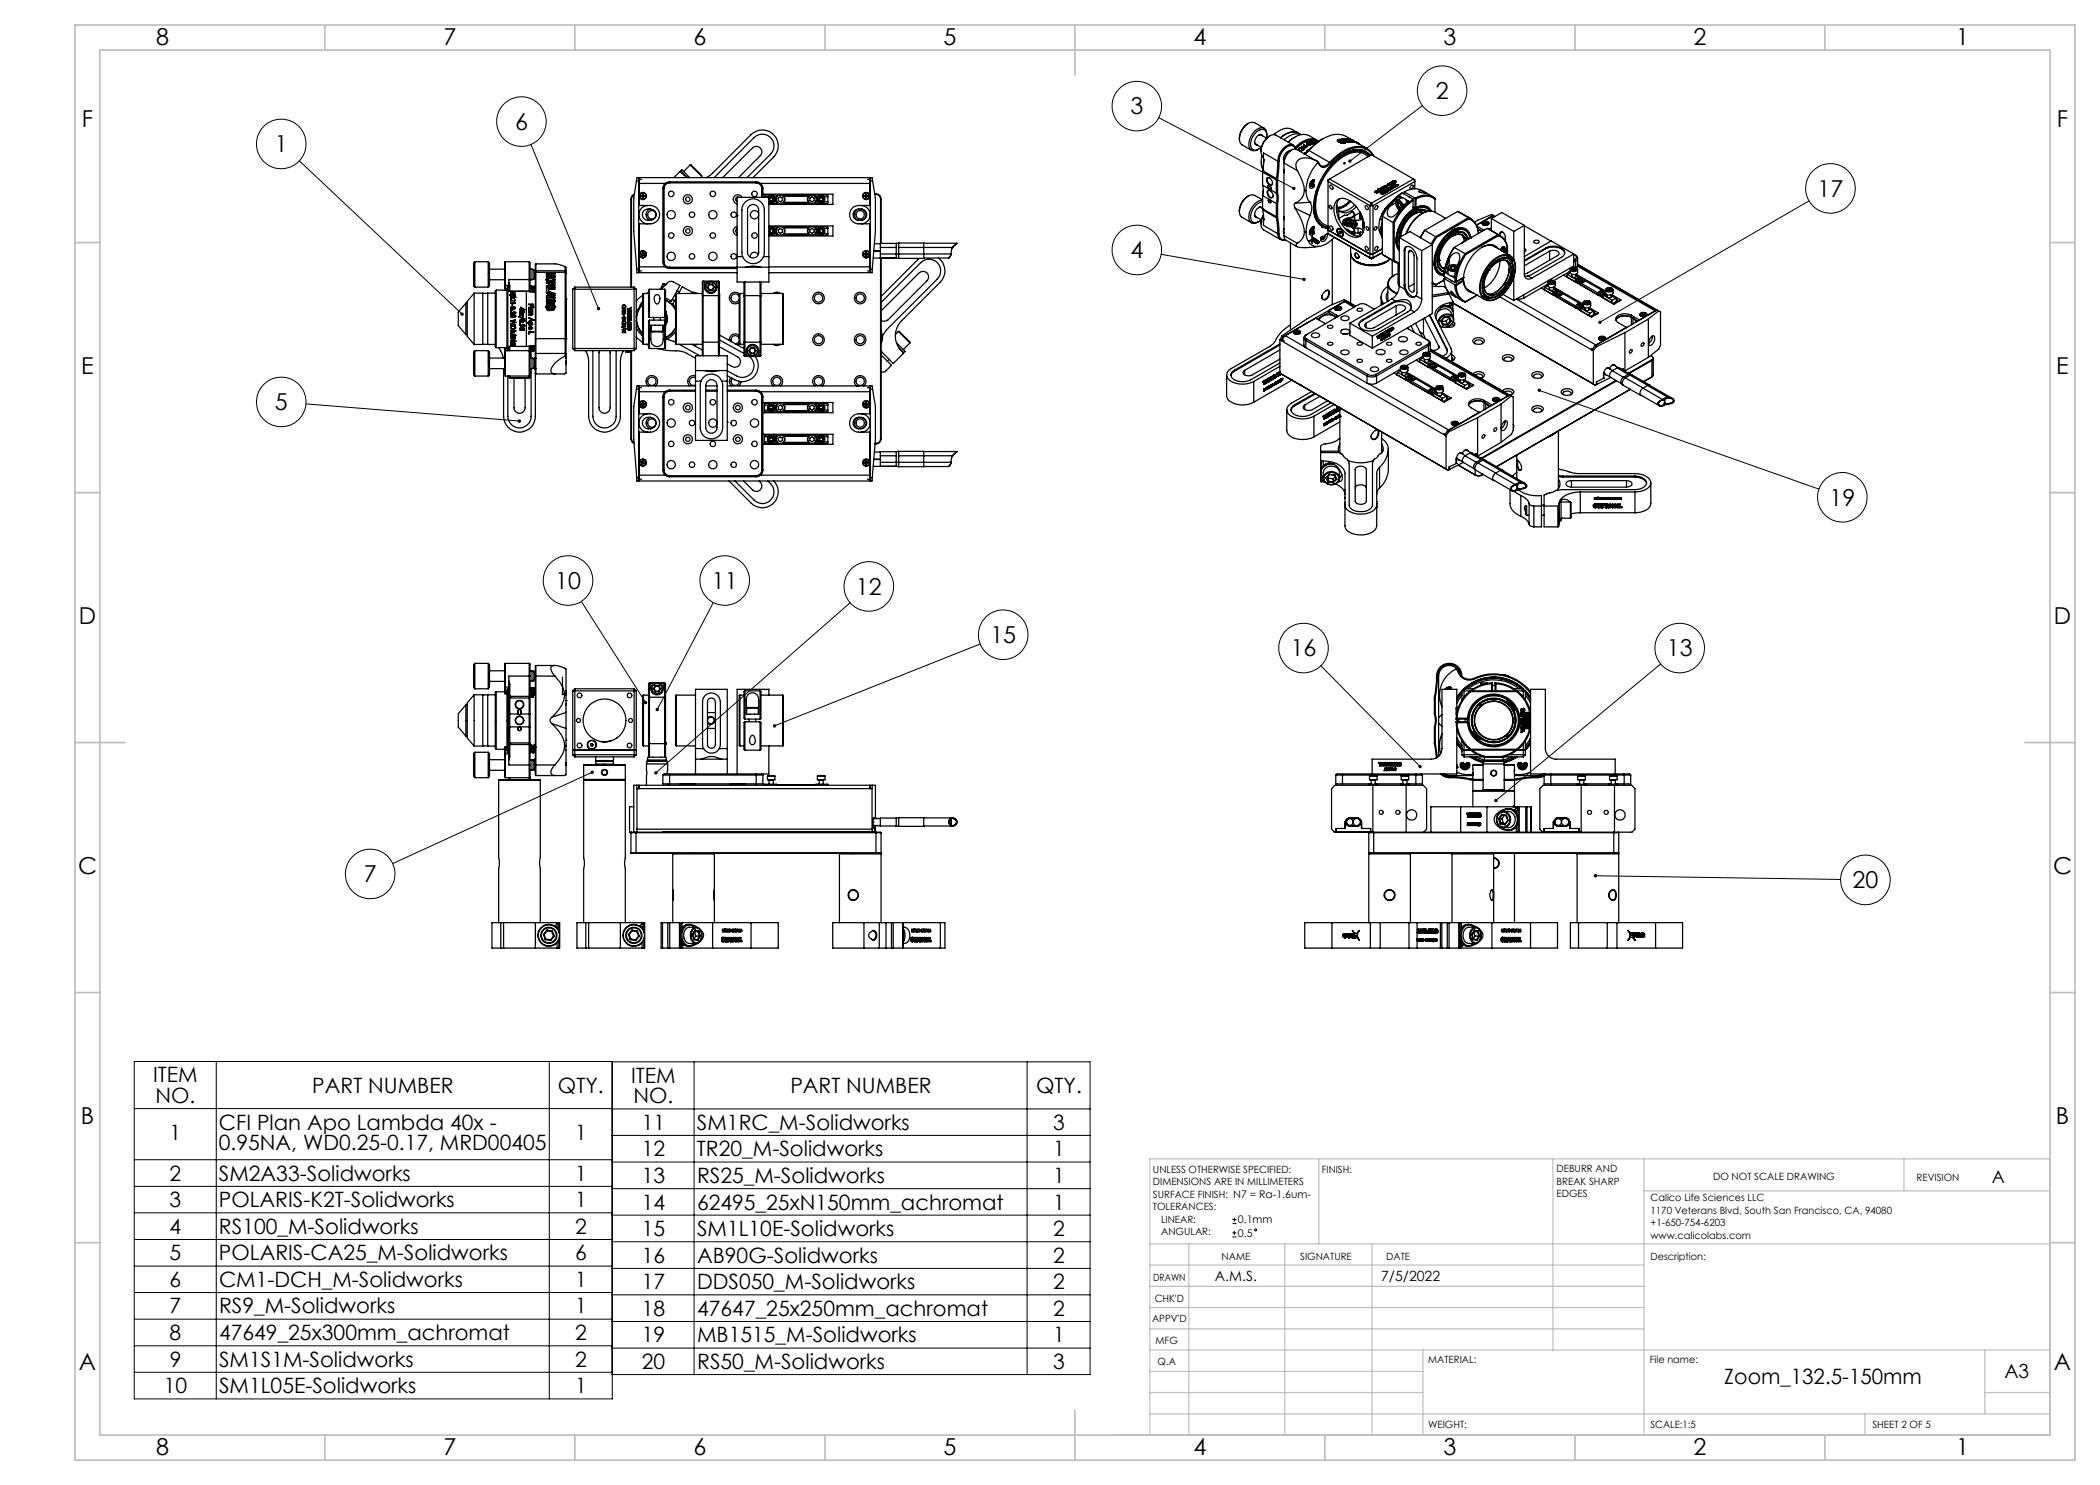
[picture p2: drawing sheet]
<svg xmlns="http://www.w3.org/2000/svg" width="420mm" height="297mm" viewBox="0 0 420 297" stroke-linecap="round" stroke-linejoin="round" font-family="sans-serif">
<defs><g id="words">
<g font-size="4.7">
<text x="31.2" y="9">8</text>
<text x="88.7" y="9">7</text>
<text x="138.7" y="9">6</text>
<text x="188.7" y="9">5</text>
<text x="238.7" y="9">4</text>
<text x="288.7" y="9">3</text>
<text x="338.7" y="9">2</text>
<text x="391.2" y="9">1</text>
<text x="226.1" y="22.9">3</text>
<text x="287.2" y="19.8">2</text>
<text x="16.4" y="25.5">F</text>
<text x="103" y="26">6</text>
<text x="411.4" y="25.5">F</text>
<text x="55" y="30.4">1</text>
<text x="363.5" y="39.3">17</text>
<text x="226.1" y="51.6">4</text>
<text x="16.3" y="74.7">E</text>
<text x="411.2" y="74.7">E</text>
<text x="55" y="82">5</text>
<text x="365.9" y="101.1">19</text>
<text x="111" y="117.7">10</text>
<text x="142.4" y="117.7">11</text>
<text x="171.2" y="118.9">12</text>
<text x="15.8" y="124.7">D</text>
<text x="410.8" y="124.7">D</text>
<text x="198.1" y="128.6">15</text>
<text x="258.1" y="131.3">16</text>
<text x="333.4" y="131.3">13</text>
<text x="15.6" y="174.7">C</text>
<text x="72.8" y="176.4">7</text>
<text x="370.5" y="177.6">20</text>
<text x="410.6" y="174.7">C</text>
<text x="16.2" y="224.7">B</text>
<text x="411.2" y="224.7">B</text>
<text x="15.8" y="274">A</text>
<text x="410.8" y="274">A</text>
<text x="31.2" y="291">8</text>
<text x="88.7" y="291">7</text>
<text x="138.7" y="291">6</text>
<text x="188.7" y="291">5</text>
<text x="238.7" y="291">4</text>
<text x="288.7" y="291">3</text>
<text x="338.7" y="291">2</text>
<text x="391.2" y="291">1</text>
</g>
<g font-size="4.2">
<text x="30.6" y="216.5">ITEM</text>
<text x="31.1" y="220.6">NO.</text>
<text x="62.5" y="218.5">PART NUMBER</text>
<text x="111.6" y="218.5">QTY.</text>
<text x="126.2" y="216.5">ITEM</text>
<text x="126.7" y="220.6">NO.</text>
<text x="158.1" y="218.6">PART NUMBER</text>
<text x="207.2" y="218.6">QTY.</text>
<text x="33.9" y="228">1</text>
<text x="43.8" y="225.9">CFI Plan Apo Lambda 40x -</text>
<text x="115" y="228">1</text>
<text x="128.3" y="226">11</text>
<text x="139.4" y="226">SM1RC_M-Solidworks</text>
<text x="210.6" y="226">3</text>
<text x="43.8" y="230">0.95NA, WD0.25-0.17, MRD00405</text>
<text x="128.3" y="231.3">12</text>
<text x="139.4" y="231.3">TR20_M-Solidworks</text>
<text x="210.6" y="231.3">1</text>
<text x="33.9" y="236.1">2</text>
<text x="43.8" y="236.1">SM2A33-Solidworks</text>
<text x="115" y="236.1">1</text>
<text x="128.3" y="236.6">13</text>
<text x="139.4" y="236.6">RS25_M-Solidworks</text>
<text x="210.6" y="236.6">1</text>
<text x="33.9" y="241.4">3</text>
<text x="43.8" y="241.4">POLARIS-K2T-Solidworks</text>
<text x="115" y="241.4">1</text>
<text x="128.4" y="241.9">14</text>
<text x="139.4" y="241.9">62495_25xN150mm_achromat</text>
<text x="210.6" y="241.9">1</text>
<text x="33.9" y="246.7">4</text>
<text x="43.8" y="246.7">RS100_M-Solidworks</text>
<text x="115" y="246.7">2</text>
<text x="128.4" y="247.2">15</text>
<text x="139.4" y="247.2">SM1L10E-Solidworks</text>
<text x="210.6" y="247.2">2</text>
<text x="33.9" y="252.1">5</text>
<text x="33.9" y="257.4">6</text>
<text x="43.8" y="252.1">POLARIS-CA25_M-Solidworks</text>
<text x="43.8" y="257.4">CM1-DCH_M-Solidworks</text>
<text x="115" y="252.1">6</text>
<text x="115" y="257.4">1</text>
<text x="128.4" y="252.5">16</text>
<text x="128.4" y="257.9">17</text>
<text x="139.4" y="252.5">AB90G-Solidworks</text>
<text x="139.4" y="257.9">DDS050_M-Solidworks</text>
<text x="210.6" y="252.5">2</text>
<text x="210.6" y="257.9">2</text>
<text x="33.9" y="262.7">7</text>
<text x="43.8" y="262.7">RS9_M-Solidworks</text>
<text x="115" y="262.7">1</text>
<text x="128.4" y="263.2">18</text>
<text x="139.4" y="263.2">47647_25x250mm_achromat</text>
<text x="210.6" y="263.2">2</text>
<text x="33.9" y="268">8</text>
<text x="43.8" y="268">47649_25x300mm_achromat</text>
<text x="115" y="268">2</text>
<text x="128.4" y="268.5">19</text>
<text x="139.4" y="268.5">MB1515_M-Solidworks</text>
<text x="210.7" y="268.5">1</text>
<text x="33.9" y="273.3">9</text>
<text x="43.8" y="273.3">SM1S1M-Solidworks</text>
<text x="115" y="273.3">2</text>
<text x="128.4" y="273.8">20</text>
<text x="139.4" y="273.8">RS50_M-Solidworks</text>
<text x="210.7" y="273.8">3</text>
<text x="32.8" y="278.6">10</text>
<text x="43.8" y="278.6">SM1L05E-Solidworks</text>
<text x="115" y="278.6">1</text>
<text x="344.9" y="276.8">Zoom_132.5-150mm</text>
</g>
<text font-size="3.9" x="400.9" y="275.5">A3</text>
<text font-size="3.5" x="398.4" y="236.6">A</text>
<g font-size="2.8">
<text x="243" y="256.1">A.M.S.</text>
<text x="276.2" y="256.1">7/5/2022</text>
</g>
<g font-size="2.1">
<text x="247.6" y="244.7">0.1mm</text>
<text x="247.6" y="247.4">0.5</text>
</g>
<g font-size="2">
<text x="230.6" y="234.6">UNLESS OTHERWISE SPECIFIED:</text>
<text x="230.6" y="237.1">DIMENSIONS ARE IN MILLIMETERS</text>
<text x="230.6" y="239.6">SURFACE FINISH: N7 = Ra-1.6um-</text>
<text x="264.4" y="234.6">FINISH:</text>
<text x="311.3" y="234.5">DEBURR AND</text>
<text x="311.3" y="237">BREAK SHARP</text>
<text x="311.3" y="239.5">EDGES</text>
<text x="342.6" y="236">DO NOT SCALE DRAWING</text>
<text x="383.3" y="236.2">REVISION</text>
<text x="230.6" y="242.1">TOLERANCES:</text>
<text x="232.2" y="244.6">LINEAR:</text>
<text x="330.1" y="240.2">Calico Life Sciences LLC</text>
<text x="330.1" y="242.7">1170 Veterans Blvd, South San Francisco, CA, 94080</text>
<text x="330.1" y="245.2">+1-650-754-6203</text>
<text x="232.2" y="247.1">ANGULAR:</text>
<text x="244.3" y="252">NAME</text>
<text x="260" y="251.9">SIGNATURE</text>
<text x="277.2" y="251.9">DATE</text>
<text x="330.1" y="247.7">www.calicolabs.com</text>
<text x="330.1" y="251.9">Description:</text>
<text x="230.6" y="256.1">DRAWN</text>
<text x="230.9" y="260.3">CHK'D</text>
<text x="230.4" y="264.4">APPV'D</text>
<text x="231.1" y="268.8">MFG</text>
<text x="231.5" y="273">Q.A</text>
<text x="285.6" y="272.5">MATERIAL:</text>
<text x="330" y="272.5">File name:</text>
<text x="285.6" y="285.5">WEIGHT:</text>
<text x="330.1" y="285.6">SCALE:1:5</text>
<text x="374.5" y="285.6">SHEET 2 OF 5</text>
</g>
</g></defs>
<g fill="none" stroke="#000" stroke-width=".2">
<path d="M59.9 32.2l32.5 30.6M106.2 28.9l13.5 32.8M231.7 23.5l27.1 14.2M284.5 21.1l-14.5 11.1M232.2 50.9l28.6 5M361.8 40.2l-41.8 24.2M307.8 78.1l56 19.7M61.2 80.8l42.7 3.4M116.3 120.3l12.8 20.2M142.7 120.5l-11.3 21.4M170 120.5l-38.8 34.1M196 128.8l-41.1 16.4"/>
<path d="M264.2 133.1l19.8 20.2M332.1 132.8l-32.9 27.3M118.5 154.4l-40 18.3M319.1 175.2l49 .7M26.8 212.3h95.6v67.5h-95.6zM43.3 212.3v67.5M109.9 212.3v67.5M122.4 212.4h95.6v62.5h-95.6zM138.8 212.4v62.5M205.4 212.4v62.5M26.8 231.9h95.6M26.8 237.3h95.6"/>
<path d="M26.8 221.7h95.6M122.4 227.1h95.6M122.4 232.4h95.6M122.4 237.7h95.6M122.4 221.8h95.6M26.8 242.6h95.6M26.8 247.9h95.6M26.8 253.2h95.6M26.8 258.5h95.6M122.4 243h95.6M122.4 248.4h95.6M122.4 253.7h95.6"/>
<path d="M122.4 259h95.6M246.5 244.7h.8M246.5 243.9h.8M246.5 247.4h.8M246.5 246.6h.8M246.9 243.5v.8M246.9 246.2v.8M26.8 263.8h95.6M26.8 269.2h95.6M26.8 274.5h95.6M122.4 264.3h95.6M122.4 269.6h95.6"/>
<circle cx="288.4" cy="18.1" r="5"/>
<circle cx="56.3" cy="28.8" r="5"/>
<circle cx="104.3" cy="24.3" r="5"/>
<circle cx="227.4" cy="21.2" r="4.9"/>
<circle cx="366.1" cy="37.7" r="5"/>
<circle cx="227.4" cy="50" r="5"/>
<circle cx="56.3" cy="80.4" r="5"/>
<circle cx="368.5" cy="99.5" r="5"/>
<circle cx="113.6" cy="116.1" r="5"/>
<circle cx="144.9" cy="116.1" r="5"/>
<circle cx="173.8" cy="117.3" r="5"/>
<circle cx="200.6" cy="126.9" r="4.9"/>
<circle cx="260.7" cy="129.6" r="4.9"/>
<circle cx="335.9" cy="129.6" r="5"/>
<circle cx="74" cy="174.8" r="5"/>
<circle cx="373.1" cy="176" r="5"/>
<circle cx="251.1" cy="246" r=".2"/>
</g>
<g fill="none" stroke="#c0c0c0" stroke-width=".25">
<path d="M263.8 231.8v17M310.6 231.8v38.2M328.8 231.8v55.2M328.8 238.2h81.2M380.8 231.8v6.4M410 231.8h-180v55.2M230 248.8h180M230 257.3h98.8M230 253h98.8M237.8 248.8v38.2M257 248.8v38.2M274.4 248.8v38.2"/>
<path d="M230 265.8h98.8M230 261.5h98.8M230 278.5h54.6M230 274.3h54.6M230 270h180M284.6 270v17M397 278.5h13M397 270v12.8M230 282.8h180M373 282.8v4.2"/>
</g>
<g fill="none" stroke="#c0c0c0" stroke-width=".35">
<path d="M15 5h400v287h-400zM20 10h390v277h-390zM65 5v5M115 5v5M165 5v5M215 5v10M265 5v5M315 5v5M365 5v5M15 48.5h5M410 48.5h5M15 98.5h5"/>
<path d="M410 98.5h5M15 148.5h10M405 148.5h10M15 198.5h5M410 198.5h5M15 248.5h5M410 248.5h5M65 287v5M115 287v5M165 287v5M215 282v10M265 287v5"/>
<path d="M315 287v5M365 287v5"/>
</g>
<path d="M118.2 154.2a.35 .35 0 0 0 .2 .6 .35 .35 0 0 0 .3-.5l-.2 .1 .2-.2-.1-.1zM128.9 140.3a.33 .33 0 0 0-.1 .4 .33 .33 0 0 0 .5 .1l-.2-.3 .2 .3 .1-.1a.33 .33 0 0 0-.1-.4 .33 .33 0 0 0-.4 0zM131.2 141.6v.5l.1 .1 .1-.3-.1 .3a.34 .34 0 0 0 .5-.3 .34 .34 0 0 0-.6-.3zM131 154.3l-.1 .5 .3-.2-.3 .2a.34 .34 0 0 0 .5 0 .34 .34 0 0 0 0-.4 .34 .34 0 0 0-.4-.1zM154.8 144.8l-.2 .5 .3-.1-.3 .1a.35 .35 0 0 0 .5 .2 .35 .35 0 0 0 .1-.5 .35 .35 0 0 0-.4-.2zM92.1 62.6a.35 .35 0 0 0 .1 .5 .35 .35 0 0 0 .5 0l-.3-.3 .3 .2a.34 .34 0 0 0-.1-.5 .34 .34 0 0 0-.5 .1zM103.6 84a.34 .34 0 0 0 .1 .5 .34 .34 0 0 0 .5-.3h-.3h.3a.34 .34 0 0 0-.2-.3 .34 .34 0 0 0-.4 .1zM119.5 61.4v.1a.34 .34 0 0 0-.1 .4 .34 .34 0 0 0 .4 .2l-.1-.4 .1 .4a.35 .35 0 0 0 .2-.5 .35 .35 0 0 0-.5-.2zM269.7 32v.4l.3-.2-.3 .2a.34 .34 0 0 0 .5 .1 .34 .34 0 0 0 0-.5 .34 .34 0 0 0-.5 0zM258.6 37.4l-.1 .1a.35 .35 0 0 0 .1 .5 .35 .35 0 0 0 .5-.2l-.3-.1 .3 .1a.35 .35 0 0 0-.1-.4 .35 .35 0 0 0-.4 0zM260.6 55.6a.34 .34 0 0 0 0 .6 .34 .34 0 0 0 .5-.3h-.3h.3a.35 .35 0 0 0-.1-.3 .35 .35 0 0 0-.4 0zM319.7 64.2v.4l.3-.2-.3 .2a.34 .34 0 0 0 .5 .1 .34 .34 0 0 0 0-.5 .34 .34 0 0 0-.5 0zM307.6 77.8l-.1 .1 .3 .2-.3-.2a.35 .35 0 0 0 .3 .5 .35 .35 0 0 0 .4-.5 .35 .35 0 0 0-.6-.1zM298.9 159.8v.5l.3-.2-.3 .2a.34 .34 0 0 0 .5 0 .34 .34 0 0 0 0-.4 .34 .34 0 0 0-.5-.1zM283.8 153a.34 .34 0 0 0 0 .5 .34 .34 0 0 0 .4 .1l-.2-.3 .2 .3a.34 .34 0 0 0 .1-.5 .34 .34 0 0 0-.5-.1zM318.8 175l-.1 .2h.4h-.4a.35 .35 0 0 0 .5 .3 .35 .35 0 0 0 .1-.6 .35 .35 0 0 0-.5 .1z" fill="#000"/>
<g fill="none" stroke="#000" stroke-width=".25">
<path d="M126.2 39.8v17.6M126.2 39.8h.1M126.3 39.8v17.6M126.9 38.9l-.4 .4-.2 .5M126.9 38.8l-.5 .4-.2 .6M127.3 36.2l-.5 3.4v6.7l.6 7.6M127.3 36.2l.1-.7h47l.1 .7M127.3 36.2h.4M127.7 36.4l.1 .3M127.7 35.5v19M127.8 36.7v4.4h2.3a1.83 1.83 0 0 1 1.8 1.8 1.83 1.83 0 0 1-1.8 1.9h-2.3v8.6M127.8 36.7h5.2"/>
<path d="M128.2 39.1h.7v.2h-.7zM128.3 35.9h-.5v.8M128.5 38.9h.2v.6h-.2zM128.5 39.2h.2M128.5 39.1l.1 .1M128.6 39.2l.1 .1M128.6 39.1v.2M128.6 39.2l-.1 .1M128.7 39.1l-.1 .1M132.6 37.7v14.6M132.6 37.7h.2M132.8 37.7v14.6"/>
<path d="M133.9 36.6a1.08 1.08 0 0 0-1.1 1.1M133.9 36.4a1.33 1.33 0 0 0-1.3 1.3M133.9 36.4v.2M133.9 36.6h17.3M133.9 36.4h17.3M136.1 34.3l.8 .8 .8 .4M136.1 34.3l.3-.3 1.5 1.5M136.1 34.3l1 .9M136.1 34.4l-.1-.1-1.2 1.2M138 33l2.3 2.3M138 33h.2l2.1 2.1v.2M138 33l-1.3 1.3"/>
<path d="M140.3 35.3l-.2 .2M141.3 35.5l1.2-.9 7.7-7.7a3.2 3.2 0 0 1 4.5 0 3.2 3.2 0 0 1 0 4.5l-4.1 4.1M142.8 35.5l8-8a2.34 2.34 0 0 1 3.3 0 2.34 2.34 0 0 1 0 3.3l-4.7 4.7M144.5 35.5l6-5.9a1.1 1.1 0 0 1 1.5 0 1.1 1.1 0 0 1 0 1.5l-4.3 4.4M147.8 39.5a.45 .45 0 0 0-.6 .2 .45 .45 0 0 0 .2 .6M148.4 39.5a.92 .92 0 0 0-1.6-.2 .92 .92 0 0 0 .6 1.5M151.2 36.6a1.08 1.08 0 0 1 1.1 1.1M151.2 36.4a1.33 1.33 0 0 1 1.4 1.3M151.2 36.4v.2M152.1 36.7h21.9M152.3 37.7v1.8M152.3 37.7h.3"/>
<path d="M152.6 37.7v1.8M152.6 38.8h14v2.1h-12.8M152.9 39.4h.8M153.6 39.5a.75 .75 0 0 1 1.1-.3 .75 .75 0 0 1 .1 1.1 .75 .75 0 0 1-1 .2M153.7 39.5a.67 .67 0 0 1 1-.2 .67 .67 0 0 1 .1 1 .67 .67 0 0 1-1 .1M154.1 39.5h.4l.1 .4-.2 .3-.4-.1-.2-.3zM154.8 39.4h.5M155.3 39.4l-.1 .3 .1 .7M155.3 39.4l.1-.4h-2.4l-.1 .5M155.6 39.6l.4-.2 .5 .2v.5l-.4 .3-.4-.3zM156.8 39.3a.85 .85 0 0 1 0 1.2M156.8 39.3l-.1-.3h5v.3"/>
<path d="M156.8 39.3h4.9M161.7 39.3a.96 .96 0 0 0 0 1.2M162 39.6l.4-.2 .4 .2v.5l-.3 .3-.5-.3zM163.2 39.4l.1 .3-.1 .7M163.2 39.4l-.1-.4 2.5 .1-.1 1.6h-2.4l.1-.3M163.2 39.4h.5M164 39.5h.4l.2 .4-.2 .3h-.4l-.2-.3zM164.8 39.4h.8M172.9 39.1h.7v.2h-.7zM173.1 38.9h.2v.6h-.2zM173.1 39.2h.2M173.1 39.1l.1 .1"/>
<path d="M173.2 39.2l.1 .1M173.2 39.1v.2M173.2 39.2l-.1 .1M173.3 39.1l-.1 .1M173.5 35.9h.5v.8M174 36.7v4.4h-2.3a1.83 1.83 0 0 0-1.8 1.8 1.83 1.83 0 0 0 1.8 1.9h2.3v8.6M174.1 36.4l-.1 .3M174.1 35.5v19M174.1 36.2h.4M174.5 36.2l.6 3.4v6.7l-.7 7.6M174.9 38.9h.3M174.9 38.8h.3"/>
<path d="M175.2 38.8a1.09 1.09 0 0 1 1 1M175.2 38.9a.97 .97 0 0 1 .9 .9M175.2 38.8v.1M176.1 39.8h.1M176.1 39.8v8.9M176.2 39.8v8.9M249.7 24.7a3.6 3.6 0 0 0-1.8 3.1M249.7 39.2a3.7 3.7 0 0 0-1.8 3.1M250.9 28.4l.2 .4 1.2 .7M251.7 27h.5l1.1 .7M252.3 31.5l.1-.4a4.8 4.8 0 0 0 .1 2.8M252.5 34.4h.1"/>
<path d="M252.5 34v3M252.5 37.1l.2 .7-.2 1.3M252.5 39.1v.1M252.5 39h.1M252.5 27.2a.64 .64 0 0 0-.6-.3 .64 .64 0 0 0-.5 .4l-.3 .4a1.04 1.04 0 0 0 .1 1.3h.3M252.5 40l-1.6-.9a1.85 1.85 0 0 0-2.2 1l-.3 .5a2.72 2.72 0 0 0-.3 2.6l2.2 1.4M252.5 34.4l2.8 1.6M252.5 37l1.2 .7M252.5 37v.1M252.5 39v2.8M252.5 34l.1 .1M252.5 39.1l2.8 1.6"/>
<path d="M252.6 34.1h.1M252.6 34.1l-.1 .3M252.6 34.1l2.7 1.6M252.7 38.1l-.2 .9M252.8 32.1l-.2 2M252.8 32.1l-.1-1.5 2.9 1.6M252.8 32.1v-.2l-.3 2.1M252.8 25.6l-1.9-1.1a2.17 2.17 0 0 0-2.5 1.6 2.17 2.17 0 0 0 0 2.9l1.9 1.1M253.3 27.6v-.1a1.08 1.08 0 0 0-.3-1.4 1.08 1.08 0 0 0-1.4 0 3.2 3.2 0 0 0-1.4 3.4 1.16 1.16 0 0 0 2 0M253.4 27a1.16 1.16 0 0 0-.5-1.3 1.16 1.16 0 0 0-1.4 .1 3.6 3.6 0 0 0-1.6 3.8 1.17 1.17 0 0 0 1.8 .2M253.4 35.6a.95 .95 0 0 1 .9 .5 .95 .95 0 0 1-.1 1 1.05 1.05 0 0 1-.8-1.5zM253.6 38.1a.93 .93 0 0 1 .9 .4 .93 .93 0 0 1-.1 1 1 1 0 0 1-.8-1.4z"/>
<path d="M253.6 37.2l.1-.2 .3 .1 .2 .7M253.6 37.5l.1 .2M253.6 37.2v.3M253.6 37.2h.1M253.6 37.5h.1M253.6 40a.35 .35 0 0 1 .5 .1 .35 .35 0 0 1-.1 .5l-.3-.2zM253.7 37.7l.4 .3M253.7 37.5a.29 .29 0 0 0 .1 .3 .29 .29 0 0 0 .4 0M253.7 37.2v.3M253.8 38.1a.8 .8 0 0 0-.2 .9 .8 .8 0 0 0 .9 .4l.1-.3M253.9 37.1l-.2 .1M253.9 39.9h-.1a.33 .33 0 0 0-.1 .4 .33 .33 0 0 0 .4 .2l.1-.1"/>
<path d="M253.9 35.6h-.3a.92 .92 0 0 0 .8 1.3l.1-.3M254 27.2a3.7 3.7 0 0 0-1.8 3.1M254.1 37.2l-.4 .3M254.1 37.3v.1M254.1 38l1.2 .6M254.2 37.8l-.1 .2M255.3 35.9v.1M255.3 38.6l.1 .7-.1 1.4M255.3 35.9h.2M255.3 36v2.6M255.3 35.7v.2M255.5 38.6l.2 1-.2 1.1"/>
<path d="M255.5 35.9v2.7M255.5 38.6h-.2M255.6 32.2l-.3 3.5M255.6 32.2h.2M255.8 32.2l-.3 3.7M256.7 32l.1 .1M256.8 34.1v.1M256.8 33.9v.7M257.7 30.2l.2 .1M258 30.2a1.46 1.46 0 0 0-1.2 2M258.3 30a2.95 2.95 0 0 0-1.5 2.5v14.6M258.6 29l-3.4-1.9a1.68 1.68 0 0 0-2 .7 2.93 2.93 0 0 0-.7 3.5l.2 .1"/>
<path d="M259 27.4l-1.3 1a3.8 3.8 0 0 1 4.1-1.3l1.6 .9M259.5 34.1l.2 .4a8.4 8.4 0 0 1 1.2 3.6M259.6 26.6a3.2 3.2 0 0 0-4.8 .3l.3-.2M259.9 29.9l.1 .2M259.9 29.7l-.1 .4M259.9 29.7h.1M259.9 26.8a2.55 2.55 0 0 0-3.3 .3l-.5 .4M259.9 30.1h.1M260 30.1h.3M260 26.8a2.98 2.98 0 0 0-3.8 .7M260.1 29.5l-.2 .2M260.1 29.5l.6 .4h-.1a.55 .55 0 0 1-.8 .2l.1-.4"/>
<path d="M260.1 29.6l-.2 .1M260.1 29.5v.1M260.1 29.6l.6 .3M260.2 26.9l-.2-.1a3.5 3.5 0 0 0-3.2 1.1M260.3 30.1h-.4M260.3 30.1h.1M260.3 29.3h.1M260.3 29.3l.5 .5-.3-.4M260.5 29.9h.1M260.5 29.4l.7 .1M260.5 29.9l-.2 .2M260.5 29.4h.1"/>
<path d="M260.6 29.9h-.1M260.6 29.9l-.5-.3-.3 .3 .1 .2M260.6 29.9h.1M260.7 29h.1M260.7 29l.8 .3M260.7 29l.3 .5-.7-.2M260.9 38.1a2.75 2.75 0 0 1-1.9 2.5M260.9 30.7h.1M260.9 38.1h.3M260.9 30.7l-.1 .1M260.9 29.1l.3 .4M260.9 29.1l.6 .2"/>
<path d="M260.9 30.7v.1M261.2 29.5h.1M261.2 38.1l.2 1.4 .6 1M261.2 30.6l-.3 .1M261.4 28.6h.4M261.4 28.6l-.1 .1 .4 .2M261.4 28.6l-.1 .1M261.4 28.7v.1M261.4 28.6h.1M261.4 28.8h.4M261.4 28.8h.1M261.5 29.3h.1"/>
<path d="M261.5 30.2h.1M261.5 30.2h-.1l.1 .3M261.5 30.2v.1M261.5 30.2h-.1M261.7 30h.1M261.7 28.9v.1M261.7 30v.1M261.7 28.9h.1M261.7 30.1l-.6 .6M261.8 30.1l-.3 .3-.6 .3M261.8 29h.2M261.8 28.8v.2"/>
<path d="M261.8 28.8h-.4M261.8 30h.1M261.8 28.9v.1M261.8 29h.1M261.8 30.1l4.1 2.4M261.8 30.1h-.1M261.8 28.8v.1M261.8 28.8h.1M261.8 28.6l-.4 .1v.1M261.9 37.4l.4-.2 .4 .3M261.9 36.9h.2zM261.9 36.8l.4 .2"/>
<path d="M262 29.7l-.1 .1M262 29.7l-.1 .2M262 29.7h.1M262 29h.1M262 28.9v.1M262 28.9h.1M262.1 28.8l-.1 .2h-.3M262.1 28.8l-.1 .1M262.1 28.9h-.1M262.1 28.9h.1M262.1 28.4l-.4 .1M262.1 36.9l.1 .1"/>
<path d="M262.1 28.4h.1M262.1 28.8v.1M262.1 28.4v.2M262.1 36.5l.2 .1M262.1 28.6l.1 .1M262.1 28.4l-.4 .1h.3a.29 .29 0 0 0 .2 .3 .29 .29 0 0 0 .4-.1l-.1-.1M262.1 28.6l.1 .2M262.1 28.6h.1M262.2 29.7h-.2M262.2 28.7l.3 .1M262.2 28.8h.3M262.2 28.7v.1"/>
<path d="M262.2 28.4h.1M262.3 36.3l.1 .4M262.3 36.6l.1 .1M262.3 36.4v.2M262.3 28.4h.1M262.4 36.7v.3h-.1zM262.4 36.1a.62 .62 0 0 1 .3 .7 .62 .62 0 0 1-.6 .4l-.2-.1M262.4 28.7h.1M262.5 28.8h.1M262.5 28.6v.2M262.5 28.7l.1 .1M262.5 28.7v.1"/>
<path d="M262.5 28.6v.1M262.5 28.3v.1M262.5 28.3h.1M262.5 36l.4 .2M262.6 28.3l.5 .2M262.6 28.3a.31 .31 0 0 0 .1 .3 .31 .31 0 0 0 .3 0l.2 .1M262.6 28.4h.1M262.6 28.3h-.1M262.6 37l.3 .2M262.6 28.3l.4 .2M262.6 28.3v.1M262.6 28.4l.1 .1"/>
<path d="M262.6 36.9l.3 .1M262.7 35.9l.2 .2M262.7 36.9l.2 .1M262.7 36.5l-.1-.1 .1 .5M262.7 36.5v.4M262.7 28.5l.2 .1M262.7 28.5l.4 .1M262.7 28.5h.1M262.9 36.2l-.2 .3M262.9 36.1l-.1-.2a1.23 1.23 0 0 0-.8 1.7l.3 .1 .4-.2M262.9 37.2l-.2 .3M262.9 36.1v.1"/>
<path d="M262.9 37v.2M263 28.5l.1 .1M263.1 28.5l.2 .1h-.1M263.1 28.4l.1 .1M263.1 28.5h.1M263.1 38.5l.2 .1M263.2 28.6l-.1 .1M263.2 28.4l-.1 .1M263.2 28.4v.1M263.2 28.4l.3 .1M263.2 28.4h.1M263.3 38.6l.2-.1a7 7 0 0 0 .3 5.4 2.82 2.82 0 0 0 1.8 1.3"/>
<path d="M263.4 38.2a12.8 12.8 0 0 1 6.4-7.7 3.4 3.4 0 0 1 4.1 .7 3.6 3.6 0 0 0-4.5-.5 12.8 12.8 0 0 0-6.5 11.4 3.4 3.4 0 0 0 2.7 3.4 3.4 3.4 0 0 1-2.7-3.5 10.1 10.1 0 0 1 .4-3.4M263.4 38.2h-.2M263.5 32.3a3.4 3.4 0 0 0-3.9-.2 1.57 1.57 0 0 0-.1 2M263.5 32.3l.3 .4M263.5 32.3v.2M263.5 32.5a8.7 8.7 0 0 0-2.3 5.6M263.5 32.3l-4.1-2.4a1.57 1.57 0 0 0-1.9 .8l-.5 .9-.2 1 2.7 1.5M263.5 32.5l.4 .4M263.6 28.4l-.3-.1a3.2 3.2 0 0 0-3.7 1l-.5 .5a1.05 1.05 0 0 0-1.9-.3l-.3 .3a3.8 3.8 0 0 0-1.1 2.4M263.6 28.4a2.5 2.5 0 0 0-2.8 0l-.6 .4-1.1 1a1.04 1.04 0 0 0-.7-.9 1.04 1.04 0 0 0-1 .2l-.8 .7a3.8 3.8 0 0 0-1 2.4M263.7 28.3a2.6 2.6 0 0 0-3.2 0l-1.5 1.2M263.8 32.7l.1 .2"/>
<path d="M264.6 27.8h-.1a10.5 10.5 0 0 0-2.8 2.3M265.9 32.5l-.6 .5a.94 .94 0 0 1-1.5-.3M265.9 35.8l8.4 4.8M265.9 35.8l-.3 .5 8.4 4.8M265.9 35.8l-.3 .1v10.8M265.9 35.8l8.4-4.9 8.4 4.9M265.9 32.5l.2 .2M266 37.1a.44 .44 0 0 1 .5 .2 .44 .44 0 0 1-.1 .6l-.4-.3zM266.1 32.7l-.3 .3a1.12 1.12 0 0 1-1.9-.1M267.5 28.1l.2 .2M267.7 27.9h.7M267.7 27.9l-.2 .1a.38 .38 0 0 0 .2 .4 .38 .38 0 0 0 .4 0h.2"/>
<path d="M267.7 27.9l-.3 .2M267.7 28.3l.6 .1M267.7 28.3h.1M267.9 39.8a3.2 3.2 0 0 0-.4 3.4l.3 .6M267.9 28.2h.9a.21 .21 0 0 1 .3 .1 .21 .21 0 0 1-.2 .3M267.9 28.2h.1M268 28.1l-.1 .1M268 28.1h.1M268 28l.4 .1M268 28l-.1 .2M268 28v.1M268 28.1v.1"/>
<path d="M268 28.1h.4M268.1 28.1h-.1M268.1 28.1h.3M268.1 28.1h.1M268.1 28.5l.8 .1M268.3 28.4h.4M268.3 28.4h.1M268.4 28.1l-.4 .1M268.4 28.1l.5 .1M268.4 28.1h.1M268.4 28.4h.1M268.4 27.9v.1"/>
<path d="M268.4 28.4l-.3 .1M268.4 28.4h.3M268.4 28.1l.6 .1M268.4 28.1v.1M268.5 28.4h.1M268.5 27.8l-.1 .1M268.6 28l-.2 .1M268.6 28l.4 .1M268.6 28.4h.1M268.7 28.4h-.1M268.7 28.4h.1M268.7 28.4v.1"/>
<path d="M268.8 30.8a3.8 3.8 0 0 1 5.2 .3 3.6 3.6 0 0 0-4.7-.6zM268.9 27.9l.1 .2h.4l-.3-.2M268.9 27.9h.2M268.9 27.9h.1M268.9 32.5l.1 .1-.2 .2zM268.9 27.9l-.1 .1M268.9 28.2h.1M268.9 28.6h.1M268.9 28h.2M268.9 27.9v.1M268.9 28h.1M269 28.2l-.1 .1"/>
<path d="M269 28.2l.1 .1M269 28.1l.1 .2M269 28.1v.1M269.1 28.5l-.2 .1M269.1 28.3l.1 .1M269.1 28.3l.6 .1M269.1 28h.2M269.1 27.9l.2 .1M269.1 27.9h.1M269.1 28v.1M269.1 28.3h.1M269.2 28.4a.86 .86 0 0 1-1.2 .1l.4-.1-.4 .1"/>
<path d="M269.2 28.4v.1M269.3 28.1h.2M269.3 28.1v.2M269.3 28.3h.3M269.3 28.1l.1 .1M269.3 28.3h.1M269.3 28v.1M269.3 27.7l.5 .2M269.3 27.7l-.8 .1M269.3 27.7v.1M269.4 28.2l-.1 .1M269.4 28.3h.1"/>
<path d="M269.4 28.2v.1M269.4 28.2h.1M269.4 28.3h-.1M269.5 28.1l.3 .2h-.2M269.5 28.1v.1M269.5 28.3h.1M269.5 28.2l.2 .1M269.6 28l.7 .4h-1.1M269.6 28l1.3 .5-.6-.5 .3 .1M269.6 28h-.1M269.7 28.3h-.1M269.7 28.3h-.2"/>
<path d="M269.7 28.3h.1M269.7 28.4h.2M269.7 28.4h.5M269.8 27.8l.1 .1-1.2-.1h-.3l.1 .2-.2-.1a.41 .41 0 0 0-.4-.1 .41 .41 0 0 0-.3 .4l.1 .1M269.8 27.8l.8 .3M269.8 27.8v.1M269.8 27.9l-.1-.1 .9 .3M269.8 27.9h.1M269.8 28l.6 .3zM269.9 28l.4 .2zM270.1 28v.1M270.2 28.4h.1"/>
<path d="M270.2 28.4l-1-.6 1.3 .6M270.5 28.4h.3M270.5 28.4h.1M270.5 28.1h.1M270.6 28.1l.5 .3M270.6 28.1l1.1 .6-.2-.1M270.6 28.1l1 .6M270.6 28.1l2.8 1.6M270.6 28.1l-.4-.1 .6 .4M270.6 28.1h.1M270.6 28.1l.8 .5M270.7 28.1a4.9 4.9 0 0 0-5.9-.4l-1.6 1-1.4 1.4"/>
<path d="M270.8 28.4v.1M271 29.9a3.1 3.1 0 0 1 2.1 .4M271.4 28.6l.2 .1M271.4 28.6h.1M271.5 28.6l.2 .1M271.6 28.7h.1M273.6 31.4a3.5 3.5 0 0 0-4.3-.5 12.5 12.5 0 0 0-5.7 7.3h-.2M274.1 31.1a3.5 3.5 0 0 0-4.4-.8 13 13 0 0 0-6.9 12.2 4 4 0 0 0 1.5 2.8M274.6 31.1a3.4 3.4 0 0 0-4.1-1.4 9.6 9.6 0 0 0-4.4 3M274.8 31.2a3.6 3.6 0 0 0-5.1-1.5 10.8 10.8 0 0 0-3.8 2.8M274.9 38.3h.1M274.9 38.3l.5 .3-.1-.2"/>
<path d="M274.9 38.3l.4 .3M275.2 38.3h.1M275.2 38.2l.4 .2M275.2 38.3l.4 .1M275.2 38.3l.1 .3M275.3 38.4h.1M275.3 38.1h.1M275.3 38.1l.5 .3h-.5M275.3 38.6h.1M275.6 37.8h.1M275.6 37.8l.3 .5zM275.6 38.4h.1"/>
<path d="M275.8 37.8h.1M275.8 37.8l.5 .3-.2-.1M275.8 37.8l.2 .2M276 38h.1M276.1 38h.1M276.1 37.7h.1M276.1 37.7l.4 .3h-.4M276.1 37.7l.2 .1M276.2 38.5a.18 .18 0 0 0 0 .3 .18 .18 0 0 0 .2-.1M276.2 38.5v.2M276.2 38.7h.2M276.2 38.7h.1"/>
<path d="M276.2 38.5h.1M276.2 37.6l.1 .1M276.2 37.6h.1M276.3 37.7h.1M276.3 37.7a.25 .25 0 0 1 .3-.2 .25 .25 0 0 1 .2 .3M276.3 37.8h.1M276.3 37.8l-.3 .2M276.3 38.6h.1M276.3 38.6h.3h.2l-.2 .2M276.3 37.5l-.1 .1M276.3 38.8h.3M276.3 37.5h.1"/>
<path d="M276.4 38.7h.1M276.4 38.4l-.2 .1M276.4 38.6h-.1M276.4 38.6h.1M276.4 38.4h.1M276.5 38.7h.1M276.5 38.6h.2M276.5 38.3l-.1 .1M276.5 38.3v.2M276.5 38.3h.1M276.5 37.8h.1M276.5 37.5h.3"/>
<path d="M276.5 37.5h-.2M276.5 38.5h.2M276.5 38.5h.1M276.5 37.5h.1M276.5 38.5l-.1 .1M276.6 38.7h-.1M276.6 38.7h-.2M276.6 38.7h.1M276.6 38.7l-.3 .1M276.6 38.4h.2M276.6 38.3v.1M276.6 38.8h.1"/>
<path d="M276.6 38.4h.1M276.6 38.3h.1M276.7 38.6h.1M276.7 38.5v.1M276.7 38.5l.1 .1M276.8 38.6l-.2 .2h-.3l.1-.1M276.8 37.8h-.3M276.8 38.7l-.2 .1M276.8 38.6v.1M276.8 38.6h.1M276.8 38.4h.1M276.8 38.3h.1"/>
<path d="M276.8 37.8h.1M276.8 38.3h.1l-.1 .1M276.8 38.3l-.2 .1M276.8 37.5l.1 .2-.4 .1M276.8 37.5h.1M276.8 37.3h.1M276.8 38.4v.1M276.8 38.5h.1M276.8 38.3v.1M276.8 37.7v.1M276.9 38.1h.1M276.9 38.1l-.4 .2"/>
<path d="M276.9 38.5h.1M276.9 37.2l-.1 .1M276.9 38.4h.1l-.2 .1M276.9 38.4l-.1 .1M276.9 38.4h.1M276.9 37.5h.3M276.9 37.2h.1M276.9 37.4v.1M276.9 38.4h-.1M277 38.3l.2 .1-.4 .2M277 38.4h.1M277 38.3h.1"/>
<path d="M277 38.1h.1M277 37.2l-.1 .3M277 37.2l.4 .2M277 38.4l-.1 .1M277 38.6h-.2M277 38.6h.1M277 37.1l.5 .3-.5 .1-.2-.2M277 37.1h.1M277 38l.1 .1M277 37.1l-.1 .1M277.1 38h.1M277.1 38l.2 .2"/>
<path d="M277.1 38l.4-.2 .4 .2M277.1 38.2h.1M277.1 38.1h.1M277.1 38.1h-.1M277.1 38.1l-.9 .4v.2M277.2 38.1h.1M277.2 37.5h.1M277.2 38.1l-.1 .1h.2M277.2 38.4h.1M277.2 38.4l-.2 .2M277.2 38.2h.1M277.3 38h.1"/>
<path d="M277.3 38.2h.1M277.3 37.1h.3zM277.4 38.3h.1M277.4 37.4l-.2 .1M277.4 37.4h.1M277.4 38.3l-.6-.1 .4 .2M277.5 38.3h.1M277.5 37.9h.1M277.5 37.9l-.3 .1 .3 .3-.1 .1-.4-.1M277.5 37.9l-.2 .1M277.5 38.3h-.1M277.5 37.7l.3 .1"/>
<path d="M277.5 37.7h.1M277.5 37.7l.5 .3-.2 .1-.3-.2M277.5 37h.1M277.6 37.7h.1M277.6 37.7l-.6 .3M277.7 36.8h.1M277.7 36.8l.3 .2M277.7 37.7h.1M277.7 36.7h.1M277.7 36.7l-.2 .2 .6 .2M277.7 36.7v.1M277.8 37.8h.1"/>
<path d="M277.8 38.1h.1M277.8 37.7h.1M277.9 37.5l.5 .3-.3 .2-.3-.2M277.9 37.8h.1M277.9 38h.1M277.9 37.5h.1M277.9 37.5l-.1 .1 .2 .1M277.9 38l-.1 .1M278 37.8h.1M278 37.7h.1M278 36.6h.1M278 37.7h-.2"/>
<path d="M278 36.6l.4 .3-.1-.3M278 36.6l.3 .2M278 37h.1M278.1 37.8h.1M278.1 37h.1M278.1 36.9v.1M278.1 36.9h.1M278.1 37v.1M278.1 36.9l-.1 .1M278.1 37.4h.5M278.1 37.4l-.1 .1 .2 .1M278.1 37.4l-.1 .1"/>
<path d="M278.1 37.4h.1M278.2 37.6h.1M278.2 37.8h-.2M278.2 37.8h.1M278.2 37.8h-.1M278.2 37.5l.1 .1M278.2 36.6h.1M278.2 36.6l.1 .2M278.2 36.6l.5 .1M278.3 37.6h.2M278.3 37.6h.1M278.3 37.6l-.1-.1 .1-.1 .3 .1-.1 .1"/>
<path d="M278.3 36.6h.1M278.3 36.4h.1M278.3 36.4l.5 .3-.5-.1M278.3 36.4l.4 .3M278.3 36.8h.1M278.4 36.3l.1 .1a.25 .25 0 0 1 .3-.2 .25 .25 0 0 1 .2 .3M278.4 36.3h.1M278.5 37.6h.1M278.5 37.1h.1M278.5 37.1l-.1 .1 .5 .3 .1-.1-.2-.1M278.5 37.1l.2 .2M278.6 36.2l-.2 .1"/>
<path d="M278.6 37.5l-.1 .1M278.6 36.2h.1M278.6 37.4a.27 .27 0 0 1-.1 .3 .27 .27 0 0 1-.3-.1M278.6 37.4l.1 .1M278.6 37.4h.1M278.7 36.7h.1M278.7 37.3h.1M278.8 36.5h.1M278.8 36.2h.2M278.8 36.2h-.2M278.8 36.2h.1M278.8 37.3h.1"/>
<path d="M278.8 37h.1M278.8 37l-.1 .1 .2 .1M278.8 37l.4 .2M278.9 37.2h.1M278.9 37.2l-.2 .1M279 36.5h-.2M279 36.5h.1M279 36.2l.1 .3h-.3M279 36.2h.1M279 36.8l.4 .3M279 36.8l-.1 .1 .4 .2M279 36.8v.1"/>
<path d="M279.2 37.2h.1M279.3 37.1h.1M279.3 37.1l-.1 .1M279.4 37.1h.1M279.6 37h.1M279.6 37h.1l-.5 .4-.4-.1M279.6 37l-.2 .1M280 39.2l-2 2M280 39.2l.5 .3M280 39.2v.6M280.5 38.6a11.2 11.2 0 0 0-4 4.6l2.1 1.3M280.5 38.6a10.8 10.8 0 0 0-4 4.6v7.7"/>
<path d="M280.5 38.6l2.1 1.2M280.8 38.4l.6-.3a3.3 3.3 0 0 1 3 0l2.2 1.3M280.8 38.4v.4M280.8 38.4l2.2 1.2M281.1 39.9l.6 .3-2 2a1.63 1.63 0 0 1-2 1.1 1.6 1.6 0 0 1 .3-2.1M281.8 39.4l.2 .1M282.3 37.8l.3-.4v-.3a.47 .47 0 0 0-.5 .2 .47 .47 0 0 0 .1 .6M282.6 39.8a11.6 11.6 0 0 0-4 4.7M282.6 39.8v2a7.7 7.7 0 0 0-3.2 7.5l.5 .9M282.7 35.8l.3 .1v1.8M282.7 35.8l.3 .5-8.4 4.8M282.7 35.8l-8.4 4.8"/>
<path d="M283 39.6a3.5 3.5 0 0 1 4 0v2.8M283 39.6v2M283 39.6l.2 .2M283.2 39.8a3.3 3.3 0 0 1 3.8 .1M283.2 39.8v1.7M283.8 38.2h.5l1 .5-1.3-.2-.3-.2zM94.8 58.6v10.3M94.8 58.6l-1.3 1.7v7l1.3 1.6M94.8 58.6h4.3M95 52.3v5.1M95 52.3l-.3 .3v4.6l.3 .2M95 57.4h2.6"/>
<path d="M95 52.3h2.6M96.6 58.6v10.3h-1.8M97.5 58.6v10.3h1.6M97.6 52.3v5.1M97.6 52.3l.3 .3v4.6l-.3 .2M97.9 53.8h3M97.9 55.9h3M99.2 58v11.5M99.2 58l-.1 .2v11.2l.1 .1M99.2 58h2.2M100.9 57.8l.2 .1M100.9 57v.8"/>
<path d="M100.9 57.8l.6 .1M100.9 57l.2 .1M100.9 57.8h.1M101 57.9h.8M101 57.9l-.1 .1M101.1 52.3v4.8M101.1 52.3a3.5 3.5 0 0 0-.2 2.1v2.6M101.1 57.1v.7M101.1 52.3h4.7M101.1 57.1h.7M101.4 58v11.5M101.4 58l.2 .2v11.2l-.2 .1"/>
<path d="M101.5 57.9h.1M101.6 58.2h.1M101.6 58.3h3.7M101.8 56.6l.2 .6M101.8 56.6v.6M101.8 57.2v1M101.8 57.4h-.3v.5M101.8 58.2v.1M101.8 58.2h4.2M101.8 57.2h.2M102 57.2v1M102 59l1 .2"/>
<path d="M102 59h.1M102 59v.1M102.1 58.5h.9zM102.1 58.6h.1M102.1 59.4l.5 .2M102.1 59.8h.2M102.1 59.8h.1M102.1 59.4h.1M102.1 58.9h.1M102.1 58.6h.7M102.1 58.9h.6M102.2 59.7l.1 .1"/>
<path d="M102.2 59.7l-.1 .1M102.2 59.8h.1M102.2 59.7v.1M102.2 59.5l.2 .1M102.2 59.4l.2 .1M102.2 59.4v.1M102.4 59.5v.1M102.4 59.6h.2M102.4 59.5l.2 .1M102.4 58.7h.1M102.6 58.6l.1 .1M102.6 58.7h-.5h.5"/>
<path d="M102.6 59.3l-.5 .1M102.6 59.3l.4 .1M102.6 59.3l-.4 .1M102.6 59.6h.1M102.6 59.3h.1M102.6 58.7h.1M102.6 58.6h.1M102.7 58.6l.1 .1M102.7 58.7h-.1M102.7 58.9h.1M102.7 58.7h.1M102.7 58.9v.1"/>
<path d="M102.8 58.7h-.3M102.8 58.6h.1M102.8 58.9h-.1M102.8 58.9h.1M102.9 58.9h.1M102.9 58.8l.1 .1M102.9 58.8l-.8 .1M102.9 58.8v.1M103 59.5l-.4 .1M103 59.4l-.4 .2M103 58.9h.1M103 58.9v.1"/>
<path d="M103 59.4v.1M103 59.4h.1M105.3 58.3v11M105.3 58.3l1.8 .1M105.8 52.3v3.6M105.8 52.3l.2 .2v3.3M105.8 55.9v2.4M105.8 55.9h-4v.7M106 58.2v.1M106 58.1v.2M106 55.8v2.4M106 53.8h.4"/>
<path d="M106 55.9h.4M106 55.8l-.2 .1M106.2 57.6l-.2 .6M106.2 57.4l.2 1M106.3 57.2l-.1 .1 .1-.1 .1 .1M106.3 57.9v.4M106.4 57.3l.2 1.1M106.4 53.8l.4 .1v1.9l-.4 .1M106.4 53.8v2.1M106.8 57.6l-.2 .6M106.8 55.7h.3M106.8 57.4l.2 1"/>
<path d="M106.9 57.2l-.1 .1M106.9 57.9l-.1 .5M107 54.1v.6M107 55v.7M107 54.1h-.2M107 54.1h.1M107 57.3l.1 .1M107 57.3l-.1-.1-.1 .1M107.1 54.5l-.1 .4 .1 .4M107.1 54.5v13.2M107.1 54.2v.3M107.2 54.5v13.2"/>
<path d="M107.2 52.8v1.3M107.2 52.8h-.1v1.4M107.2 52.8h3.8l2 .5M107.2 54.1v.4M107.2 54.5h5.8M107.2 54.5h-.1M107.2 54.1l-.1 .1M107.2 54.1h5.8M109.2 55.9l.3 .4 .6 .1M109.3 57.1v.8a.98 .98 0 0 0 .2 1v.2M109.4 57.4h1.6v.5h-1.3v.4M109.4 58.6l.2 .1"/>
<path d="M109.4 57.4v.1M109.4 58.6h.1M109.5 57.1h-.2M109.5 59.1l-.2 .1v.7a.77 .77 0 0 0 .2 .9M109.5 57.1h.1M109.5 59.1l-.2 .1M109.5 59.1h.1M109.6 58.7v.3a.8 .8 0 0 0-.2 1v.2M109.6 55.9l.2 .3h.3M109.6 55.9l.5 .3M109.6 55.9a.72 .72 0 0 1 1 0M109.7 59.9h.4a.29 .29 0 0 1 0 .4 .29 .29 0 0 1-.4 0z"/>
<path d="M109.7 58.3l1.3 .4M109.7 58.3h.1M109.9 56.9v-.2h-.6v-.3h1.7a.61 .61 0 0 1-.1 .8 .61 .61 0 0 1-.8 0M109.9 56.9l-.4 .2M109.9 57l-.4 .1M109.9 56.9v.1M109.9 59.5h1.1l-.1 1-.2 .3M109.9 58.7l.6 .2-.6 .2zM109.9 59.5h1.1M110 55.3h-.7v.2h1.7v-.2h-.7M110 55.3h-.7M110.1 57.2l-.7 .2"/>
<path d="M110.1 57.2h.1M110.1 55.5l.6 .1 .3 .3M110.1 55.5h.1M110.1 55.5l-.6 .1-.3 .3M110.1 55.6l-.6 .1-.3 .2M110.1 55.6l.6 .1 .3 .2M110.1 55.5v.1M110.1 56.4h.1M110.1 56.2h.1M110.2 57l.2 .1M110.2 56.9v-.2h.4v.2M110.2 56.9v.1"/>
<path d="M110.3 59.9h.4a.24 .24 0 0 1-.1 .4 .24 .24 0 0 1-.3-.1zM110.3 55.3h.7M110.4 58.9l-.4-.1v.2M110.4 58.9l-.4 .1M110.4 57.1h.1M110.6 54.7v-.1h.4v.5h-.7v.2M110.6 54.7h-1.3v.1h1.3v.2M110.6 55h-1.3v.1h.7v.2M110.6 55h-1.3M110.6 54.7h-1.3M110.6 54.6h.4M110.6 55.9l-.1 .3h-.4"/>
<path d="M110.6 57l-.2 .1M110.6 55.9l-.5 .3M110.6 56.9v.1M110.9 57.8v-.3h-1.5v1.1M110.9 57.8h-1.2v.6l1.2 .3v.4M110.9 59.1l-1.4 .4h1.4v.7M110.9 59.1l-1.4 .5M110.9 57.8h.1M110.9 59.1h.1M111 55.9l-.3 .4-.6 .1M111 58.7v.5l-1.1 .3M113 54.5v13.2"/>
<path d="M113 53.3v.8M113 53.3l.2 .2v.7M113 54.5l.2 .1M113 54.1v.4M113 54.1l.2 .1M113.2 59.8h.1M113.2 54.6v13.1M113.2 59.8v7.9M113.2 54.2v.4M114.5 57.9v11.8M114.5 57.9h12.7M115 57.4v12.7"/>
<path d="M115 57.4h11.8M115 57.4l-.5 .5M126.8 57.4v12.7M126.8 57.4l.4 .5M127.2 57.9v11.8M127.4 53.9h.3M127.4 53.9v.6h20M127.8 53.3l-.1 .3M127.8 53.4v.8h.5M127.8 53.4h5.2M128.5 50.9l-.1 .2 .2 .1v-.2M128.5 50.9l.1 .1"/>
<path d="M128.5 50.8l.1 .1M128.5 59.1l-1.3 1M128.5 50.8l.1-.3 .2 .1-.1 .2M128.5 50.8l-.2-.1-.1 .1 .3 .1M128.5 50.8v.1M128.5 50.8h.2M128.6 50.8v.1M128.6 50.9h.1M128.6 50.9v.1M128.6 50.9h-.1M128.7 42.3a1.38 1.38 0 0 1 1.6-.5 1.38 1.38 0 0 1 .9 1.5 1.43 1.43 0 0 1-1.5 .8 1.43 1.43 0 0 1-1.2-1.2zM128.7 58.7v10.2"/>
<path d="M128.7 58.7l-.2 .1v10l.2 .1M128.7 58.7h1M128.7 50.8l.2 .1v.1h-.3M128.7 50.8l-.1 .2M128.7 50.8l-.1 .1M129.6 41.1a1.83 1.83 0 0 0-1.8 1.8 1.83 1.83 0 0 0 1.8 1.9M129.7 58.5l-.4 .2M129.9 57.9l-.2 .1v5.4l.2 .1M129.9 57.9v5.6M129.9 57.9h3M130.1 41.8a1.16 1.16 0 0 0-.9 1.1 1.16 1.16 0 0 0 .9 1.2M131.1 59.1a.67 .67 0 0 1 .8 .1 .67 .67 0 0 1 0 .8v.2a.51 .51 0 0 1-.5 .6 .51 .51 0 0 1-.5-.6 1.01 1.01 0 0 1 .2-1.1z"/>
<path d="M132.6 52.3a1.33 1.33 0 0 0 1.3 1.4M132.6 52.3h.2M132.8 52.3a1.08 1.08 0 0 0 1.1 1.1M132.8 56.7l-.2 .1-.6 1.1 1.1-.8a1.2 1.2 0 0 1 1.6-.7l1.3 .7-1.8 3.2-1.1-.7M132.8 56.7l-.5 1M132.8 56.7l.4 .2M132.9 57.9l.2 .1v5.4M132.9 57.9v5.6M133.1 60h.1a4.3 4.3 0 0 1 1.9 1.9M133.9 53.4v.3M133.9 53.4h19.9M133.9 53.7h13.5"/>
<path d="M134.4 59.9l.5 .2M135.1 59.8l-.5 .9 .5 1.1M135.3 58.7v10.2M135.3 58.7l-.2 .1v10l.2 .1M135.3 58.7h5.2M135.4 58.1l.5 .3M135.7 58.7l.8-1.3 2.4 1.3M138.5 58.5l.9 .2M138.9 58.7h.1M140.5 59.2v9.2M140.6 56.2v2.9M140.6 56.2l-.1 .2v2.8"/>
<path d="M140.6 59.1l-.1 .1M140.6 56.2h3.1M140.6 59.1h3.1M140.6 59.1v9.3M141.4 57.4h.2M141.4 57.4l.4 .7M141.6 57.4l.3 .5M141.7 56.3h-.8a2.15 2.15 0 0 0 .6 2.2 1.21 1.21 0 0 0 1.9-1.1M141.8 58.1h.7M141.8 56.8l-.4 .6M141.8 56.8h.7M141.8 56.8l.1 .1"/>
<path d="M141.9 56.9h.6M141.9 56.9l-.3 .5M141.9 57.9l-.1 .2M141.9 57.9h.6M142.5 56.9l.2 .5M142.5 57.9v.2M142.5 56.8l.4 .6M142.5 56.8v.1M142.6 56.3h.8v1.1M142.7 57.4h.2M142.7 57.4l-.2 .5M142.9 57.4l-.4 .7"/>
<path d="M143.7 56.2v2.9M143.7 56.2l.2 .2v2.8M143.7 59.1l.2 .1M143.7 59.1v9.3M143.9 58.7v10.2M143.9 59.2v9.2M147.4 43.1h.1M147.4 45.3a.91 .91 0 0 0-.8 .9 .91 .91 0 0 0 .8 .9M147.4 45.8a.46 .46 0 0 0-.3 .4 .46 .46 0 0 0 .3 .4M147.4 51.3v5.1h6.4v-3M147.4 51.3v-11.8h6.4v11.8M147.4 51.3h1.1"/>
<path d="M147.8 58.8a1.17 1.17 0 0 0-1.6 0 1.17 1.17 0 0 0 0 1.6 1.17 1.17 0 0 0 1.6 .1M147.8 59.4a.85 .85 0 0 0-1.3-.5 .85 .85 0 0 0 0 1.4 .85 .85 0 0 0 1.3-.4M147.8 58.8v10l.2 .1M148 58.7v10.2M148 58.7l-.2 .1M148 58.7h.8M148.5 51.3a2.25 2.25 0 0 0 2.1 1.4 2.25 2.25 0 0 0 2.1-1.4M148.5 51.3l-.1-.5v-8.8a2.24 2.24 0 0 1 2.2-2.2 2.24 2.24 0 0 1 2.3 2.2v8.7l-.2 .6M148.8 59.2v9.2M149 59.1v-2.7l-.2 .2v2.6M149 59.1h3M149 59.1l-.2 .1"/>
<path d="M149 59.1v9.3M149 53.4l1.5-.2 1.7 .2M150 41.1a1.13 1.13 0 0 1 1.7 .9v8.5a1.11 1.11 0 0 1-1.1 1.1 1.11 1.11 0 0 1-1.1-1.1v-8.5v-.3zM151.7 50.9a.83 .83 0 0 0-1.1-.4 .83 .83 0 0 0-.5 1M152 59.1v-2.7l.2 .2v2.6M152 59.1l.2 .1M152 59.1v9.3M152.2 58.7h4.4M152.2 59.2v9.2M152.7 51.3h1.1M153.8 45.7a.67 .67 0 0 1 .9 0 .67 .67 0 0 1 0 .9 .67 .67 0 0 1-.9 .1M153.8 45.6a.76 .76 0 0 1 1.2 .6 .76 .76 0 0 1-1.2 .6"/>
<path d="M153.8 45.4h1.6l-.1 .3M153.8 51.3v2.1M153.8 45.2h12.8v2h-12.8M153.8 53.4h20.2M154.1 45.9h.3l.2 .3-.2 .3h-.3l-.3-.3zM154.7 58.7v-.1a1.23 1.23 0 0 1 1.4 .1M154.8 40.4h.5M154.8 45.7h.5M154.8 46.7h.5M155.3 40.4l.1 .3h-1.6M155.3 45.7l-.1 .4 .1 .6M155.3 46.7l.1 .3h-1.6"/>
<path d="M155.6 46l.4-.3 .5 .2v.5l-.4 .3-.4-.2zM156.6 58.7v10.2M156.8 45.6a.85 .85 0 0 1 0 1.2M156.8 40.5l-.1 .2h5v-.2M156.8 45.6l-.1-.2h5v.2M156.8 46.8l-.1 .2h5v-.2M156.8 40.5h4.9M156.8 45.6h4.9M156.8 46.8h4.9M161.7 45.6a.96 .96 0 0 0 0 1.2M162 46l.4-.3 .4 .2v.5l-.3 .3-.5-.2zM163.2 45.7l-.1-.3h2.5l-.1 1.6h-2.4l.1-.3"/>
<path d="M163.2 45.7l.1 .4-.1 .6M163.2 40.4h.5M163.2 45.7h.5M163.2 46.7h.5M164 45.9h.4l.2 .3-.2 .3h-.4l-.2-.3zM164.8 40.4h.8M164.8 45.7h.8M164.8 46.7h.8M171.7 41.8a1.2 1.2 0 0 1 1.7 1.1 1.2 1.2 0 0 1-1.7 1.2M171.7 41.8a1.13 1.13 0 0 0-1.1 1.1 1.13 1.13 0 0 0 1.1 1.2M171.8 41.8a1.16 1.16 0 0 0-.9 1.1 1.16 1.16 0 0 0 .9 1.2M172.2 41.1a1.83 1.83 0 0 1 1.8 1.8 1.83 1.83 0 0 1-1.8 1.9"/>
<path d="M172.4 41.8a1.18 1.18 0 0 1 .8 1.1 1.18 1.18 0 0 1-.8 1.2M172.9 50.8h.7v.1h-.7zM173.1 50.5h.2v.7h-.2zM173.1 50.9h.2M173.1 50.8l.2 .1M173.2 50.8v.1M173.3 50.8l-.2 .1M174 53.3l.1 .3M174 53.4v.8h-.5M174.1 53.9h.3M174.4 53.9v.6h-20.6M174.7 51.6l5 .1"/>
<path d="M174.8 50.2h1.3M174.9 48.8h1.2M176.1 50.8v.8M176.1 50.8h14.1M176.1 49.5h3.1M176.1 49.5v1.3M176.1 51.6v36.2M176.2 51.6v36.2M179.2 48.7v.8M179.2 49.5v2.1M179.2 48.7h-3.1v.8M179.7 48.6l-.5 .1"/>
<path d="M179.7 48.6v.9M179.7 48.6h5v3.1h-5M179.7 49.5v2.2M179.7 49.5h10.8M183.8 51.7l-7.6 7.6M184.7 48.6h6.7l-.9 .9M187.7 51.6a3.2 3.2 0 0 1 .4 4.8l-7.8 7.7a4.4 4.4 0 0 0 .3 6.4M190.2 50.8l-.4 .8M190.2 50.8l-.4 .8h-5.1M190.5 49.5l-.3 1.3M191.3 48.8l-.9 .9M250.9 42.9l.2 .5 1.2 .6"/>
<path d="M251.7 41.6l.5-.1 .3 .2a.71 .71 0 0 0-.7-.3 .71 .71 0 0 0-.6 .6 .98 .98 0 0 0 .1 1.5h.2M252.5 41.8h.1M252.5 41.8l.1 .2M252.5 40.1a3.1 3.1 0 0 0-2.7 2.8 1.19 1.19 0 0 0 .1 1.3 1.19 1.19 0 0 0 1.2 .4l.6-.3M252.5 40.4a2.91 2.91 0 0 0-2.1 3.9 1.33 1.33 0 0 0 1.8-.3M252.5 41.8l2.8 1.6M252.6 42h.1M252.6 42l.2 1.8M252.6 42l2.7 1.6M252.7 44.2v.9l2.9 1.6M252.7 43l-.4 .9-.1 .9M252.7 43.1a2.27 2.27 0 0 0 0 2.9l3.4 1.9"/>
<path d="M252.8 43.8l-.1 .4M255.3 43.4v.1M255.3 40.7v2.7M255.3 40.7h.2M255.3 43.5h.2M255.3 43.5v.1M255.3 43.6l.3 3.1M255.5 43.5l.3 3.2M255.5 40.7v2.8M255.6 46.7a1.08 1.08 0 0 0 .3 1.1 1.08 1.08 0 0 0 1.2 .1M255.6 46.7h.2M255.8 46.7v.4a.91 .91 0 0 0 1.2 .8"/>
<path d="M256.7 46.5l.1 .1M256.8 43.3v.7M256.8 45.7l-.1 .6 .1 .4M256.8 47.1a.92 .92 0 0 0 .4 1l2.2 1.2M256.8 47.1l2.7 1.6M258.1 48.6v17.4M259 41.7l1.4 2.6 .5 2.1M259 40.6l-.2 .4 .2 .7M259 41.7l3 1.4M259.5 48.7l-.3 .3a1.6 1.6 0 0 0 1.8 .5l2.8-.2M260.9 46.4a2.74 2.74 0 0 1-1.4 2.3M260.9 46.4h.3"/>
<path d="M261.2 46.4v.4a2.35 2.35 0 0 0 1.2 2.2 2.35 2.35 0 0 0 2.5 0l1-.7 .9-.8M261.9 46.3h.1zM261.9 46.2l.4 .2M262 43.1l-.6 1.7-.2 1.6M262 40.5a2.34 2.34 0 0 1 0 2.6M262 40.5h.1M262 40.5l-3 .1M262 46.3l.2 .1M262.1 45.9l.2 .1M262.2 45.6l.1 .4M262.3 46.6l-.4 .2M262.3 46h.1"/>
<path d="M262.3 46.6l.4 .2M262.3 45.8v.2M262.3 48.1l-.5 .2M262.3 46l.1 .1M262.4 46.1v.3h-.1zM262.4 45.5a.55 .55 0 0 1 .2 .7 .55 .55 0 0 1-.7 .3M262.4 46.4l-.1 .2M262.4 47.1l.2 .5M262.5 46.1l.1 .1M262.5 47.8l.1 .2-.1 .6-.1-.5-.6 .2M262.5 47.8v.1M262.5 47.8h.1"/>
<path d="M262.5 45.8h.1M262.5 47.8l.1 .1M262.5 47.9h.1M262.5 45.4l.4 .2M262.5 46.4l.4 .1M262.6 47.8l.1 .1M262.6 47.9l-.2 .7M262.6 47.6l-.1 .2M262.6 47.9h.1M262.6 47.8v.1M262.6 47.6v.1M262.6 46.2l.3 .2"/>
<path d="M262.6 47.7l-.1 .1M262.6 47.7l-.1-.6-.1 .6-.6 .6M262.6 45.8v.4M262.6 46.2h.1M262.6 45.8l.1 .1M262.6 47.6h.1M262.6 47.7h.1M262.7 47.6l.1 .1M262.7 47.6l-.1 .2M262.7 47.7h.1M262.7 47.7l-.1 .1M262.7 47.6v.1"/>
<path d="M262.7 45.3l.2 .1M262.7 45.3l-.7 .6a.71 .71 0 0 0 .3 1.2l.4-.3M262.7 46.2l.2 .2M262.7 47.7l-.1 .2M262.7 41.3a3.9 3.9 0 0 0 2.9 4.3 3.5 3.5 0 0 1-2.9-3.6v-.7M262.7 45.9v.3M262.8 47.7l-.1 .2M262.8 48.1h.1M262.8 47.9h.1M262.8 48.1l-.2 .1M262.9 45.6l-.2 .3M262.9 46.5l-.2 .3"/>
<path d="M262.9 45.4v.2M262.9 46.4v.1M262.9 47.9v.1M262.9 48.2v.1M262.9 47.8h.1M262.9 47.8v.2M262.9 48.3h.1M262.9 47.8l-.1 .1M262.9 47.8v.1M263 47.7v.2M263 47.7l-.4 .5 .4-.3M263 47.7h.1"/>
<path d="M263 48.3h-.1M263 47.9h.1M263 47.9l-.2 .2M263 48.3l-.2 .1M263 48h.1M263 48.3h.1M263 48l-.1 .2M263.1 47.9v.2M263.1 48h-.1M263.1 48h.1M263.1 48l-.2 .3M263.1 43.6a2.98 2.98 0 0 0 1.2 1.5"/>
<path d="M263.1 48.1l-.1 .2M263.1 48.1h.1M263.1 48.4l.1 .1M263.1 48.1l-.1-.2-.2 .4h.2M263.1 48.4h.1M263.1 48.5h.1M263.2 48.5h.1M263.2 48.4v.1M263.2 48.5h-.1M263.2 48.3l-.1 .1M263.2 48.3v.1M263.2 48.3h.1"/>
<path d="M263.2 48.4h.1M263.2 48.2h.1M263.3 48.2l.1-.1v.2M263.3 48.3l-.1 .2M263.3 47.9h.1M263.3 48.2l-.2 .2M263.3 47.9l-.3 .5zM263.3 48.2h.1M263.3 48.1v.2M263.3 48.3h.1M263.4 48.3l-.3 .2M263.4 48.4l-.1 .2"/>
<path d="M263.5 48.3l-.1 .1M263.5 48.3h.1M263.5 48.2h.1M263.5 48.2l-.2 .4 .1-.2M263.5 48.6v.2l.1-.2M263.5 48.5l.1 .1M263.5 48.5v.1M263.5 48.2v.1M263.5 48.6h.1M263.6 48.6h.1M263.6 48.2l-.1 .1M263.6 48.2l-.3 .4 .4-.3"/>
<path d="M263.6 48.2l.1 .1M263.6 48.2h.1M263.6 48.4l.2 .1M263.6 48.5l-.1 .2M263.6 48.1l.1 .1M263.6 48.1v.1M263.6 48.4h.1M263.6 48.3h.1M263.6 48.3l-.2 .3M263.6 48.5h.1M263.7 48.4v.1M263.7 48.4h.1"/>
<path d="M263.7 48.5l-.1 .1M263.7 48.2h.1M263.7 48.2h-.1M263.7 48.3v.1M263.7 48.5h.1M263.8 48.5l-.1-.2-.1 .3M264.3 45.1l.2 .2M264.3 45.1v.2M264.3 45.3a.21 .21 0 0 0 .1 .2 .21 .21 0 0 0 .3 0M264.4 47.6l.3 .2M264.4 47.3v.1M264.5 47.6v.1"/>
<path d="M264.5 47.3h.2M264.5 47.7h.2M264.6 47.3l-.3 .1M264.6 47.7l-.5 .3M264.7 47.3l-.4 .1M264.7 45.3v.2M264.7 45.5l.9 .3M264.8 47.4l.1 .1M264.9 47.5l-.4 .2M264.9 47.5h.1M264.9 58.4l.6-.4a.56 .56 0 0 1 .4 .9 1.1 1.1 0 0 1-1.3 1l-.3-.5 .1-.3zM264.9 47.5a.17 .17 0 0 1 0 .2 .17 .17 0 0 1-.2 0"/>
<path d="M264.9 47.5l-.2 .2M265 47a.66 .66 0 0 1-.9 .6M265.1 58.2l.4-.1a1.08 1.08 0 0 1-.1 1.5 .55 .55 0 0 1-.7 .3 .55 .55 0 0 1-.3-.8M265.3 46.8l.2 .1M265.3 46.8l-.6 .5M265.5 46.9l-.1 .6a.81 .81 0 0 1-1.2 .7l-.1-.6 .2-.2M265.6 46l8.4 4.8h.6l1.9-1.1M265.6 46.7l8.7 5M265.6 46.7l.3 .2M265.9 41.1a.42 .42 0 0 1 .4 .2 .42 .42 0 0 1-.1 .5l-.3-.4zM266 45.2a.48 .48 0 0 1 .5 .3 .48 .48 0 0 1-.1 .5l-.4-.2-.1-.4zM266.5 47.9v13"/>
<path d="M267.3 40.9l.5 1.1M267.4 40a2.1 2.1 0 0 1 2.7 .2 6.2 6.2 0 0 1 2.6 6.2 1.67 1.67 0 0 1-2.6 .8 6.1 6.1 0 0 1-3.2-6.4zM267.5 45.8a.83 .83 0 0 1 1.1 .8l.1 .3-.2 .4a1.05 1.05 0 0 1-1-1.5zM267.6 45.8h.4M267.6 45.8a.97 .97 0 0 1 .8 1.4 .97 .97 0 0 1-.8-1.4zM267.8 43.8a5.2 5.2 0 0 0 3.8 3.4l.6-.1M267.8 42l-.5 .4M267.8 42v1.8M267.8 46.4l.1-.2 .2 .2 .1 .2M267.8 46.4l.1 .2M267.9 43.6v.5M267.9 43.6l-.1 .2"/>
<path d="M268 46.3l-.2 .1M268 46.3l.1 .2M268.1 46.5l.1 .1M268.1 46.5l-.2 .1M268.2 46.6l-.1 .1-.2-.1M268.7 46.8l-.3 .4M269 44.4a1.5 1.5 0 0 1 2.2 .1 1.07 1.07 0 0 1-1.4 .8 .75 .75 0 0 1-.8-.9zM269.1 45.8l.4 .1M269.1 44.4a1.22 1.22 0 0 1 2 .2 1.17 1.17 0 0 1-2 0zM269.2 44.2l-.5 .5M269.3 46h.1M269.3 46l1.1 .7"/>
<path d="M269.3 46v.1M269.5 45.9l.9 .5M269.5 45.9l-.2 .1M269.6 44.6a.57 .57 0 0 1 .6-.2 .57 .57 0 0 1 .4 .5 .56 .56 0 0 1-.6 .2 .56 .56 0 0 1-.4-.5zM269.7 44.7l.1 .1M269.8 44.8v.1M269.8 43.6a1 1 0 0 0-1.2 1.1l.4 .4 .8 .2a.69 .69 0 0 1 .8 .2 .69 .69 0 0 1 .1 .8M269.8 43.6v.1M269.8 43.7a.87 .87 0 0 0-.9 .3 .87 .87 0 0 0-.1 .9l.2 .2M269.8 43.7v.3M269.9 40.2l-.6 .5a2.69 2.69 0 0 1-1.9 .7M269.9 44.5l.4 .1"/>
<path d="M269.9 44.5l-.2 .2M269.9 44.9h.3M269.9 44.5l.1 .2M270 44.7v.2M270 44.7l-.2 .1M270 44.7h.3M270 40.2l-.3 .4a3.4 3.4 0 0 1-2.2 1M270.1 49.4a2.68 2.68 0 0 0 2.2 3.3 5.9 5.9 0 0 0 5.7-.9M270.1 50.7a2.82 2.82 0 0 0 2.9 2.3 5.5 5.5 0 0 0 5-1.2M270.1 50.8v9.8M270.2 40.3l-.6 .5a3.4 3.4 0 0 1-2.1 1M270.3 44.7l.1 .2"/>
<path d="M270.3 44.7v.2M270.3 44.6l.1 .2-.2 .2-.4-.1-.1-.2M270.3 44.6v.1M270.4 42.4l-.9 .6h-.6l-1 .6M270.4 42.4h.2M270.4 46.4h.2M270.4 46.4v.3M270.4 46.7h.1M270.5 46.7h.1M270.5 42.4h.2M270.5 42.4h.1M270.5 42.4h-.1"/>
<path d="M270.5 45.5h.1M270.5 46.7v.2M270.5 45.5l.4 .4-.1 .6M270.6 42.4l.1 .1M270.6 46.4l.1 .2M270.6 42.4h.1M270.6 46.7v.3M270.7 42.5a.58 .58 0 0 1 0 .7 .58 .58 0 0 1-.6 .3l-.3 .1M270.7 46.3l-.1 .1M270.7 42.4l.1 .2M270.7 46.6l-.1 .1M270.7 46.3l.1 .2"/>
<path d="M270.7 42.5l.1 .1M270.7 45.6h.9M270.8 46.5l-.1 .1M270.8 42.6l.1 .2a.72 .72 0 0 1-.7 .9h-.4M270.8 46.5v.5M270.9 44.2a.71 .71 0 0 1 .5 .8 .71 .71 0 0 1-.9 .5M270.9 44.9a1.02 1.02 0 0 0-1.7 0M270.9 41l-.4 .3a2.94 2.94 0 0 1-2.6 .9M270.9 43v1.1M270.9 46.1v1M270.9 46.6h.7M271 50.7a.57 .57 0 0 1 .7 .3 .57 .57 0 0 1-.2 .7 .83 .83 0 0 1-.5-1z"/>
<path d="M271.3 41.4l-.2 .2a2.34 2.34 0 0 1-3.3 .4M271.4 50.7h-.1a.49 .49 0 0 0-.1 .6 .49 .49 0 0 0 .6 .2v-.2M271.4 52.3a6.2 6.2 0 0 0 5.8 0M271.4 52.3a6.1 6.1 0 0 0 5.8 0M271.4 44.8a.86 .86 0 0 1-.8 .8M271.6 45.6a.87 .87 0 0 1 1.1 .8h-.7v.8M271.6 46.6l.4 .1M271.6 45.6v1M272 42.7h.1M272 43.1h.1M272 42.7v.4M272 42.4v1.3h.5v-.3"/>
<path d="M272 47.1h.1M272 42.5l-1.1 .6M272.6 43.7l-.6 .3-1.4 .1M272.6 44.8v.1M272.6 44.8h.2M272.6 45.4h.1M272.6 45.5h.1M272.6 45.3h.1M272.6 45.3v.2M272.6 45.5h.2M272.6 45.4h.2M272.6 45.3v.1"/>
<path d="M272.7 44.2h-.1h.1M272.8 44.5h-.2l.2 .1M272.8 45h.1M272.8 45.1h-.2l.2 .1M273 41.2a.43 .43 0 0 1 .6 .2 .43 .43 0 0 1-.1 .5l-.4-.2zM273 49.4a.45 .45 0 0 1 .6 .2 .45 .45 0 0 1-.1 .5l-.4-.3zM273.3 45.3a.36 .36 0 0 1 .4 .3 .36 .36 0 0 1-.2 .4l-.3-.5zM274 51.6h.6M274 41.1h.6M274 41.1v10.5M274 51.6l.3 .1M274.3 40.6l-.3 .5"/>
<path d="M274.3 40.6l.3 .5M274.6 41.1v10.5M274.6 51.6l-.3 .1M275 45.4h.1a.34 .34 0 0 1 .3 .3 .34 .34 0 0 1-.3 .3l-.3-.1zM275.2 41.1h.2a.43 .43 0 0 1 .1 .6 .43 .43 0 0 1-.5 .1v-.4zM275.2 49.3l.2-.1a.45 .45 0 0 1 .1 .6 .45 .45 0 0 1-.5 .2v-.3zM276 43.8l.5 .2M276 46.7h.2M276.1 46.7h.1M276.2 45.8l-.4 .2M276.2 46.7h.1M276.2 59.4v1.6"/>
<path d="M276.4 42.8h.2M276.5 50.9l2.5 1.5M276.5 44.6l-.2 .4a4.2 4.2 0 0 0 .2 2.6M276.5 44.3a4.5 4.5 0 0 0-.1 3.3M276.5 43.8l-.4 .1M276.5 50.9l2.1 1.2M276.5 50.5l-2.2 1.2M276.5 42.6h.2M276.6 42.8l-.2 .1M276.7 42.3v.5M276.7 42.5h.1M277 41.8l.1 .1"/>
<path d="M277 41.7l.2 .1M277.3 41.4l.1 .1M277.6 57.3a2.33 2.33 0 0 0-1.2 3M277.6 58.4a1.61 1.61 0 0 0-.1 1.9M277.6 56.8v3.5M277.7 41v.1M278.4 40.4a6.3 6.3 0 0 0-2.5 6l.3 .5M278.4 59.8l.8 .5M278.4 59.8l-8.4 4.8M278.4 52.1v3.2M278.6 52.1l.6 .4 .7 .2M278.6 44.5l.2 .1"/>
<path d="M278.6 44.5v7.6M278.8 55.1a1.82 1.82 0 0 0-1.2 1.8 1.82 1.82 0 0 0 1.3 1.7l.5 .2M278.8 52.1l1.1 .5M278.8 44.6v7.5M278.8 52.1h-.2M279.2 40.7v-.1a.49 .49 0 0 1 .2-.5 .49 .49 0 0 1 .5 0l.5 .4 .3 .6M279.2 40.6l-1.2 .6M279.2 48v.1a2.96 2.96 0 0 0 .7 1.9M279.4 40.8l.2 .7M279.4 40.8h.2M279.4 40.1l.9-.5a1.08 1.08 0 0 1 1.2 .8M279.6 40.8l.2 .6"/>
<path d="M279.6 54.7a2.31 2.31 0 0 0-1.9 2.4 2.38 2.38 0 0 0 1.7 1.6M279.6 52.7v3.9l.3 .5M279.6 40.5l.2 .1M279.6 40.5l-.2 .3M279.6 41.5l.5 .3M279.6 40.5l.5 .3M279.7 52.7l.2 .2M279.8 40.6l.3 .2M279.8 40.6l-.2 .2M279.8 41.4l.4 .2M279.8 41.4l-.2 .1M279.8 47.9h.1"/>
<path d="M279.8 48.2h.1M279.9 57.2a3.2 3.2 0 0 1-1.5 2.6M279.9 47.5l2.1-1.2 4.5 2.6M279.9 47.5l4.4 2.6M279.9 57.2l1.1 .7M279.9 47.5v9.7M279.9 48h-.1M279.9 42h.1M279.9 40.6l-.3 .2M280.1 40.8l.3 .6M280.2 41.6v.1M280.2 41.1l-.4 .3"/>
<path d="M280.4 41.3l-.2 .3M280.6 41.2a1.06 1.06 0 0 0-1.3-.9 1.21 1.21 0 0 0 .6 1.7M280.8 50.2a.76 .76 0 0 1 .4-.9 .76 .76 0 0 1 .9 .2 2.8 2.8 0 0 1 1.3 2.1v7l-.2 .6M280.8 57.1l.2 .8M280.8 50.2v6.9M281 57a2.45 2.45 0 0 0 1.9 2.4l.2-.1M281 57.9a1.61 1.61 0 0 0 1.9 1.5l.3-.2M281 50.1l-.2 .1M281 50.1v6.9M281 57l-.2 .1M281.3 49.3l-.3 .4v.4M281.7 50.5l.2-.4a.95 .95 0 0 1 .9 1v7l-.2 .3a.95 .95 0 0 1-.9-1"/>
<path d="M281.7 50.5v6.9M281.8 42.9h.1M281.8 42.9l.1 .2M281.9 42.9h.1M281.9 42.9v.1M281.9 43l-.1 .1M281.9 43h.1M281.9 43v.1M281.9 42.8v.1M281.9 42.8l.1 .1M281.9 42.8h.1M282 42.8l-.3 .1h.1"/>
<path d="M282 42.8h.1M282 42.8v.1M282 42.9h.1M282.1 42.7l-.1 .1M282.1 42.7h.1M282.1 42.5v.3zM282.2 42.7h.1M282.2 42.8h.1M282.2 42.6h.1M282.3 42.4l.1 .1M282.3 42.4l-.1 .2 .1 .1M282.3 42.5h.1"/>
<path d="M282.3 42.5l-.1 .1M282.3 42.5v.1h-.1M282.3 50.2l-.6 .3M282.3 42.7h.1M282.3 42.6v.1M282.3 42.6h.1M282.4 42.5l-.1 .1M282.4 42.5h.1M282.4 42.4v.1M282.5 42.3h.1M282.5 42.4h.1M282.5 42.3v.1"/>
<path d="M282.5 42.4v.1M282.5 42.5h.1M282.6 42.4v.1M282.6 40.1a12.2 12.2 0 0 0-3.8 4.5M282.6 42.3v.1M282.6 42.3h.1M282.6 42.2h.1M282.6 41.4l.4 .2M282.6 42.2v.1M282.6 42.2l-.2 .1 .1 .2M282.6 42.4h.1M282.6 42.2v.2"/>
<path d="M282.7 42.1l-.1 .3M282.7 42.1l-.1 .1M282.7 42.1h.1M282.7 42.3h.1M282.7 42.1v.2M282.8 42.2l-.1 .1M282.8 42.2h.1M282.8 56.8l-1.1 .6M282.9 42l.1 .1M282.9 42l-.1 .2M282.9 42.3l-.3 .2M282.9 42.2l-.3 .2"/>
<path d="M282.9 42h.1M282.9 42.3h.1M282.9 42.2h.1M282.9 42.2v.1M282.9 42.1v.1M282.9 42.1h.1M282.9 42v.2M283 42.2h-.1M283 42h-.1M283 42.1l-.1 .1M283 42h.1M283 42.2h.1"/>
<path d="M283 41.6a2.16 2.16 0 0 1 2.8 .2M283 41.9v.3v-.2M283 42.1h.1M283 41.9h.1M283.1 41.9h.1M283.1 42h.1M283.1 42.1h.1M283.1 41.9v.2M283.1 41.9h-.1M283.1 42.1l-.1 .1M283.1 41.9h.3M283.2 41.9l-.1 .1"/>
<path d="M283.2 42l-.1 .1M283.2 41.5a2.09 2.09 0 0 1 3.1 .7M283.2 41.9v.1M283.2 41.9h.1M283.2 59.2l1.1 .6M283.2 41.5l-.2 .1M283.2 42h.1M283.2 42.1h.1M283.3 42.1h.1M283.3 41.9l-.1 .1M283.3 42h.1M283.3 41.9h.1"/>
<path d="M283.3 41.8h.1M283.3 41.9v.1M283.4 41.8h.1M283.4 41.8l-.2 .1M283.4 41.9l-.1 .1M283.4 42l-.1 .1M283.4 41.8l.1 .1M283.4 41.9l-.2 .1M283.4 41.9h.1M283.4 42h.1M283.5 41.9l-.1 .1M283.5 41.8h.1"/>
<path d="M283.5 41.9h.1M284 41.9a1.52 1.52 0 0 1 1.3 .4 1.55 1.55 0 0 0-1.3-.4zM284.3 59.8a3.3 3.3 0 0 1-1.4 2.6M284.3 50.1v9.7M284.6 42.5a2.14 2.14 0 0 0-1.7 .3M284.7 42.5a2.76 2.76 0 0 0-2.8 1.1 6.3 6.3 0 0 0-1.7 3.7M284.9 46.1l-.8 1.5M284.9 46.1l-.8 1.4M284.9 46.1l2.2 1.2M285 42.1h.1M285.1 41.3l.3 .2M285.2 42.3a2.44 2.44 0 0 0-3.1 .7 6.6 6.6 0 0 0-2.2 4.5"/>
<path d="M285.4 42.3a2.08 2.08 0 0 0-2.5 0 6.8 6.8 0 0 0-3 6.3M285.7 42.2a5.8 5.8 0 0 0-4.1 3.6l-.4 1M286 42.2l-.1-.1a2.63 2.63 0 0 0-3.9 .5 7.1 7.1 0 0 0-2.5 6.3l.4 .8M286.1 42.2a2.15 2.15 0 0 0-3.2-.5 7.8 7.8 0 0 0-3.6 6.7l.6 1.5M286.5 56.4l.8 .5M286.5 57.2l1.2 .1a1.47 1.47 0 0 1 1.5 .3M286.5 59.4l3.3-.6 .8 1.5-.1 .2M286.5 48.9v13.8l-12 6.9M286.5 48.9l-2.2 1.2M286.6 56.8l-.1-.1 .6 .3M286.8 52.4a2.23 2.23 0 0 0 1.3 2.4M287 42.4a2.68 2.68 0 0 0-2.9 .6l-1.1 .9a8.2 8.2 0 0 0-1.7 2.8"/>
<path d="M287 42.4l2.1 1.3M287.1 47.3l-.9 1.5M287.1 47.3l.2 .2M287.3 47.5l-.8 1.4M287.3 56.9l1.5-.9-1.7 1M287.3 56.9l-.2 .1M287.4 52.2a1.98 1.98 0 0 0 1.5 2.2M287.4 52.2h.1M287.4 52h.1M287.5 52.2a1.8 1.8 0 0 0 1.4 2.1M287.6 53.3a1.61 1.61 0 0 0 1.3 1 1.52 1.52 0 0 1-1.3-1zM287.6 54.5l.4 .2"/>
<path d="M287.7 52h.1M287.7 52l.1 .1M287.7 52l-.3 .1M287.8 52.1a1.66 1.66 0 0 0 1.2 1.7M287.8 52.1h.1M287.8 52.1a1.68 1.68 0 0 0 1.2 1.8M287.8 52.1l-.3 .1M288.3 54.1h.1M288.4 53.5l.6 .1M288.8 55.7a3.6 3.6 0 0 0 1.6 3.2l2.1 1.3M288.8 55.3l2.2 1.2M288.8 55.7l2.2 1.3"/>
<path d="M289.1 54.5l.6 .4M289.2 55.5l-.4 .2M289.4 58l.3 .5M289.6 53.6v1a1.19 1.19 0 0 0 1.3 .7M289.6 54.3l-.5 .2M289.7 58.5l-3.2 .6M289.7 58.5v.3M289.8 47l.1 .2M289.8 47h.1M289.8 51.8l.3-.4a1.13 1.13 0 0 1 1.6-.7 2.62 2.62 0 0 1-.2 2.5l-.7 2.4-.5-.4M289.8 51.8l-.7 2.7M289.8 51.8v1.4"/>
<path d="M289.9 47.2h.1M289.9 46.9l-.1 .1M289.9 46.9l.1 .2M289.9 46.9h.1M290 46.9l.1-.2 .1 .3M290 46.9l-.2 .1M290 46.9h.1M290 47h.1M290 53.1a.54 .54 0 0 0-.3 .9 1.57 1.57 0 0 0 1.4 .3M290 53.1l-.2 .2a.58 .58 0 0 0 .1 .6 .58 .58 0 0 0 .5 .2l.7-.1M290 53.1l.6-.2 .9 .2M290 47v.1"/>
<path d="M290 47.1h.1M290.1 46.9l-.1 .1M290.1 46.9l.1 .1M290.1 46.9h.1M290.2 47h.1M290.2 58.3l.5 .3 .6 .8-1-.7zM290.2 56.1l.2 .1M290.2 46.8h.1M290.2 53.2l-.2 .4 .5 .3 .7-.1M290.2 53.2l.1 .2M290.3 46.6h.1M290.3 46.6l-.1 .2"/>
<path d="M290.3 46.6v.2M290.3 46.8l-.1 .1M290.3 46.8h.1M290.3 53.4v.4M290.3 53.4l-.1 .3M290.4 46.6h.1M290.4 46.6l-.2 .1v.1h.1M290.4 46.7l-.1 .1M290.4 46.6v.1M290.5 46.5h.1M290.5 46.6h.1M290.5 46.7h.1"/>
<path d="M290.5 46.6v.1M290.5 46.5v.1M290.5 47.2a1.57 1.57 0 0 1 2.6 .8M290.5 46.6l.1 .1M290.6 46.5v.1M290.6 46.5h.1M290.6 46.6h.1M290.6 46.5h-.2l.1 .2M290.6 46.4v.1M290.7 46.6h.1M290.7 46.5v-.2l-.1 .3M290.7 46.4h.1"/>
<path d="M290.7 46.5h.1M290.7 46.4v.2M290.7 46.4v.1M290.8 46.5h-.1M290.8 46.5h.1M290.8 49.5a11.4 11.4 0 0 0-2 5.8M290.8 49.5a10.4 10.4 0 0 0-2 5.8M290.8 49.5l2.2 1.2M290.9 46.5l-.3 .2M290.9 46.5h.1M290.9 46.5l-.4 .2M290.9 46.5l-.2 .1"/>
<path d="M290.9 53.3v.6M290.9 53.3l.4 .2M290.9 53.3l-.6 .1M290.9 46.2l-.1 .3M290.9 46.3v.1M290.9 46.2h.1M290.9 46.4h.1M290.9 46.3h.1M290.9 53.1l.5 .3M290.9 53.1l-.7 .1M290.9 53.1v.2M290.9 46.4v.1"/>
<path d="M290.9 46.4l.1 .1M291 46.2v.2M291 46.2h-.1M291 46.2h.1M291 57a3.4 3.4 0 0 0 2 3.4M291 57l.2 .1M291 46.4h.1M291 46.2v.2v-.2M291.1 46.3h.1M291.1 46.4h.1M291.1 46.4l-.2 .1M291.1 46.4l-.1 .1"/>
<path d="M291.1 46.2h.1M291.1 46.2v.2M291.1 46.1l-.1 .1M291.1 46.2v.1M291.1 46.1l.1 .1M291.1 46.3v.1M291.1 46.1h.1M291.1 46.1h.2M291.2 46.2h-.1M291.2 46.2v.1M291.2 46.2h.1M291.2 46.3l-.1 .1"/>
<path d="M291.2 46.4h.1M291.2 46.3l.1 .1M291.2 46.3h.1M291.2 57.1a3.2 3.2 0 0 0 2 3.2M291.2 46.3v.1M291.3 46.4h.1M291.3 46.1l-.3 .1M291.3 46.2h.1M291.3 46.1h.1M291.3 46.3h.1M291.3 46.2l-.1 .1M291.3 46.2v.1"/>
<path d="M291.3 46.1l.1 .1M291.3 53.5l-.2 .3M291.4 46.1v.1M291.4 46.1h.1M291.4 46v.1M291.4 46l-.1 .1M291.4 46.1l-.1 .1M291.4 46.2h.1M291.4 46.2l-.1 .1M291.4 46.4h.1M291.4 46.2v.2M291.4 46.2l-.2 .1"/>
<path d="M291.5 53.1h.1M291.5 42.3l2.7 1.4M291.5 42.3l-6.6 3.8M291.5 42.3l2.2 1.2M292.2 47l.5 .7 .1 .5M292.3 55.7l.4 .3M292.6 48.5l1.7-1-1 .4-1 .7M292.7 46.5h.1M292.7 56.2a2.19 2.19 0 0 0 1.9 2.4M292.7 56a2.29 2.29 0 0 0 1.3 2.2M292.7 55.5h.1M292.7 45.8l.4 .1"/>
<path d="M292.7 55.5l-1.7 1M292.7 56.2l-1.5 .9M292.7 56v.2M292.7 56l-1.7 1M293 50.7a11.1 11.1 0 0 0-2 5.8M293 50.7l.2 .2M293.2 50.9a11.3 11.3 0 0 0-2 5.5M293.2 47.9a1.53 1.53 0 0 0-2.4-.8 5.8 5.8 0 0 0-3 4.8l-.3 .1M293.2 46a2.42 2.42 0 0 0-2.8 .1M293.4 47.5v-.1a1.57 1.57 0 0 0-1.8-1.1h.1a1.7 1.7 0 0 1 1.8 1.5 1.67 1.67 0 0 0-2.4-1.2 6.5 6.5 0 0 0-3.6 5.4M293.5 57.9l3.5 2M293.7 47.7a1.8 1.8 0 0 0-2.9-1.1 6.9 6.9 0 0 0-3.4 5.6"/>
<path d="M293.7 43.5a3.3 3.3 0 0 1 2 3.2M293.7 43.5l-6.6 3.8M293.7 43.5l.1 .3M293.8 43.8a3.2 3.2 0 0 1 1.9 2.9M293.8 43.8l-6.5 3.7M294 47.6a2.04 2.04 0 0 0-3.4-1.2 7.2 7.2 0 0 0-3.3 7.1 1.83 1.83 0 0 0 1.5 1.4M294 47.6a2.02 2.02 0 0 0-3.1-1.6 7.8 7.8 0 0 0-4 7 1.99 1.99 0 0 0 1.9 2M294.2 47.6a2.16 2.16 0 0 0-3.2-1.8 7.8 7.8 0 0 0-4.1 7.6 1.92 1.92 0 0 0 1.9 1.7M295.4 45.2l1.4 .8M295.6 45.7l.8 .5M295.6 46l.9 .3M296.4 44.5l.7-.3a.52 .52 0 0 1 .7 .6l-.4 .2h-.6l-.4-.2z"/>
<path d="M296.5 44.7l.1 .3M296.5 44.6a.63 .63 0 0 1 .7-.3 .63 .63 0 0 1 .5 .5 .64 .64 0 0 1-.7 .3 .64 .64 0 0 1-.5-.5zM296.6 59.3h.1M296.7 59.2h.1M296.7 59.4h.1M296.7 59.2v-.1v.1M296.8 59.2l-.1 .2M296.8 59.2h.1l-.2 .2M296.8 59.2h.1M296.8 59.5h.1M296.8 59.3l-.1 .1M296.8 59.1h.1"/>
<path d="M296.8 59.3h.1M296.8 59.1v-.2l-.2 .4M296.8 59.1l-.2 .2-.1-.1 .1 .1M296.9 59.5h.1M296.9 59.1h.1M296.9 59.1v.1M296.9 59.1l-.1 .1M296.9 59.2l-.1 .1M296.9 59.2h.1M296.9 44.5h.1M296.9 44.5l-.1 .1 .2 .1M296.9 44.5l.2 .1"/>
<path d="M296.9 44.5l.2 .3M297 44.7l-.2 .1 .1 .1M297 44.7v.1M297 59.3h.1M297 59.3l-.1 .2M297 59.3l-.2 .2M297 59.7h.1M297 59.3l.1 .1-.1 .3zM297.1 59.7h.1M297.1 44.8l-.2 .1M297.1 44.6v.2M297.1 59.7h-.1"/>
<path d="M297.1 59.4h.1M297.2 59.8h.1M297.2 44.7l.2 .1h-.3M297.2 44.7v.1M297.3 59.4h.1M297.3 59.4l-.3 .3M297.3 59.4l-.2 .3M297.3 59.3h.1M297.3 44.5h.1M297.3 59.3l-.7-.8a1.64 1.64 0 0 0 1.9 1M297.3 44.5l.1 .1-.2 .1M297.3 44.5l-.2 .1"/>
<path d="M297.3 44.5l-.2 .3M297.3 59.8h.1M297.4 59.6h.1M297.4 59.5l-.2 .3M297.4 59.6l-.2 .2M297.4 59.6l-.1 .3M297.4 59.8l.1 .1M297.4 59.8h.1M297.4 59.9h.1M297.4 45.7l2.7 1.4M297.4 59.5h-.1l-.1 .3M297.4 54.1l.1 .1"/>
<path d="M297.4 45.7l2.2 1.2M297.4 45.7l-6.6 3.8M297.5 59.5l-.2 .3M297.5 59.5l-.2 .4M297.5 59.7l.1 .1M297.5 59.7h.1M297.5 54.2a4.5 4.5 0 0 0-.5 4.7 2.06 2.06 0 0 0 3.1-.2l1.4-1.5-.2-.2M297.5 54.2l.2 .1a4 4 0 0 0-.4 4.4 1.9 1.9 0 0 0 2.6-.2l1.4-1.5M297.5 59.8v.1M297.6 59.9h-.1M297.6 59.8v.1M297.6 59.7h-.1"/>
<path d="M297.6 59.7h.1M297.6 59.8h.1M297.6 59.7l-.1-.1v.2M297.6 53.9a3.9 3.9 0 0 1 3.9-2.2 2.41 2.41 0 0 1 .9 3.3l-.8 1.9M297.6 53.9l.1 .1M297.6 53.9l.2 .2M297.7 54l-.2 .2M297.7 54l.1 .1M297.7 44.7l-.1 .3M297.8 54.1h.1M297.8 54.1a4 4 0 0 1 3.3-2.1 1.83 1.83 0 0 1 1.2 2.3 5.1 5.1 0 0 1-.9 2.5M298.1 52.5l.5-.5a3.2 3.2 0 0 1 3.5-.8 3.2 3.2 0 0 1 .8 3.7 7.2 7.2 0 0 1-4.4 5.2 2.05 2.05 0 0 1-2.6-2.2 8.1 8.1 0 0 1 2.2-5.4z"/>
<path d="M298.2 52.6a3.7 3.7 0 0 1 3.6-1.4 2.38 2.38 0 0 1 1.2 2.6 7.4 7.4 0 0 1-4.2 6.1 1.97 1.97 0 0 1-2.7-2 7.6 7.6 0 0 1 2.1-5.3zM298.3 45.6l-.5 .3M298.3 43.7l4.5 2.6M298.3 43.7l2.1-1.2 4.5 2.6M298.3 43.7v2.4M298.3 43.3l.6 .1M298.3 43.3l-3 1.7M298.3 43.3l.4 .2M298.4 52.8l.5-.4a2.47 2.47 0 0 1 3.2-.5 4.2 4.2 0 0 1-.1 4.6 5.3 5.3 0 0 1-3.8 3.2 1.9 1.9 0 0 1-1.8-2.4l.1-.6a7.7 7.7 0 0 1 1.9-3.9zM298.6 49.1l3.4 2M298.6 43.1l-3.3 1.9M298.6 43.1l.4 .2"/>
<path d="M298.6 43.1l-.3-.2-3.4 1.5M299 49.4a2.4 2.4 0 0 0-2.7 .1M299.5 52.4a1.68 1.68 0 0 1 2.1-.1 1.68 1.68 0 0 1 .6 2l-.3 1.2-.5 1.2M299.6 46.9a2.99 2.99 0 0 1 1.9 2.5v1.4M299.6 46.9l-6.6 3.8M299.6 46.9v.3M299.6 49.7a2.21 2.21 0 0 0-3.2-.3 8.4 8.4 0 0 0-3.7 6.1M299.6 47.2a2.82 2.82 0 0 1 1.9 2.3M299.6 47.2l-6.4 3.7M300 52.2a6.6 6.6 0 0 1-3.2 5.4M300 46.7l.1-.3a.91 .91 0 0 1 1 1v.8M300 59.4l18.4 10.6"/>
<path d="M300 46.7v.4M300.3 49.8v.1M300.3 49.8l.1 .1M300.3 49.8h.1M300.3 49.9l.1 .1M300.4 50h.1M300.4 49.8h.1M300.4 50.2h.1M300.4 49.7v.1M300.4 49.6l.1-.1-.2 .1 .1 .4M300.4 49.9l-.1 .2 .1-.1M300.4 49.7h.1"/>
<path d="M300.4 49.5l-.1 .3M300.4 49.9h.1M300.4 50.1h.1M300.4 50.1v.1M300.4 49.6v.1M300.4 49.5h.1M300.5 49.6h.1M300.5 49.6l-.1 .1M300.5 49.6l-.1 .2M300.5 49.9h.1M300.5 50.1h.1M300.5 50.1v.1"/>
<path d="M300.5 50.2h.1M300.5 46.4l-.5 .3M300.6 49.7h.1M300.6 49.7l-.1 .2M300.6 49.7l-.2 .2M300.6 50.1h.1M300.6 50.2h.1M300.6 58.9l2.2 1.2M300.6 50.1l-.1 .1 .2-.1M300.6 49.8l-.1 .2M300.6 49.4h.1l.1 .1M300.6 49.4l-.1 .2"/>
<path d="M300.6 49.4l.2 .1M300.6 49.4h.1M300.6 49.8h.1M300.6 50h.1M300.6 50v.1M300.6 49.7v.1M300.6 49.5v.2M300.6 49.5h.1M300.6 49.8l.2 .5M300.6 49.5l.1 .1M300.6 49.9l.1 .1M300.7 49.5v.1"/>
<path d="M300.7 49.6l-.1 .1M300.7 50l-.2 .1M300.7 50h.1M300.7 50.1h.1M300.7 50v.1M300.7 50.1l-.1 .1M300.7 49.8l.1 .1M300.7 49.8h.1M300.7 50.2l-.1 .1M300.8 49.5l-.1 .3M300.8 49.5l-.1-.2-.2 .3M300.8 49.5l-.2 .3"/>
<path d="M300.8 49.5h.1M300.8 49.9h.1M300.8 50.3h.1M300.8 49.9v.4M301 50.2h.4zM301 51.1h.1M301 57h.2M301 50.5h.1M301 50.4h.1M301 49.8h.1M301 50.1h.1M301 50.4v.1"/>
<path d="M301 49.8h.2M301.2 57l-.5 .6a2.8 2.8 0 0 1-3.1 1.2 1.86 1.86 0 0 1-.8-1.7M301.2 49.8h.1M301.2 57h.1M301.2 56.9l.1 .1M301.2 56.9l-.2 .1M301.2 49.8l-.2 .4 .3-.3M301.2 52.1a3.5 3.5 0 0 1 0 4.1 3.9 3.9 0 0 1-3.6 2.6l-.2-.1M301.2 56.6l-.2 .4M301.2 50.3v.3M301.2 50.3h.1M301.2 56.6l.2 .1"/>
<path d="M301.2 56.6l.1 .1M301.2 49.8l-.2 .3M301.3 50.6h.1M301.3 50.6l-.1 .1M301.3 57h.1M301.3 56.7h.1M301.3 56.7l-.1 .2M301.3 50.3v.1M301.3 49.6h.1M301.3 49.9h.1M301.3 50.3h.1M301.3 56.7l.1 .1"/>
<path d="M301.3 56.7l.2 .2M301.3 49.6l-.3 .3 .2-.1M301.3 49.9l-.3 .2M301.3 50.7h.1M301.3 49.6l-.3 .2M301.3 50.4v.2M301.3 50.4h.1M301.4 50.2h.1M301.4 56.7v.1M301.4 56.8h.1M301.4 56.8l.2 .1M301.5 51.5h.1"/>
<path d="M301.5 51.2h.2v.1M301.5 51.2v.3M301.5 51.2h.1M301.5 56.9l-.1 .2M301.5 56.9h.1M301.6 56.9l-.2 .2M301.6 51.3h.1M301.6 51.5h.1M301.6 51.3l-.1 .2M301.6 51.4h.1M301.6 51.4v.1M301.7 51.7h.1"/>
<path d="M301.7 51.3h.1l-.1 .3M301.7 51.7l-1.1-.2a1.66 1.66 0 0 1 1.8 1.2M301.7 51.3h.1M301.7 51.4v.2M301.7 51.4h.1M301.7 51.6h.1M301.8 51.6h.1M301.8 51.4h.1M301.8 53.7a6.2 6.2 0 0 1-2.7 4.8M301.9 51.4h-.1M301.9 51.4v.1l-.1-.1M301.9 51.4h.1"/>
<path d="M301.9 51.5v-.2l-.1 .3M301.9 51.5l-.1 .1M301.9 51.5h.1M302 51.6v.1M302 51.7l.2 .2M302 51.6h.1M302 51.7h.1M302 51.5h.1M302.1 51.6l-.1 .1M302.1 51.6h.1M302.1 51.7l.1 .1M302.1 51.4l.1 .2"/>
<path d="M302.1 51.4l-.2 .3 .1-.1M302.1 51.4h.1M302.1 51.7h.1M302.2 51.6h-.1M302.2 51.6h.1M302.2 51.9h.1M302.2 51.5h.1M302.2 51.8h.1M302.2 51.5l-.2 .2M302.2 52l.1 .1M302.2 51.9l.1 .2M302.2 51.5v.3"/>
<path d="M302.2 51.9v.1M302.3 51.5l-.3 .2M302.3 51.5h.1M302.3 51.9h.1M302.3 51.8h.1M302.3 51.5l-.2 .2M302.3 51.7v.1M302.3 51.7h.1M302.3 52.1h.1M302.3 52.1l.1 .1M302.3 51.7l-.1 .1M302.3 52h.1"/>
<path d="M302.3 51.7l-.1 .2M302.4 52.1l.1 .1M302.4 52.1h-.1M302.4 51.6l-.2 .2M302.4 51.6v.1M302.4 51.9v.1M302.4 51.6h.1M302.4 52h.1M302.4 52.1h.1M302.4 51.9l-.1 .1M302.4 51.7l-.1 .2M302.4 51.7l-.2 .1"/>
<path d="M302.4 51.7l-.1 .3M302.4 51.7h.1M302.4 51.9h.1M302.4 52.2h.1M302.4 51.7l.1 .1M302.5 52.1h.1M302.5 52.1l-.1 .1M302.5 52.1h-.1M302.5 51.9h-.1M302.5 51.9h.1M302.5 52v.1M302.5 51.8v.1"/>
<path d="M302.5 51.8l-.2 .1M302.5 51.9l-.1 .1M302.5 51.8h.1M302.5 52.2h.1M302.5 52.1v.1M302.5 52h.1M302.5 52l.1 .1M302.6 51.9l-.1 .1M302.6 52.1h.1M302.6 51.9v.2M302.6 51.9h.1M302.8 46.3v5.6"/>
<path d="M302.8 55.4v4.7M303.3 59.8l15.9 9.2M304.8 59.6l-.7 .2h-.7M304.8 59v.6M304.9 49.7l.3 .4-.3 .3M304.9 54.8a.9 .9 0 0 0 .4 .9 .9 .9 0 0 0 1.1-.1M304.9 45.2l5.3 3M304.9 45.1l-2.1 1.2M304.9 45.1v9.7M305.6 55.2h-.7M305.6 55.2l.8 .4M306.8 48.2a.56 .56 0 0 1 .6-.2 .56 .56 0 0 1 .4 .5 .57 .57 0 0 1-.6 .2 .57 .57 0 0 1-.4-.5z"/>
<path d="M308.2 57.6l10.1 5.8 1.4-.8-1.8-1.1M308.8 57.9v.1M308.9 58l1.7 .9M308.9 58h.1M309 57.5l-.1 .5M309 57.5l1.7 1M309.1 49.6a2.94 2.94 0 0 1 3.8 .7 1.07 1.07 0 0 1-.6 1.2l-6 3.4-.7 .3M309.1 49.8a3 3 0 0 1 3.8 .7v.1M309.1 49.8l-4.2 2.4M309.1 49.6l-4.2 2.5M309.1 49.6v.2M309.3 57l.3 .1-.6 .4"/>
<path d="M309.6 56.5v.6a.83 .83 0 0 0 .7 .4 .83 .83 0 0 0 .7-.4v-.6M309.6 56.8l-4.8 2.8M309.7 56.3l.6-.3 .5 .1 .2 .3a.77 .77 0 0 1-1.4 0zM309.8 56.1l-.2 .4a.86 .86 0 0 0 1.4 0l-.2-.4M309.9 57.7a.44 .44 0 0 0 .4 .4 .44 .44 0 0 0 .4-.4M309.9 57.5v.4M309.9 50.2l.7-.1a1.05 1.05 0 0 1 1.2 .7l-.3 .3-6 3.5-.6 .2M309.9 50.2v1.9M309.9 50.2l-5 3M310 56.3v.2M310.2 56.5h-.1M310.2 56.5l.4 .1"/>
<path d="M310.4 56.2l-.4 .1M310.4 56.2l.3 .1-.1 .3-.7-.1 .1-.2M310.4 56.5l.2 .1M310.4 56.2v.3M310.4 56.5h-.2M310.6 56.6h.1M310.6 58.9h.1M310.7 58.7l-.1 .2M310.7 58.7v.3M310.7 58.5v.2M310.7 57.9v-.4l5.9 3.3M310.7 57.6l.7 .4"/>
<path d="M310.8 58.7v.4M310.8 58.5l.8-.3a.59 .59 0 0 1 .7 .6l-.7 .3a.6 .6 0 0 1-.8-.6zM311.4 58l-.6 .2-.1 .3M311.4 58l.2 .2M311.4 58.4v.4M311.4 58.4l-.3 .2 .2 .3h.4l.4-.2-.2-.2M311.4 58.4l.5 .1M311.4 58.8l-.1 .1M311.5 59.4l3.5 2.1M311.5 59.4v.1M311.6 58.2h.1M311.7 59.2a.81 .81 0 0 0 .8-.5l3.5 2"/>
<path d="M311.7 59.2l-.2 .2M311.7 59.2l3.4 2M311.9 58.5v.3h-.5M312.4 58.7v.2M312.4 58.8h.1M312.7 55l10.1 5.9 1.4-.9-1.9-1.1M313.3 55.3v.1M313.4 55.4l1.6 .9M313.4 55.4h.1M313.5 54.9l-.1 .5M313.5 54.9l1.7 1M313.8 54.4l.2 .2-.5 .3"/>
<path d="M314 53.9v.6a.86 .86 0 0 0 1.5 0v-.6M314 54.3l-3.2 1.8M314.3 53.5l-.3 .4a.86 .86 0 0 0 1.5 0l-.3-.4M314.3 53.5h.7l.5 .3a.77 .77 0 0 1-1.4 0zM314.4 55.2a.44 .44 0 0 0 .4 .3 .44 .44 0 0 0 .4-.3M314.4 54.9v.4M314.6 53.6l-.2 .2 .2 .2h.4l.2-.2-.2-.2M314.6 53.6h.4M314.6 53.6v.3M314.6 53.9l-.1 .1M314.6 53.9h.1M314.7 53.9l-.2 .1"/>
<path d="M314.7 50.9l.3 .1M314.7 50.8l-8.3 4.8M314.7 50.8v2.4l-11.9 6.9M314.7 50.8l-4.5-2.6-5.3 3.1M315 51a.46 .46 0 0 1 .3 .4 .46 .46 0 0 1-.3 .5M315 51a.61 .61 0 0 1 .5 .5 .61 .61 0 0 1-.4 .7M315 53.9h-.3M315 51.9l-.3 .1M315 51.9l.1 .3M315 53.6v.3M315 56.3v.1M315.1 52.2l-.4 .2"/>
<path d="M315.1 52.2v1.3M315.1 56.1v.3M315.1 56.1l-.1 .2M315.2 55.9l-.1 .2M315.2 54.9v.4M315.2 55.1l.7 .4M315.2 56.1v.4M315.2 56.4v.1M315.2 54.9l5.9 3.3M315.3 55.9l.8-.3a.59 .59 0 0 1 .7 .7l-.7 .2a.6 .6 0 0 1-.8-.6zM315.5 53.2l15.5 9M315.5 51.6v1.5l-.3 .4"/>
<path d="M315.5 52.9l15.8 9.2M315.5 52.8l15.9 9.2M315.9 55.5l-.5 .1-.2 .3M315.9 55.5l.2 .1M315.9 55.8v.4M315.9 55.8l-.3 .2 .2 .3h.4l.3-.2-.1-.3M315.9 55.8h.5M315.9 56.2l-.1 .1M315.9 56.9h.1M315.9 56.9l3.6 2M316.1 55.6h.1M316.2 56.6l.4-.1 .4-.4 3.5 2"/>
<path d="M316.2 56.6l-.3 .3M316.2 56.6l3.4 2M316.4 55.8v.4h-.5M316.9 56.1v.2M316.9 56.2h.1M319.5 58.9h.1M319.6 58.6v.4M319.6 58.7l-.1 .2M319.7 58.7v.4M320.4 58.4l-.3 .2 .2 .3h.4l.3-.2-.1-.2M320.4 58.4l.5 .1M320.4 58.8l-.1 .1"/>
<path d="M320.4 58.4v.4M320.4 59.4v.1M320.4 59.4l1.7 1M320.5 58.1l-.5 .1-.4 .4M320.5 58.1v.1M320.5 58.2h.1M320.7 59.1l-.3 .3M320.7 59.1l1.7 1M320.9 58.5v.3h-.5M321.1 58v.6a.89 .89 0 0 0 1.5 0v-.6M321.1 58.3l-.5-.1a.6 .6 0 0 0-.8 .6l.5 .3h.4M321.2 59l.1-.1-.6 .2"/>
<path d="M321.2 57.7a.68 .68 0 0 1 .8-.2 .68 .68 0 0 1 .5 .6 .68 .68 0 0 1-.8 .2 .68 .68 0 0 1-.5-.6zM321.4 57.6l-.3 .4a.86 .86 0 0 0 1.5 0l-.3-.4M321.4 59.3a.44 .44 0 0 0 .4 .3 .44 .44 0 0 0 .5-.3M321.4 58.9v.5M321.6 57.7l-.1 .3 .2 .1h.4M321.6 57.7v.3M321.6 58h.2M321.8 58l-.2 .1M321.8 58l.3 .1M321.9 57.7h-.3M321.9 57.7l.3 .2-.1 .2M321.9 58l.2 .1"/>
<path d="M321.9 57.7v.3M321.9 58h-.1M322.1 58.1h.1M322.3 58.9v.5M322.3 59.2l.8 .5M323.1 59.7l-.7 .4M323.1 59.7h.2M323.3 59.7v.6M323.3 59.9l.5 .3M93.2 60.6v6.3M93.2 60.6l-1.5 1.8v2.7l1.5 1.8M93.2 66.9h.3"/>
<path d="M93.2 60.6h.3M95 70.1v5.1M95 70.1l-.3 .3v4.6l.3 .2M95 70.1h2.6M95 75.2h2.6M96.6 68.9h.9M97.6 70.1v5.1M97.6 70.1l.3 .3v4.6l-.3 .2M97.9 71.6h3M97.9 73.7h3M99.2 69.5h2.2M99.8 69.5l.6 1.2 .2 .9"/>
<path d="M100.7 73.7v9.6a3.2 3.2 0 0 0 3.2 3.1 3.2 3.2 0 0 0 3.2-3.1v-8.6M100.9 69.5l.8 .1M100.9 70.2v4.9l.2 .1M101.1 69.6l-.2 .1M101.1 70.1v5.1M101.1 69.7v.4M101.1 70.1h4.7M101.1 75.2h4.7M101.1 70.1l-.2 .1M101.5 69.7v.5M101.5 69.7h-.6v.5M101.5 69.6v.1"/>
<path d="M101.5 69.4h.3l-.1 .2M101.6 69.6v.5M101.7 69.6v.5M101.8 75.2l.2 .1v.3M101.8 69.3v.8M101.8 75.3l.2 .3M102 75.6h.1M102 69.3v.8M102 70.1h.1M102 75.6h3.8M102 70.1h-.1M102.1 60.1h.8v-.1l.1 .1z"/>
<path d="M102.1 60.6h.9v.1zM102.1 61.6a.51 .51 0 0 0 .5 .3 .51 .51 0 0 0 .4-.3M102.1 62.1h.2M102.1 63.2l.3-.3-.2 .3M102.1 63.2a.29 .29 0 0 0 .2 .3 .29 .29 0 0 0 .4-.1l.1 .1 .2-.3M102.1 64.2h.1M102.1 64.7v.1M102.1 66.2l.2 .2 .3 .1M102.1 66.6h.2M102.1 66.6l.1 .1M102.1 67.6l.1 .1 .2 .1M102.1 68.3l.5 .1"/>
<path d="M102.1 68.5h.2M102.1 68.5l.1 .1M102.1 63.2h.1M102.1 64.7h.1M102.1 62.1h.1M102.1 66.2h.1M102.1 66.6h.1M102.1 67.6l.3 .2M102.1 68.3h.1M102.1 68.5h.1M102.1 64.2l.7 .3M102.2 68.9l.7 .2 .1-.2v.2z"/>
<path d="M102.2 68.9l-.1 .1M102.2 62l.1 .1M102.2 62l-.1 .1M102.2 63.2l.2 .3M102.2 67.6l.2 .1M102.2 63.2h.1M102.2 62h.1M102.2 61.6a.42 .42 0 0 1 .7-.1l.1 .1M102.2 61.6l.2 .2M102.2 66.2a.45 .45 0 0 0 .7 .1l.1-.1M102.2 66.2h.1M102.2 66.7h.1"/>
<path d="M102.2 67.6h.1M102.2 68.3h.1M102.2 68.3l.4 .1M102.2 68.6h.1M102.2 67v.3h-.1v-.5l.6 .4 .3-.1M102.2 65.2l.1 .3a.34 .34 0 0 0 .3 .3 .34 .34 0 0 0 .3-.3v-.2M102.2 65.2h.1M102.2 67h.1M102.2 65.2h.7M102.2 67l.3 .1M102.3 66.6l-.1 .1M102.3 68.5l-.1 .1"/>
<path d="M102.3 62.1h.1M102.3 66.6h.1M102.3 68.5h.1M102.4 64.7l.6 .3-.9-.2M102.4 67.4l-.2 .2M102.4 67.4l-.3 .2M102.4 64.7h.1M102.4 64.2l.6 .3M102.4 61.8h.1M102.4 61.8h.2M102.4 63.5h.1M102.4 61l.1 .3z"/>
<path d="M102.4 67.8l.1 .2zM102.4 67.8h.1M102.4 61h.1M102.5 67.1l.3 .2M102.5 67.1h.1M102.5 62.6l.3 .2M102.5 62.6h.1M102.6 61.3l-.3 .1-.2 .2M102.6 61.3l.3 .1 .1 .2M102.6 63.2l-.2 .3M102.6 65.9l-.3 .1-.2 .2M102.6 65.9l.3 .1 .1 .2"/>
<path d="M102.6 68.1l-.5 .2M102.6 68.1l.4 .2M102.6 63.2h.1M102.6 65.8h.1M102.6 61.8h.1M102.6 61.3h.1M102.6 66l.4 .2M102.6 66l-.4 .2M102.6 66.5h.1M102.6 68.1l-.4 .2M102.6 68.2l.4 .1M102.6 68.1v.1"/>
<path d="M102.6 68.2l-.4 .1M102.6 68.4h.1M102.6 66h.1M102.6 67.6v-.2l.4 .1-.1 .3v-.2M102.6 67.6l-.2 .1M102.6 67.6h.1M102.7 63.2l.1 .2M102.7 63.2h.1M102.7 67.5v.1M102.7 67.5l.2 .1M102.7 67.5h.1M102.7 67.6l-.3 .2"/>
<path d="M102.8 66.9l.2 .2M102.8 75.6v6a1.11 1.11 0 0 0 1.1 1.1 1.11 1.11 0 0 0 1.1-1.1v-6M102.8 62.8h.1M102.8 67.3h.1M102.8 63.4h.1M102.8 64.5h.1M102.8 64.5l-.7 .2M102.9 68.7v.1M102.9 65.2v.1M102.9 65.2h.1M102.9 60.6h.1M102.9 60.1h.1"/>
<path d="M102.9 68.7h.1M103 62.6l-.2-.3 .2 .3M103 62.6l-.2 .2M103 63.2l-.2-.2 .2 .2M103 63.2l-.2 .2M103 63.2h.1M103 62.6h.1M103 61.6l-.4 .2M103 61.6l-.1 .2h-.3M103 66.2h.1M103 67.1h.1M103 68.3h.1"/>
<path d="M103 68.3l-.4 .1M103 64.5h.1M103 64.1v-.1l-.9 .2M103 65.6v-.4h-.9v.1a.42 .42 0 0 0 .5 .5M103 65.6l-.4 .2M103 68.7l-.9 .1h.9M103 65.6h.1M103 68.7h.1M103 64.5l-.6 .2M103 64.1l-.6 .1M103 62.6l-.1 .2h-.2l-.5-.4v.5h-.1v-.6l.4 .3M103 66.2l-.1 .2-.3 .1"/>
<path d="M103 67.1l-.2 .2M103.8 63.4l1 .4zM103.9 62.4a.49 .49 0 0 0 .5 .3 .49 .49 0 0 0 .4-.3M103.9 64.2a.49 .49 0 0 1 .5-.4 .49 .49 0 0 1 .4 .4M103.9 64.2l.1 .2h.4M103.9 64.7h.2M103.9 64.7l.1 .1M103.9 65.8l.1 .2 .2 .1M103.9 64.2l.2 .2h.3M103.9 64.2h.1M103.9 64.7h.1M103.9 65.8l.3 .2"/>
<path d="M103.9 65l.4 .3M103.9 65l.4 .2M104 64.7v.1M104 65.8l.2 .2 .2-.2M104 64.2l.4 .2 .4-.2M104 64.2h.1M104 62.4a.37 .37 0 0 1 .7-.2l.1 .2M104 62.4l.2 .2M104 65.8h.1M104.1 64.7l-.1 .1M104.1 64.7h-.1M104.1 61.8v-.3l.7 .4"/>
<path d="M104.1 61.8l-.1 .1 .1 .1 .7-.1M104.1 61.5l.7 .4M104.1 61.8v.1M104.2 65.6l-.2 .2M104.2 65.6l-.1-.1-.2 .3M104.2 62.6h.1M104.2 62.6h.2M104.2 63l-.2 .3 .3-.3 .3 .2-.2-.2M104.2 63h.1M104.2 61.8v-.2l.4 .2M104.2 61.8v.1M104.2 66v.1"/>
<path d="M104.2 61.8h.4M104.3 63l-.3-.3 .2 .3M104.3 63l.3-.2-.2 .2M104.3 63h.1M104.3 65.3l.3 .1M104.3 65.2a.27 .27 0 0 1 .3-.3 .27 .27 0 0 1 .2 .3M104.3 65.2h.1M104.3 65.3h.1M104.4 63h.1M104.4 62.1l-.4 .1-.1 .2M104.4 62.1l.4 .1v.2M104.4 64l.4 .2"/>
<path d="M104.4 64h.1M104.4 64h-.3l-.1 .2M104.4 64.4h.1M104.4 62.6h.1M104.4 62.1h.1M104.4 65.2l.1 .1 .3-.1M104.4 65.2h.1M104.4 65.8h.1M104.5 65.7h.1M104.5 65.7v.1M104.5 65.7l.2 .1M104.5 65.8l-.3 .3"/>
<path d="M104.5 65.8l-.3 .2M104.5 65.8h.1M104.6 64.9l-.2 .3M104.6 64.9l.2 .3M104.6 64.9h.1M104.6 65.4h.1M104.6 61.8v.1M104.7 65.8l.1 .2v-.3l-.4-.1v.2M104.7 65.8h.1M104.8 64.2h.1M104.8 62.4l-.1 .1-.3 .1M104.8 62.4l-.2 .2h-.2"/>
<path d="M104.8 63.8h.1M104.8 61.9h.1M104.8 64.2v.2h-.4M104.8 65.2l-.2 .2M104.8 64.2l-.1 .2h-.3M104.8 65.2h.1M105.3 69.3h-3.7v.1M105.7 60.9h.9M105.7 62l.2 .3M105.7 65.6a.34 .34 0 0 1 .4-.3 .34 .34 0 0 1 .3 .3M105.7 65.6l.3 .3M105.7 62h.1"/>
<path d="M105.7 65.6h.1M105.7 61.5l.9 .1zM105.8 64.9l.3 .3M105.8 63h.3M105.8 63.5l.8 .5M105.8 66.7h.1M105.8 66.5h.1M105.8 63.5l.8 .5-.8 .4 .2-.2 .1-.5zM105.8 66.5v.2M105.8 66.5h.8M105.8 70.1v5.1M105.8 75.2v.4"/>
<path d="M105.8 69.2v.9M105.8 75.6h.1M105.8 64.8h.1M105.8 64.8a.27 .27 0 0 0 .3 .3 .27 .27 0 0 0 .3-.3M105.8 62a.25 .25 0 0 1 .3-.2 .25 .25 0 0 1 .2 .2M105.8 62l.3 .3M105.8 62h.1M105.8 65.6h.1M105.8 65.6a.25 .25 0 0 0 .3 .2 .25 .25 0 0 0 .2-.2M105.8 65.6v.1M105.8 61.9v.1M105.8 70.1l.2 .2"/>
<path d="M105.8 64.8l.1 .1M105.9 62.3h.1M105.9 62.3h-.1h.6M105.9 64.6l-.1 .4 .3 .2M105.9 64.6h.1M106 70l.1 .3M106 70.3v4.7M106 75l-.1 .6M106 69.2v1.1M106 71.6h.4M106 73.7h.4M106 75l-.2 .2"/>
<path d="M106 69.2v.2M106 65.9h.1M106.1 61.7l.3 .3M106.1 61.7l-.3 .1-.1 .2M106.1 63h.1M106.1 64.6l.2 .2M106.1 64.6l-.3 .2M106.1 64.6h.1M106.1 64.6l.3 .2M106.1 65.2h.1M106.1 62.3h.1M106.1 61.7l-.4 .3"/>
<path d="M106.1 65.4l-.3 .2M106.1 65.4h.1M106.1 65.4l.2 .2M106.1 61.7h.1M106.1 60.9l.1 .3a.22 .22 0 0 0 .1 .1 .22 .22 0 0 0 .3-.1M106.2 64.1h.1M106.2 63.8h.1M106.2 63.8l.3 .2-.3 .1M106.2 63.8v.3M106.2 73.7v9.6a2.33 2.33 0 0 1-2.3 2.3 2.33 2.33 0 0 1-2.3-2.3v-8.1M106.2 63h.1M106.2 61.1l.2 .2"/>
<path d="M106.2 60.9v.2zM106.2 69.6v2M106.2 63h-.1M106.3 69.2l.1 1M106.3 69.4l-.1 .6-.2 .3M106.3 62.6l.1 .2M106.3 64.6l.1 .2M106.3 65.9h-.3M106.3 64.6h.1M106.3 62.6h.1M106.3 65.8l-.3 .1M106.3 62.3h.1"/>
<path d="M106.3 65.8v.1M106.3 62.9l-.1 .1M106.3 62l-.2 .3M106.3 62h.1M106.3 65.6h.1M106.3 64.8h.1M106.4 61.3h.1M106.4 71.6l.4 .2M106.4 71.6v2.1M106.4 62l-.1 .3M106.4 62.5h-.6l.5 .1 .1 .2-.2 .2M106.4 65.6l-.1 .3"/>
<path d="M106.4 64.7v.1M106.4 62.5h.1M106.4 65.6l-.1 .2M106.4 62.3h.1M106.4 62h.1M106.4 65.6h.1M106.4 62.5l-.1 .1M106.4 62v.1M106.4 65.5v.1M106.4 62.8l-.1 .2-.5 .1v-.1h.4M106.4 64.8l-.1 .3-.2 .1M106.4 64.8l-.3 .4"/>
<path d="M106.4 62.8v.1M106.4 62.8h.1M106.4 64.8h.1M106.4 64.5l-.1 .1M106.4 64.5h-.8v.1h.3M106.4 64.5v.1M106.5 69.2l.2 1.1M106.5 61.1l-.1 .2M106.5 60.9v.2M106.6 61.2h.1M106.6 60.9h-.9M106.6 60.9v.1"/>
<path d="M106.6 60.9v.3M106.6 61h.1M106.6 66.5h.1M106.6 66.5l-.9-.1v.3h.1M106.6 61v.2M106.6 69.1v.6M106.6 64h.1M106.6 61.5h.1M106.8 71.8h.1M106.8 71.8l.1 .1M106.8 71.8v1.8l-.4 .1M106.8 73.4h.3"/>
<path d="M106.8 69.1l.2 1.1M106.9 69.4l-.3 .9M107 73.5l.1 .2M107 71.9v1.5M107 71.9h.1M107 71.9h-.2M107.1 71.6h.1M107.1 69.2v-.1l-1.8 .2M107.1 73.7h.1M107.1 73.7l-.1 .1 .1 .1M107.1 71.6l-.1 .3M107.1 70.8v3.9"/>
<path d="M107.1 67.7v3.1M107.1 71.4l-.1 .1 .1 .1M107.1 74.7l.1 .1M107.1 67.7h.1M107.2 70.7v4.1M107.2 67.7v3M107.2 70.7l-.1 .1M107.2 70.7h5.8M107.2 74.8h3.8M107.2 67.7h5.8M109.2 61.5a.57 .57 0 0 0 .5 .6 .57 .57 0 0 0 .6-.4M109.2 61.5h.1"/>
<path d="M109.3 61.4l.2 .5 .3 .2M109.3 61.4h.1M109.4 60.2l.1 .5 .2 .1M109.4 60.2v.4l.3 .2M109.5 60.8l-.2 .3-.1 .4M109.5 60.8h.1M109.6 61.4l.1 .2h.2a.61 .61 0 0 1 .8-.7l.2 .5M109.7 61.3l.1 .3M109.7 60.8l-.2 .1-.2 .5M109.7 60.2v-.2h.3v.2M109.7 60.2l.2 .2M109.8 61.6h.1"/>
<path d="M109.8 62.1h.1M109.9 61.1l-.3 .3M109.9 61.2l-.3 .2M109.9 61.1v.1M109.9 60.4h.1M109.9 61.2l-.1 .4M109.9 61.2l-.2 .1M109.9 61.2h.1M110 61.1h.1M110 61.1l-.1 .1M110 60.2l-.1 .2M110.2 60.5l.3 .2"/>
<path d="M110.2 60.5l-.3 .3v.3M110.2 60.5v.1M110.3 61.6l-.2 .4-.3 .1M110.3 61.6h.1M110.3 61.5l.1 .1M110.3 60.8l-.3 .3M110.3 61.5h.1M110.3 60.8v-.1a.32 .32 0 0 0-.3 .2 .32 .32 0 0 0-.1 .3M110.3 60.8h.1M110.3 60.2v-.2h.3v.2M110.3 60.2l.2 .1M110.3 60.2h.1"/>
<path d="M110.4 62h.1M110.4 61.5v.1M110.5 60.3h.1M110.5 61.4h.1M110.5 61.2l.1 .2M110.5 61.2l-.2 .4M110.5 61.4l-.1 .2M110.5 61.3v.1M110.5 61.2h.1M110.5 61.4l-.1 .1M110.5 61.3l-.2 .2M110.5 61.3h.1"/>
<path d="M110.5 60.7h.1M110.6 60.2l-.1 .1M110.6 60.2h.1M110.6 61.4l-.2 .2v.4M110.6 61.4h.1M110.7 60.8l.3 .6M110.7 60.8h.1M110.9 60.2l-.1 .4-.3 .1M110.9 60.2h.1M110.9 61.4l-.2 .5-.3 .1M110.9 61.4h.1M111 61.4l-.1 .4-.3 .3h-.3v-.5"/>
<path d="M111 61.4h.1M113 70.7v.5M113 71.2a4.3 4.3 0 0 0-2.8 3l.2 .4 .6 .2M113 67.7v3M113 71.2l.2 .1M113 70.7l.2 .1M113.1 72.5l.1 .1-.1 .2M113.2 67.7h.1M113.2 71.3v3.3l-.3 .2h-1.9M113.2 70.8v.5M113.2 67.7v3.1M113.2 71.3v.4"/>
<path d="M113.2 72.2l-.1 .2M113.2 67.7h-.2M114.5 69.7h12.7M114.5 69.7l.5 .4M115 70.1h11.8M117.1 70.1l.4 .9 .2 1.1v11.2a3.2 3.2 0 0 0 3.2 3.1 3.2 3.2 0 0 0 3.2-3.1v-11a4.2 4.2 0 0 1 .6-2.2M118.6 70.1v13.2a2.33 2.33 0 0 0 2.3 2.3 2.33 2.33 0 0 0 2.3-2.3v-13.2M119.9 70.1l-.1 11.5a1.11 1.11 0 0 0 1.1 1.1 1.11 1.11 0 0 0 1.1-1.1v-11l-.1-.5M124.3 65.4l.9 .4zM124.5 63.5h.6v.1a.37 .37 0 0 1-.4 .4 .37 .37 0 0 1-.2-.5zM124.5 62.5v.1h.5l.1-.1v.2h-.6v.2zM124.5 61.7h.6v.1l-.3 .2 .3 .3h-.6l.6-.1-.5-.2 .5-.2h-.6z"/>
<path d="M124.5 64.8h.6l-.2 .1v.3l.2 .1h-.6v-.1h.3v-.3h-.3zM124.5 65.9h.6v.2l-.3 .1 .3 .2v.1h-.6v-.1h.6l-.5-.2 .5-.2zM124.5 61.1a.34 .34 0 0 1 .5-.1 .34 .34 0 0 1 0 .6 .29 .29 0 0 0 0-.5 .29 .29 0 0 0-.4 0 .29 .29 0 0 0 0 .5l-.1-.1zM124.5 63.5h.6a.28 .28 0 0 1-.3 .4 .28 .28 0 0 1-.3-.4zM124.6 64.7h.1M124.6 64.7a.27 .27 0 0 1 0-.4 .27 .27 0 0 1 .4 0 .27 .27 0 0 1 0 .4M124.6 64.7a.33 .33 0 0 1 0-.5 .33 .33 0 0 1 .4 0 .33 .33 0 0 1 0 .5M124.7 63l.1 .3zM125 64.7h.1M125.2 70.3h1M125.2 70.3l.1 .2h.9M125.2 70.1v.2"/>
<path d="M125.6 61.7h.5v-.2h.1v.7h-.2v.3h.2v.1h-.6v-.1h.2v-.3h-.2v-.1h.5v-.2h-.5zM125.7 65.1l.1 .2M125.7 65.7h.1v.1zM125.7 64.4l.5 .2M125.8 64.4l.4 .2v.2M125.8 64.6l.2 .1-.2 .1zM125.8 65.3l.1-.2h-.2l.1 .2M125.8 65.3h.1M125.8 65.5h.2l-.2 .2zM125.8 64.6l.2 .1zM125.9 63.8h.3v-.5h-.6v.2h.2v.2h-.2v1.8a.31 .31 0 0 0 0 .4 .31 .31 0 0 0 .3 .1l.1-.1M125.9 63.8l-.3 .1h.6v.2h-.4"/>
<path d="M125.9 63.8h.1M125.9 65.7l.1-.2a.25 .25 0 0 1 .2 .2 .25 .25 0 0 1-.2 .3M125.9 65.3h-.1M125.9 63.3h.1M125.9 63.5h.2l-.1 .2zM125.9 65.1h.2l-.1 .2zM126 65.9h.1M126 65.2v.1zM126 65.8h.1M126 64.7h.1M126 65.6l.1 .2zM126 65.7v.1z"/>
<path d="M126.2 64h-.6l.1 1.5a.24 .24 0 0 0-.1 .4 .24 .24 0 0 0 .3 0l.1-.1M126.2 65.3v.1l-.4 .1-.1 .4 .2-.2M126.2 70.1v17.7M126.2 64.1h-.5v.3M126.2 64.7l-.6 .3h.6M126.2 65.2v.4a.28 .28 0 0 1 0 .3 .28 .28 0 0 1-.2 .1v-.2M126.2 64.8l-.4 .1h.4v.4M126.3 70.1v17.7M127.2 64.1l.1 .4a4.1 4.1 0 0 0 1.2 2.3M127.2 67.4l1.3 1.1M127.2 65.5l1.3 1.7M127.2 69.7l-.4 .4"/>
<path d="M127.3 77.9l-.5 3.4v6.6l.6 7.6M127.3 77.9h.4M127.7 78.1l.1 .3M127.7 77.2v19M127.8 78.3v4.5h2.3a1.83 1.83 0 0 1 1.8 1.8 1.83 1.83 0 0 1-1.8 1.8h-2.3v8.6M127.8 78.3h5.2M128.3 77.5h-.5v.8M128.5 60.9a4.1 4.1 0 0 0 0 5.8M128.5 60.7l-.1 .2a4 4 0 0 0-1.2 2.5M128.5 60.3l-.4 .6-.3 .8-.6 .7M128.7 68.9h1M129.3 68.9l.4 .2"/>
<path d="M129.6 77.2a1.17 1.17 0 0 1-.1-1.7 1.17 1.17 0 0 1 1.7 0 1.17 1.17 0 0 1-.1 1.7M129.9 64v5.7M129.9 64l-.2 .2v5.3l.2 .2M129.9 63.5h3M129.9 69.7h3M129.9 64h3M130.2 65h2.4v2.5a1.32 1.32 0 0 1-.4 1.5 1.32 1.32 0 0 1-1.5 .1l-.3-.4-.2-.6zM130.2 66.2h2.4M130.2 66.2l.2 .2h2l.2-.2M130.2 65v1.2M130.7 63.5v.5M131.4 69.7l3 .5a5.4 5.4 0 0 1 3 .5l1.7 .9"/>
<path d="M132.1 63.5v.5M132.6 65v1.2M132.6 79.4v14.6M132.6 79.4h.2M132.8 79.4v14.6M132.9 64v5.7M132.9 64l.2 .2M133 63.4v.7M133.1 62.5h.1M133.1 62.3h.1M133.1 60.1h.1a4 4 0 0 1 1.9 2M133.1 62.9a2 2 0 0 1 0 1.8"/>
<path d="M133.1 63.2v1.1M133.1 62.8a2 2 0 0 1 0 2M133.1 62.5a2.21 2.21 0 0 1 0 2.5M133.1 64.2v5.3l-.2 .2M133.1 63.4v.8M133.1 63.4l-.2 .1M133.3 67.9l1.8 .6M133.3 67.9h-.2M133.9 78.2a1.15 1.15 0 0 0-1.1 1.2M133.9 78a1.33 1.33 0 0 0-1.3 1.4M133.9 78v.2M133.9 78.2h5.2"/>
<path d="M133.9 78h5.2M135.1 65.5a3.8 3.8 0 0 1-2 2M135.1 65.7a4.2 4.2 0 0 1-2 1.9M135.1 66.3a4.5 4.5 0 0 1-1.8 1.6M135.3 68.9h5.2M135.8 68.9l4.2 2.3M138.3 68.9l2.2 1.1M139.1 75.2a1.17 1.17 0 0 0-1.4 .5 1.17 1.17 0 0 0 .3 1.5M139.1 75.6a.83 .83 0 0 0-1.2 .7 .83 .83 0 0 0 1.2 .7M139.1 74.1v2.1M139.1 74.1v-2.9h6.4v2.9M139.1 76.2v11.9h6.4v-11.9"/>
<path d="M139.1 77.2h-11.7l-.1 .7M139.1 74.1h6.4M139.1 76.2h1.1M139.4 68.9l-.6 .2M140.2 76.2a2.25 2.25 0 0 1 2.1-1.4 2.25 2.25 0 0 1 2.1 1.4M140.2 76.2l-.1 .5v8.8a2.24 2.24 0 0 0 2.2 2.3 2.24 2.24 0 0 0 2.2-2.3v-8.6l-.1-.7M140.5 68.4v2.6l.1 .2v-2.8M140.5 68.4h.1M140.6 68.4h3.1M140.7 74.1l1.8 .2 1.4-.2M141.1 78.2h2.3M141.1 78h2.3"/>
<path d="M141.1 77.2h2.3M141.4 76.4a1.13 1.13 0 0 1 1.2-.4 1.13 1.13 0 0 1 .8 1.1v8.4a1.13 1.13 0 0 1-1.1 1.1 1.13 1.13 0 0 1-1.2-1.1v-8.4zM143.9 68.4v2.6l-.2 .2v-2.8M143.9 69.4l3.6 2a1.11 1.11 0 0 1 .5 1.5 1.11 1.11 0 0 1-1.6 .4l-.9-.5M143.9 68.4h-.2M143.9 67l4.9 2.7M143.9 68l4.9 2.7M144.4 76.2h1.1M145.5 74.1v2.1M145.5 78.2h5.7M145.5 78h5.7M145.5 77.2h28.9l.1 .7"/>
<path d="M146.2 75.5a1.13 1.13 0 0 0 .1 1.7M146.5 75.7a.84 .84 0 0 0 .2 1.4 .84 .84 0 0 0 1.2-.8M147.8 67.1a1.18 1.18 0 0 0-1.3-.2 1.18 1.18 0 0 0-.6 1.2M147.8 68.8l-.3 .2M147.8 67.7a.85 .85 0 0 0-1.1-.5 .85 .85 0 0 0-.4 1.2M147.8 68.2l-.3 .4-.4 .2M148 68.9h.8M148.2 76.3l-.1 .5-.4 .4M148.8 68.4v2.7l.2 .2M148.8 68.4h.2M149 68.4v2.9M149 68.4h3"/>
<path d="M149 71.3h3M149.8 70.1h.1M149.8 70.1l.3 .7M149.9 71.3a2.33 2.33 0 0 1 .5 3.1 2.33 2.33 0 0 1-3 .8l-1.9-1M149.9 70.1l.3 .5M150 71.2h-.7a1.9 1.9 0 0 1 .8-2.2 1.34 1.34 0 0 1 1.6 1.7v.5h-.8M150.1 69.5h.7M150.1 69.5l-.3 .6M150.1 70.8h.7M150.1 69.5l.1 .1M150.2 69.6h.6M150.2 69.6l-.3 .5"/>
<path d="M150.2 70.6l-.1 .2M150.2 70.6h.6M150.8 69.6l.3 .5M150.8 70.6v.2M150.8 69.5l.4 .6M150.8 69.5v.1M151.1 71.3a3.2 3.2 0 0 1-.3 4 3.2 3.2 0 0 1-3.9 .6l-1.4-.8M151.1 70.1h.1M151.1 70.1l-.3 .5M151.2 70.1l-.4 .7M151.2 78a1.33 1.33 0 0 1 1.4 1.4M151.2 78.2a1.15 1.15 0 0 1 1.1 1.2"/>
<path d="M151.2 78v.2M152 68.4v2.9M152.1 78.3h21.9M152.2 68.4v2.7l-.2 .2M152.2 68.9h4.4M152.2 68.4h-.2M152.3 79.4h.3M152.3 79.4v14.6M152.6 79.4v14.6M154.7 68.9a1.12 1.12 0 0 0 1.4 0M154.7 77.2a1.17 1.17 0 0 1-.2-1.7 1.17 1.17 0 0 1 1.7 0 1.17 1.17 0 0 1-.1 1.7M163 77.2a1.17 1.17 0 0 1-.1-1.7 1.17 1.17 0 0 1 1.7 0 1.17 1.17 0 0 1-.2 1.7"/>
<path d="M171.3 77.2a1.17 1.17 0 0 1-.1-1.7 1.17 1.17 0 0 1 1.7 0 1.17 1.17 0 0 1-.1 1.7M173.5 77.5h.5v.8M174 78.3v4.5h-2.3a1.83 1.83 0 0 0-1.8 1.8 1.83 1.83 0 0 0 1.8 1.8h2.3v8.6M174.1 78.1l-.1 .3M174.1 77.2v19M174.1 77.9h.4M174.5 77.9l.6 3.4v6.6l-.7 7.6M176.2 60.5l7.9-8a2.33 2.33 0 0 1 3.4 0 2.33 2.33 0 0 1 0 3.3l-10.2 10.2-.8 1.3M176.2 71l2.1 2.1-1.2 1.2-.6 .1h-.3M176.2 70.2l2.4 2.5 2-2v-.2M176.2 66.2l.3 1.1M176.2 62.2l7.6-7.6a1.11 1.11 0 0 1 1.6 0 1.11 1.11 0 0 1 0 1.6l-7.8 7.8a1.18 1.18 0 0 1-1.4 .1"/>
<path d="M176.4 70.4l-.2 .3M176.5 67.3l-.1 .9-.2 .5M177.8 71.9l-.4 .3M179.3 68.5l1.7 1.8-.3 .2M179.7 66.3l2.3 2.3M179.7 66.3h.2l2.1 2.1v.2M179.7 66.3l-.6 .6M179.8 69.6l.9 .9M180.6 70.5h.1M182 68.6l-1.3 1.3M245.3 75v4.2a2.12 2.12 0 0 0 2 1.7l1.2 .1a4.2 4.2 0 0 0 2.3-.6M246.9 74.3l-.6 .5-.1 .3"/>
<path d="M246.9 74v.3M248.9 74.1v.9M250.8 76.3v4.1M252.8 76.3h.1M252.8 77.9h.1M252.8 78h.1M252.8 78.2h.1M252.8 76.3v.6l.1-.1M252.8 77.8h.1M252.8 77.8v.1M252.8 77.8v.4M252.9 77.8h.1"/>
<path d="M252.9 77.8l-.1 .2M252.9 77.9l-.1 .1M252.9 77.9h.1M252.9 77.8v.1M252.9 76.2h.1M252.9 76.8h.1M252.9 76.2v.6M253 78h.1M253 77.9v.1M253 77.9h.1M253.1 76.1h.1M253.1 76.1l-.2 .1"/>
<path d="M253.1 76.1v.6l.2-.1M253.1 78h-.1M253.1 77.6l-.1 .3M253.1 77.6l.1 .1-.1 .2M253.1 77.6h.1M253.1 78h.1M253.2 77.6h-.1M253.2 77.6l-.2 .1v.3M253.2 77.9l-.1 .1M253.2 77.6l.1 .1M253.2 77.6h.1M253.2 77.9h.1"/>
<path d="M253.3 77.7l-.1 .2M253.3 76.1h.1M253.3 76.6h.1M253.3 76.3h.1M253.3 77.7h.1M253.3 76.1l.2-.1 .1-.3v.7M253.3 76.1v-.2l-.7 .4v.1l.2-.1M253.3 76.3v.3M253.3 77.5h.1M253.4 77.8h.1M253.4 77.5l-.1 .4M253.5 76.2h.1"/>
<path d="M253.5 76.2v.3l.1-.1M253.5 76.2l-.2 .1M253.5 77.7h.1M253.5 77.7l-.1 .1M253.5 77.7l-.2 .2M253.6 77.7h.1M253.6 76.4h.1M253.6 77.5h.1M253.6 77.6v.1M253.6 76.4h-.1M253.7 77.3h.1M253.7 77.3l.1 .2h-.2"/>
<path d="M253.7 77.3l-.1 .2M253.8 75.9v.2M253.8 77.5h.1M253.8 77.5l-.2 .1M253.8 77.5v.1M253.8 75.9h.1M253.8 77.6h.1M253.8 77.6l-.1-.3-.2 .4M253.9 75.6h.1M253.9 75.6l-.1 .3M253.9 76.2h-.2M253.9 77.2h.1"/>
<path d="M253.9 76.2h.1M253.9 77.2v.3M253.9 77.5h.1M253.9 75.6l.1 .3-.1 .2-.1-.2M254 77.1h.1M254 77.3h.1M254 77.1l-.1 .1M254 77.1l-.1 .2M254 77.3l-.1 .1M254 77.3l.1 .1M254.1 77.1l-.1 .2M254.1 77.1l-.2 .1v.3"/>
<path d="M254.1 75.5l.1 .2M254.1 77.1h.1M254.1 77.4h.1M254.2 77v.4M254.2 75.7v-.1a.38 .38 0 0 0-.5 .1 .38 .38 0 0 0 .1 .5h.1M254.2 75.7l-.3 .5M254.2 75.7h.1M254.2 77h.1M254.2 77.3h.1M254.3 77h.1M254.3 77.3h.1M254.3 76.9l-.1 .1"/>
<path d="M254.3 77.3h-.1M254.3 77l-.1 .3M254.3 77h-.1M254.3 77.3l-.1 .1M254.4 77.2h.1M254.4 75.4h.1M254.4 75.6h.1M254.4 75.7h.1M254.4 75.9h.1M254.4 75.4v.2M254.4 75.7v.2M254.4 77h.2"/>
<path d="M254.4 77h.1M254.5 76.9l-.1 .1M254.5 76.8h.1M254.5 76.8l-.1 .2M254.5 76.9h.1M254.5 77.2h.1M254.5 75.6l.1 .2M254.5 77h-.1M254.5 77l-.1 .2M254.5 75.3h.1M254.5 75.3l.1 .1-.2 .2M254.5 75.6h.1"/>
<path d="M254.5 77h.1M254.5 75.6l-.1 .1M254.5 75.3l-.1 .1M254.6 76.8l-.1 .1M254.6 76.8h.1M254.6 77.1l-.1 .1M254.6 77.1h.1M254.6 77v.1M254.6 77h.1M254.6 75.5l.1 .1M254.6 75.5h.1M254.7 75.6v.1"/>
<path d="M254.7 75.1v.1M254.7 75.6h.1M254.7 75.2l-.1 .3M254.7 75.2l-.1-.1-.4 .2v.7l.2-.1M254.7 75.2h.1M254.7 75.7h.1M254.8 75.7h.1M254.8 76.9h.1M254.8 76.8l-.2 .1M254.9 76.8v.1M254.9 76.6l-.1 .3h.2M254.9 76.8h.1"/>
<path d="M254.9 76.9h.1M254.9 76.7v.1M254.9 75h.1M254.9 76.6v.2M254.9 75h-.1v.7M254.9 75v.5l.3-.2M254.9 76.6v.1M255 75.4h.1M255 75.4v-.5l-.3 .1v.7M255 76.5l-.1 .2M255 76.5h.1M255 76.5l-.1 .1"/>
<path d="M255 76.9h.1M255.1 76.9h-.1M255.1 76.9h.1M255.1 76.8h.1M255.1 76.8l-.2 .1M255.1 76.5h.1M255.1 76.5l-.2 .1M255.1 76.8v.1M255.2 75.3h.1M255.2 76.8h.1M255.2 75.3l-.2 .1M255.2 76.6h.1"/>
<path d="M255.2 76.7h.1M255.2 76.7v.1M255.3 76.4h.1M255.3 75.4l-.7 .4M255.3 75.4l-.5 .3M255.3 75.4h.1M255.3 76.4l-.1 .2M255.3 74.7l.2-.1 .1 .4M255.3 74.7l-.1 .6M255.3 74.7h.1M255.3 75.1h.1M255.3 76.6h.1"/>
<path d="M255.3 76.6l-.1 .1M255.3 76.6l.1 .1M255.3 75.3v.1M255.4 74.9h.1M255.4 74.9l-.1 .2h.2M255.4 74.9l-.1 .2M255.4 76.7h.1M255.4 76.7l-.1-.4-.1 .5M255.4 74.9l.1 .2M255.4 76.3h.1M255.4 76.6h.1M255.4 75l-.1 .1"/>
<path d="M255.5 74.6h.1M255.5 75.1h.1M255.5 75.2h.1M255.5 76.5h.1M255.5 74.6l-.2 .1M255.5 75.2l-.2 .1M255.5 75.1l-.2 .3M255.5 75.1v.1M255.6 76.2l-.2 .1M255.6 76.2l-.2 .4M255.6 76.2h.1M255.6 76.4l-.1 .1"/>
<path d="M255.6 76.4h.1M255.6 76.3v.1M255.6 75h.1M255.6 76.3h.1M255.7 76.2l-.1 .1M255.7 76.2l-.3 .1M255.7 74.5h.1M255.7 76.2h.1M255.7 76.5h.1M255.7 76.5l-.3 .1M255.7 76.5h-.2M255.7 74.5v.6l-.2-.5"/>
<path d="M255.7 76.4h.1M255.8 76.1v.1M255.8 76.1h.1M255.8 76.2h.1M255.8 74.6h.1M255.8 74.7h.1M255.8 74.9h.1M255.8 74.8h.1M255.8 76.4h-.1M255.8 74.8v.2M255.8 76.4h.1M255.9 76.2v.1"/>
<path d="M255.9 76.3l-.1 .1M255.9 76.2h.1M255.9 74.4h.1M255.9 74.5v.1M255.9 74.5h.1M255.9 74.6h.1M255.9 74.8h.1M255.9 74.8l-.1 .1M255.9 76.3h.1M255.9 74.5l-.1 .1M255.9 74.4l-.2 .1M255.9 74.6l-.1 .1"/>
<path d="M255.9 74.8h-.1M255.9 75h.1M255.9 74.9h.1M255.9 76h.1M255.9 76l-.1 .1M255.9 76l-.2 .1M255.9 75l-.4 .3v-.1M255.9 74.9l-.1 .1M256 72.6l-5.8 3.3a3.3 3.3 0 0 1-3.9-.4 1 1 0 0 1 .6-1.5M256 71.8l-5.5 3.2a1.44 1.44 0 0 1-1.9-.3v-.2l.3-.4M256 74.5l-.2 .2M256 74.6h-.1"/>
<path d="M256 74.7v.1M256 74.6l33.6 19.4M256 68v6.6M256 68l.2 .1M256 74.6l.4 .3M256 73.3l-5.2 3M256 68.8l-9.1 5.2M256 69l-9.1 5.3M256 70l-7.1 4.1M256 74.3l-.4 .2v.5M256 76.4h.1M256 74.8h-.2"/>
<path d="M256 74.8l-.1 .1M256 74.8h.1M256.1 74.8l-.2 .2M256.1 74.8h.2l-.1 .1M256.1 74.7l.1 .1M256.1 74.7l.2 .1M256.1 74.7l-.1 .2-.5 .3M256.1 74.8h.1M256.1 75.9l-.1 .5zM256.2 68.1l32.8 18.9M256.3 76.2h.1M256.3 75.8h.1"/>
<path d="M256.3 75.8l.1 .1M256.3 75.8v.4M256.3 75.8v.2M256.3 75.9h.1M256.4 76h.1M256.4 76l.1-.3v.3M256.4 67.2l-.4 .8M256.4 67.2l.3 .1M256.4 75.7h.1M256.5 75.7l-.1 .4M256.5 67.9l-.3 .2M256.5 76l-.1 .1"/>
<path d="M256.7 67.3l-.5 .8M257.1 67.1l-.6 .8 .4 .3M257.1 67.1l3.8 2.3M258.1 65a9.6 9.6 0 0 0-3.5 3.8l-.6 .5-7.7 4.4a1.37 1.37 0 0 0-1 1.3 1.37 1.37 0 0 0 1 1.3 5 5 0 0 0 4.5 0M258.4 76l-7.6 4.4M258.7 66.2l.7-.2a.53 .53 0 0 1 .7 .6l-.4 .2h-.6l-.4-.2zM258.8 66.5l.1 .2M258.8 66.3l.6-.2 .6 .2a.62 .62 0 0 1-.6 .6 .62 .62 0 0 1-.6-.4zM259 66.5l.5 .2M259 66.5l.2 .1M259.3 66.5h-.3M259.3 66.5v.1"/>
<path d="M259.3 66.3h.1M259.3 66.3l.1 .1M259.3 66.3h-.1l.1 .2M259.3 66.3l.1 .3M259.4 66.6h.1M259.4 66.6l.1 .1M259.4 66.4v.2M259.5 66.5l.1 .1-.1 .1M259.5 66.5v.1M259.5 66.5l-.1 .1M259.6 66.3h.1M259.6 66.3l.1 .1-.2 .1"/>
<path d="M259.6 66.3l-.2 .1M259.6 66.3l-.1 .2M260 76.9v.1M260 66.5l-.1 .2M260 77h.1M260.8 67.6v1.4l.4 .5M261.2 68.1l12.2 7.1M261.2 69.5l12.2 7.1M261.2 68.1v1.4M261.3 66.9a.45 .45 0 0 0-.3 .5 .45 .45 0 0 0 .3 .4M261.3 66.9a.61 .61 0 0 0-.5 .5 .61 .61 0 0 0 .4 .7M261.3 67.8l12.3 7.1"/>
<path d="M261.3 67.8l-.1 .3M262.3 66.9a1.03 1.03 0 0 1 1.6 .2 .97 .97 0 0 1-1.6 0zM262.3 78.3l-4 2.3a1.39 1.39 0 0 0-.9 1.3 1.39 1.39 0 0 0 .9 1.4 5.1 5.1 0 0 0 4.5 0M262.9 78.7l-4 2.3M263.1 78.8l-4.2 2.4M264 79.3l-3.1 1.7M265.1 64.7l-2-1.1-6 3.5M265.5 65.2a.57 .57 0 0 1 .6-.2 .57 .57 0 0 1 .5 .5 .57 .57 0 0 1-.6 .2 .57 .57 0 0 1-.5-.5zM265.5 68.6a.57 .57 0 0 1 .6-.2 .57 .57 0 0 1 .5 .5l-.7 .1-.4-.1zM265.7 62.5l-2.2 1.3M266.9 61.5l.8-.3a.53 .53 0 0 1 .6 .6l-.4 .3h-.5l-.5-.3zM267 63.3a2.48 2.48 0 0 0-3.1 .4v.4"/>
<path d="M267 61.7l.2 .3M267 63.3v.3M267 63.3l.3 .2M267.1 61.6l.6-.3 .5 .3a.62 .62 0 0 1-.5 .5 .62 .62 0 0 1-.7-.4zM267.3 63l.3 .3M267.3 63l-1.6-.9v.4l1.6 1M267.3 63v.4M267.5 61.5h.1M267.5 61.5l.2 .1M267.5 61.5l-.2 .1 .2 .1M267.5 61.5l.1 .3M267.5 61.7l-.2 .1 .2 .1"/>
<path d="M267.5 61.7v.1M267.7 61.8l-.2 .1M267.7 61.6v.2M267.8 61.7l.1 .1h-.2M267.8 61.7v.1M267.8 61.5h.1M267.8 61.5l.1 .1-.1 .1M267.8 61.5l-.1 .1M267.8 61.5l-.1 .3M268.2 66.1a.99 .99 0 0 1 1.7 .4 1.1 1.1 0 0 1-1.8-.2zM268.2 63.5l.8-.3a.6 .6 0 0 1 .8 .6l-.8 .3a.6 .6 0 0 1-.8-.6zM268.2 70.3l.8-.3a.6 .6 0 0 1 .8 .7l-.8 .2a.6 .6 0 0 1-.8-.6z"/>
<path d="M268.3 61.7l-.2 .3M268.6 66.8h.9M269.2 60.1l-12.5 7.2M269.2 60.1l.4 .3M269.2 60.1l-.3-.2-2.9 1.2-4.7 2.7-4.9 3.4M269.6 60.4h.1M269.6 60.4l1.5 .8M270 64.6l4.5 2.6M270 64.6v2.5l4.5 2.5M271 61.3l-1.8-1h-.3l1.9 1.2M271.4 61.8a.57 .57 0 0 1 .6-.2 .57 .57 0 0 1 .5 .5 .57 .57 0 0 1-.6 .2 .57 .57 0 0 1-.5-.5zM271.5 68.5h.6l.4 .3a.63 .63 0 0 1-1.1 0z"/>
<path d="M271.5 71.9h.6l.4 .1a.51 .51 0 0 1-.6 .5 .51 .51 0 0 1-.5-.5zM272.5 64.2l-.4 .2-.3 .6M272.5 64v.2M273.2 64.6v.9M273.4 75.2a2.25 2.25 0 0 0 1.9 0M273.4 76.6a2.25 2.25 0 0 0 1.9 0M273.4 75.2v1.4M273.6 74.9a1.8 1.8 0 0 0 1.5 0M273.6 74.9l-.2 .3M273.7 76.7l16 9.3M274.1 73.7a1.03 1.03 0 0 1 1.6 .2 1.01 1.01 0 0 1-1.7 0zM274.5 67.2v2.4"/>
<path d="M274.8 61.8l-1.5-.9a1.8 1.8 0 0 0-1.6 0l-10.4 6M275.1 74.9l.2 .3M275.3 70.2l.2-.1a1.17 1.17 0 0 1 1.5 .2 .98 .98 0 0 1-1.6 .5l-.2-.2zM275.3 75.2v1.4M275.5 67.3h.1M275.5 67.3v.4h.1M275.6 67.2h.1M275.6 67.7h.1M275.6 67.2v.5M275.7 70.9h.8M275.8 67.2h.1M275.8 67.2h-.2"/>
<path d="M275.8 67.2v.4l.1-.1M275.9 67.2h.1M275.9 67.5h.1M275.9 67.3h.1M275.9 67.2l.3-.4v.5M275.9 67.2v-.2l-.5 .4 .1-.1M275.9 67.3v.2M276 67.2h.1M276 67.2v.2l.2-.1M276 67.2l-.1 .1M276.2 67.1h.1M276.2 67.1v.1h.2"/>
<path d="M276.2 67.3h.1M276.2 68.1h.1M276.3 67.9h.1M276.3 67.9l-.1 .2M276.3 67l.1 .1M276.3 67h.1M276.3 67.7h.1M276.3 67.7v.2M276.3 67.7l.1 .1M276.4 67.6l-.2 .5M276.4 67.6l.1 .3zM276.4 67.9h.1"/>
<path d="M276.4 67.9h-.1M276.4 67.8l-.1 .1M276.4 66.8l-.1 .2M276.4 67.2l-.1 .1M276.4 66.8l.1 .2h-.2M276.4 66.8h.1M276.4 67.2h.1M276.4 60.3l.3 .4M276.4 60.3v.6M276.5 66.7l-.1 .1M276.6 67.6h.1M276.6 67.5h.1"/>
<path d="M276.6 67.8h.1M276.6 67.7h.1M276.6 67.5v.3M276.6 66.6v.2M276.6 66.8l-.2 .4M276.6 66.8h.1M276.6 66.8v-.2h-.2l-.2 .5M276.6 67.6v.1M276.7 67.8h.1M276.7 67.8l-.3 .2v-.1M276.7 67.4h.1M276.7 67.6h.1"/>
<path d="M276.7 67.4l-.1 .1M276.7 67.6h-.1M276.7 67.4v.2M276.7 67.6l.1 .1-.2 .1M276.8 67.4h.1M276.8 67.4l-.3 .1v.4M276.8 67.4l-.1 .2M276.8 67.7l-.1 .1M276.8 66.7h.1M276.8 66.6h.1M276.8 67h.1M276.8 66.8h.1"/>
<path d="M276.8 67.6h.1M276.8 67.7h.1M276.8 66.6v.1M276.8 66.8v.2M276.8 67.6v.1M276.9 67.5h.1M276.9 67.7h.1M276.9 66.5h.1M276.9 66.7h.1M276.9 66.5l-.1 .2M276.9 67.4h.1M276.9 66.7l-.1 .1"/>
<path d="M276.9 66.5l-.1 .1M276.9 67.4v.1M277 67.2l-.1 .3M277 67.2l.1 .1M277 67.3h.1M277 67.3l-.1 .1M277 67.5h.1M277 66.6l.1 .1M277 66.6h.1M277 66.4h.1M277 67.3l.1 .1M277.1 67.4l-.1 .1"/>
<path d="M277.1 67.4l-.2 .3M277.1 67.6l-.2 .1M277.1 66.7v.1M277.1 66.4l-.1 .2M277.1 66.4l-.5 .1v.6l.2-.1M277.1 66.4h.1M277.1 66.7h.1M277.1 66.8h.1M277.1 67.4l-.2 .1M277.1 67.4h.1M277.1 67.6h.1M277.1 67.3v.3"/>
<path d="M277.1 66.3h.1M277.1 67.3h.1M277.1 66.3v.5M277.2 66.2h.1M277.2 67.5h.1M277.2 67.3v.1M277.2 67.3h.1M277.2 66.2v.4l.2-.1M277.2 66.2l-.1 .1M277.2 66.6h.1M277.2 67.2v.1M277.2 67.2h.1"/>
<path d="M277.2 67.4h.1M277.2 66.6v-.4l-.1 .1v.5M277.3 67.1l-.1 .1M277.3 67.1h.1M277.3 67.5h.1M277.3 72a.56 .56 0 0 1 .6-.2 .56 .56 0 0 1 .4 .5 .57 .57 0 0 1-.6 .2 .57 .57 0 0 1-.4-.5zM277.3 68.6a.56 .56 0 0 1 .6-.2 .56 .56 0 0 1 .4 .5l-.7 .1-.3-.1zM277.3 67.1l.1 .1M277.4 67v.2M277.4 67.1h-.1M277.4 67.2l-.2 .2M277.4 67.2v-.2l-.2 .1v.4h.1"/>
<path d="M277.4 67.2l-.1 .3M277.4 66.5h.1M277.4 66.5l-.2 .1M277.4 67.2h.1M277.5 66.6l-.5 .3-.1-.2M277.5 66.6h.1M277.5 67.1l.1 .1M277.5 67.1h.1M277.5 66.5l-.4 .3M277.6 66h.1M277.6 66.3h.1M277.6 66.5h.1"/>
<path d="M277.6 66.5l-.1 .1M277.6 66l-.2 .5M277.6 66.2h.1M277.6 66.1l.1 .2-.2 .1zM277.6 66.2v.1M277.7 66.9l-.2 .2M277.7 66h.1M277.7 66.3h.1M277.7 66.9h.1M277.7 67.3h.1M277.7 66.4h.1M277.7 66.4l-.1 .1"/>
<path d="M277.7 65.9l-.2 .1-.1 .5M277.7 65.9l.1 .3M277.7 66h-.1M277.7 67l-.1 .2-.1-.1M277.7 66.8v.1M277.7 66.8h.1M277.7 67h.1M277.7 67l.1 .1M277.8 66.8h.1M277.8 66.8h-.1a.28 .28 0 0 0-.2 .2 .28 .28 0 0 0 .1 .3h.1M277.8 67.1l-.1 .2M277.8 66.2h.1"/>
<path d="M277.8 67.1h.1M278 65.9h.1M278 66h.1M278 66.2h.1M278 66.1h.1M278 65.9v.1M278 66.1v.1M278 66l.1 .1M278 65.8l.2-.1-.1 .2M278 65.8h.1M278 65.8l-.2 .1v.5l-.1-.4M278 66l-.1 .2h.1"/>
<path d="M278 65.8l-.2 .1M278 66.2h-.1M278.1 65.9h.1M278.1 65.9l-.1 .1M278.1 66.3h.1M278.1 66l-.1 .1M278.1 66.1l-.1 .1M278.1 66.3l-.4 .1M278.1 65.9h-.2v.1h.1M278.1 66v.1M278.1 66.1h.1M278.1 65.9h.2"/>
<path d="M278.2 65.7l-.2 .1M278.2 65.9h.1M278.2 65.7h.1M278.2 66.1l-.1 .2M278.2 66.1h.2M278.2 65.9v.1M278.2 65.8v.1M278.2 66v.1M278.2 66l.2 .1M278.2 66l-.5 .4M278.2 65.8l.2 .1M278.2 65.8h.1"/>
<path d="M278.2 65.8l.1 .1M278.2 66h.1M278.2 66.1h.1M278.3 65.9h.1M278.3 65.9l.1 .1M278.3 65.9l-.1 .1M278.3 65.7h.1M278.4 65.5h.1M278.4 65.5l-.2 .3M278.4 65.7h-.1M278.4 65.7h.1M278.4 66.1h-.2"/>
<path d="M278.4 65.5h.1l-.1 .2M278.4 65.6v.1M278.4 66h.1M278.4 66.1h.1M278.4 60.7a3.1 3.1 0 0 1 3.6 .4l.3 .5M278.4 65.9h.1M278.4 60.5l-5.9 3.5M278.4 60.7l-5.9 3.5M278.4 60.5v.2M278.4 65.7l.2 .1M278.4 65.7l-.1 .1M278.4 65.9v.1"/>
<path d="M278.4 65.7l.2 .2-.2 .2M278.5 65.5l.1 .1M278.6 65.7v.1M278.6 65.8l-.2 .3M278.6 65.6l-.1-.1-.3 .2M278.6 65.6h.1M278.6 65.8h.1M278.6 65.6l-.2 .1M278.8 74.6l10.1 5.8 1.4-.8-2-1.1v.5M279.2 60.3l-.8 .2M279.2 60.3l.6-.2a1.71 1.71 0 0 1 2.4 .9l.1 .6-.2 .3M279.2 61.2a1.31 1.31 0 0 1 1.9 .5l-.3 .4-6.3 3.5a1.1 1.1 0 0 1-1.6-.6l.3-.4"/>
<path d="M279.2 61.2l-6 3.4M279.2 61.2v1.8M279.4 74.9v.1M279.4 75l1.7 .9M279.4 75h.1M279.5 74.5l-.1 .3v.2M279.5 74.5l1.7 1M279.8 67.6a1.21 1.21 0 0 1 1.7 .2 1 1 0 0 1-.9 .6 1 1 0 0 1-.9-.6zM279.8 74l.3 .2M280 70.3l.8-.3a.6 .6 0 0 1 .8 .7l-.8 .2a.6 .6 0 0 1-.8-.6zM280.1 73.5v.6a.86 .86 0 0 0 1.5 0v-.6M280.1 73.8l-4.8 2.8"/>
<path d="M280.1 74.2l-.6 .3M280.2 68.3h.8M280.4 73.1l-.3 .4a.89 .89 0 0 0 1.5 0l-.3-.4M280.4 73.1h.7l.4 .3a.77 .77 0 0 1-1.3 0zM280.4 74.8a.44 .44 0 0 0 .4 .3 .44 .44 0 0 0 .5-.3M280.4 74.5v.4M280.6 73.3v.3M280.6 73.6l.1-.1zM280.7 73.5l.4 .1M281 73.2l-.4 .1M281 73.2l.2 .2-.1 .2-.6-.1 .1-.2M281 73.5l.1 .1"/>
<path d="M281 73.2v.3M281 73.5h-.3M281.1 75.9h.1M281.1 73.6h.1M281.2 75.7l-.1 .2M281.2 75.7v.3M281.2 75.5v.2M281.3 74.5v.4M281.3 74.7l.6 .4M281.3 75.7v.4M281.3 76.1h.1M281.3 74.4l5.9 3.4"/>
<path d="M281.4 75.5a.99 .99 0 0 1 1.6 .2 .98 .98 0 0 1-1.7 0zM281.4 65.6l4.1 2.4M281.5 65.6l.1 .2M281.9 75.1l-.5 .1-.2 .3M281.9 75.1l.2 .1M282 75.8h.4M282 75.4v.4M282 75.4l.4 .1M282 75.4l-.3 .2 .1 .3M282 75.8l-.1 .1M282 76.5l3.5 2M282 76.5h.1"/>
<path d="M282.1 61.9l-.3 .4-6.2 3.5a3.2 3.2 0 0 1-3.6-.4 .89 .89 0 0 1 .5-1.4M282.1 61.9l.8 .5M282.1 75.2h.1M282.2 76.2a.81 .81 0 0 0 .9-.5l3.4 2M282.2 76.2l-.2 .3M282.2 76.2l3.5 2M282.2 65.2l.7 1.3M282.4 75.5l.2 .2-.3 .2h-.5M282.4 75.5v.3M282.9 62.4l-8.4 4.8M283 75.7v.2M283 75.8h.1"/>
<path d="M283.1 64.7l1.4 2.7M283.2 68.6a.56 .56 0 0 1 .6-.2 .56 .56 0 0 1 .4 .5l-.7 .1-.3-.1zM283.2 72l10.1 5.9 1.4-.9-1.9-1.1M283.8 72.3v.1M283.9 72.4l1.6 .9M283.9 72.4h.1M284 71.9l-.2 .3 .1 .2M284 66.5l.7 .4M284 71.9l1.7 1M284.3 71.4l.3 .2-.6 .3M284.6 70.9v.6a.89 .89 0 0 0 1.5 0v-.6M284.6 71.3l-3.3 1.8"/>
<path d="M284.7 70.7l.6-.3 .5 .2 .2 .2a.77 .77 0 0 1-1.3 0zM284.7 66.9l.4 .9M284.7 63.7v3.2M284.8 70.6l-.2 .3a.89 .89 0 0 0 1.5 0l-.3-.3M284.9 72.2a.42 .42 0 0 0 .4 .3 .42 .42 0 0 0 .4-.3M284.9 71.9v.4M284.9 63.6l2.9 5.6M285.1 70.7v.3h.5M285.1 70.7l-.2 .1 .3 .2h.3M285.1 70.9h.4M285.5 68a.46 .46 0 0 1 .3 .5 .46 .46 0 0 1-.3 .4M285.5 68a.61 .61 0 0 1 .5 .5 .61 .61 0 0 1-.3 .7"/>
<path d="M285.5 68.9l-10.4 6M285.5 68.9l.2 .3M285.5 70.6l.2 .2-.2 .2M285.5 70.6l-.4 .1M285.5 70.9l.1 .1M285.5 70.6v.3M285.5 73.3v.1M285.5 78.5v.1M285.7 69.2v1.3M285.7 73.1v.3M285.7 78.2v.4M285.7 69.2l-10.4 6"/>
<path d="M285.7 78.3l-.2 .2M285.7 73.1l-.2 .2M285.7 72.9v.2M285.7 71.9v.4M285.7 72.1l.7 .4M285.8 73.1v.4M285.8 78.2l-.1 .5M285.8 73.4l-.1 .1M285.8 71.9l5.8 3.3M285.9 72.9l.7-.3a.6 .6 0 0 1 .8 .7l-.8 .3a.59 .59 0 0 1-.7-.7zM285.9 63.1l3.5 6.9M286 63l3.4 6.8"/>
<path d="M286 70.2l15.6 9M286.1 68.6v1.5l-.3 .5M286.1 70l15.7 9.1M286.1 69.8l15.8 9.2M286.1 69.6l.1 .3M286.4 72.5l-.4 .1-.3 .3M286.4 72.5l.2 .1M286.5 78l-.4 .2 .2 .3h.5l.3-.2-.2-.3M286.5 78h.4M286.5 78.3l-.2 .2M286.5 72.8v.4M286.5 78v.3"/>
<path d="M286.5 72.8l-.4 .2 .2 .3h.5l.3-.2-.2-.2M286.5 72.8l.4 .1M286.5 73.2l-.2 .1M286.5 79.1l1.6 .9M286.5 73.9h.1M286.5 79.1h.1M286.5 73.9l3.5 2M286.5 77.7a.81 .81 0 0 0-.8 .5M286.5 77.7h.1M286.6 77.7h.1M286.6 72.6h.1M286.7 73.6l.5-.1 .3-.4 3.5 2"/>
<path d="M286.7 73.6l-.2 .3M286.7 73.6l3.5 2M286.8 78.7l-.3 .4M286.8 78.7l1.7 1M286.9 78v.4l-.4-.1M286.9 72.9v.3h-.4M287.2 77.6v.6a.86 .86 0 0 0 1.4 0v-.6M287.2 77.9l-.6-.2a.59 .59 0 0 0-.7 .7l.4 .3h.5M287.2 63.6l3 6.1a1.49 1.49 0 0 1-1.1 1.9M287.3 77.4l.6-.3a.48 .48 0 0 1 .6 .5l-.4 .3h-.4l-.4-.3zM287.3 78.5l-.1 .1M287.4 78.5l-.6 .2"/>
<path d="M287.4 77.2l-.2 .4a.86 .86 0 0 0 1.4 0l-.2-.4M287.4 73.1v.2M287.4 73.2h.1M287.5 78.8a.44 .44 0 0 0 .4 .4 .44 .44 0 0 0 .4-.4M287.5 62.4a1.7 1.7 0 0 1 2.6 0l.6 1M287.5 78.5v.5M287.6 77.3v.3M287.7 77.6h.4M287.8 69.2a.94 .94 0 0 1-1.4 .9M287.8 69.2v.4M288 77.3h-.4M288 77.3l.3 .1-.1 .2-.4 .1-.3-.1 .1-.3"/>
<path d="M288 77.6h.1M288 77.3v.3M288 77.6h-.3M288.1 61.5a1.67 1.67 0 0 1 1.8 .1 1.67 1.67 0 0 1 .8 1.5l-.1 .3M288.1 77.6v.1M288.2 65.3l-.1 .1M288.2 64.2l.3 .8M288.2 63.5a1.38 1.38 0 0 1 1.3-.5 1.38 1.38 0 0 1 1.2 .9 1.58 1.58 0 0 1-1.1 1.4 1.58 1.58 0 0 1-1.7-.4 1.27 1.27 0 0 1 .3-1.4zM288.3 64.2h-.1M288.3 64.2l.3 .6M288.3 78.7l.9 .6M288.4 79.9l-.3 .1"/>
<path d="M288.4 79.9v.3M288.5 79.7l-.1 .2M288.5 65h1.1M288.6 64.8h.9M288.6 64.8l-.1 .2M288.9 61.1a1.53 1.53 0 0 1 1.6 1.1M288.9 63.4l-.7 .8M288.9 63.5l-.6 .7M288.9 63.4v.1M289.2 79.3l-.7 .4M289.2 79.3h.1M289.2 64.2l-.9 .1"/>
<path d="M289.2 64.2l.3 .6M289.3 79.3v.6M289.3 79.9l-.7 .4M289.4 69.8a1.1 1.1 0 0 1-.9 1.5M289.4 69.8v.2M289.4 79.5l.5 .3M289.4 70l.1 .3M289.5 64.8l.1 .2M289.8 63.4l-.9 .1M289.8 63.4l.3 .7M289.8 63.4v.2M289.8 63.6l.3 .5"/>
<path d="M289.8 63.6l-.6 .6M289.9 63.4h-1M289.9 63.4l.4 .8M289.9 63.4h-.1M290 75.9h.1M290.1 60.5a3.5 3.5 0 0 0-3.1 2.3l.2 .8M290.1 61.1v.3a1.72 1.72 0 0 0-2.6 1.1l-.3 1.1M290.1 60.7a.21 .21 0 0 0-.2 .2 .21 .21 0 0 0 .2 .2M290.1 60.7l.3 .1v.2l-.3 .1M290.1 60.5v.2M290.1 64.1l.2 .1M290.1 64.1l-.6 .7"/>
<path d="M290.2 75.6v.4M290.2 75.7l-.2 .2M290.3 75.7v.4M290.3 64.2l-.7 .8M290.3 71a.62 .62 0 0 1 .7 .6 .62 .62 0 0 1-.7 .6M290.3 71.5l.4 .4-.2 .2M290.3 70.2v2.1M290.4 64.7l.3 .4-.2 .2M290.5 60.5v1.5M290.5 60.5h-.4M290.6 64.5l-.1 .1M290.6 60.4v1.8"/>
<path d="M290.6 64.5h.1M290.6 60.6l28.5 16.4M290.7 64.3v.1a.46 .46 0 0 1 .1 .8l-.6 .2h-.8M290.7 63.4a1.71 1.71 0 0 1-.8 1.8 1.71 1.71 0 0 1-2-.1M290.7 63.4a1.7 1.7 0 0 0-1.9-.5 1.7 1.7 0 0 0-1.1 1.7M290.9 75.8h.5M290.9 75.4v.4M290.9 75.4l-.3 .2 .2 .3h.5l.3-.2-.2-.2M290.9 75.4l.5 .1M290.9 75.8l-.1 .1M291 76.5h.1M291 76.5l1.6 .9"/>
<path d="M291 75.1a.81 .81 0 0 0-.8 .5M291 75.1l.1 .1M291.1 75.2h.1M291.3 76.1l-.3 .4M291.3 76.1l1.7 1M291.4 75.5v.3M291.6 75v.6a.86 .86 0 0 0 1.5 0v-.6M291.6 75.3l-.2-.1a.68 .68 0 0 0-.7 0 .68 .68 0 0 0-.4 .6l.5 .3h.5M291.8 74.8l.6-.3 .4 .1 .3 .3a.77 .77 0 0 1-1.4 0zM291.8 75.9l-.1 .1M291.9 75.9l-.6 .2M291.9 74.6l-.3 .4a.86 .86 0 0 0 1.5 0l-.3-.4"/>
<path d="M292 76.3a.44 .44 0 0 0 .4 .3 .44 .44 0 0 0 .4-.3M292 75.9v.5M292.1 74.8l-.1 .2 .3 .1h.4M292.1 74.8v.2M292.2 75.1l.1-.1zM292.3 75l.3 .1M292.5 74.7l-.4 .1M292.5 74.7l.3 .2-.1 .2M292.5 75l.1 .1M292.5 74.7v.3M292.5 75h-.2M292.6 75.1h.1"/>
<path d="M292.6 77.4v.1M292.8 75.9v.5M292.8 76.2l.9 .5M292.8 77.3l-.2 .1M292.8 77.3v.3M293 77.1l-.2 .2M293.2 60.3l2.2-1.3-2.4 1.4M293.2 60.3l-.2 .1M293.7 76.7l-.7 .4M293.7 76.7h.1M293.8 76.7v.6M293.8 77.3l-.7 .4"/>
<path d="M293.9 76.9l.5 .3M294.6 74.8a1.45 1.45 0 0 1 2.3 .1 .71 .71 0 0 1-.8 .7M294.7 67.9a1.48 1.48 0 0 1 2.2 .3 1.37 1.37 0 0 1-2.3 .1zM295 75l.4-.2a.68 .68 0 0 1 .7 0 .68 .68 0 0 1 .4 .7l-.1 .1M295 68.8l-.1-.3a.94 .94 0 0 1 1.6 0l-.1 .3M298.6 79.7l.6-.2a.6 .6 0 0 1 .8 .4 .86 .86 0 0 1-1.5 0zM298.6 80l.1 .2M298.6 79.9v.1M298.6 79.8a.63 .63 0 0 1 .7-.3 .63 .63 0 0 1 .5 .6 .64 .64 0 0 1-.7 .2 .64 .64 0 0 1-.5-.5zM299 79.8h.1M299 79.8l.2 .1M299 79.8h-.1l.2 .1"/>
<path d="M299 79.8l.2 .2M299.1 79.9l-.2 .1h.3M299.1 79.9v.2M299.2 79.9v.1M299.3 79.9l.2 .1h-.3M299.3 79.9v.2M299.4 79.8h.1M299.4 79.8h.1l-.2 .1M299.4 79.8l-.2 .1M299.4 79.8l-.1 .2M299.9 80l-.2 .2M299.9 79.9v.1"/>
<path d="M300.5 78.2a1.56 1.56 0 0 1 2.3 .1 .84 .84 0 0 1-.8 .8M300.7 71.2l1.1-.3a.85 .85 0 0 1 1 .9 1.5 1.5 0 0 1-2.3 0v-.4zM300.9 78.4l.7-.2a.63 .63 0 0 1 .8 .7h-.1M300.9 72.1l-.1-.2a.98 .98 0 0 1 1.6 0l-.1 .2M301.6 79.2l-3.2 1.8M301.8 79.1l-.2 .1M301.9 79l-12.4 7.2M301.9 79l.4 .2M302.3 79.2l-2.1 1.6M302.3 79.2l.3 .2v6.7l-.3 .8-2.1 1.6M306.4 74.8a1.49 1.49 0 0 1 2.3 .1 1.35 1.35 0 0 1-2.3 .3zM306.8 75.6l-.1-.3a.94 .94 0 0 1 1.6 0l-.1 .3"/>
<path d="M312.3 78.1a1.47 1.47 0 0 1 2.3 .3 1.4 1.4 0 0 1-2.4 .2zM312.7 78.9l-.1-.2a.98 .98 0 0 1 1.6 0l-.1 .2M315 61.5h.1M315.1 61.2v.4M315.1 61.3l-.1 .2M315.2 61.2v.5M315.9 61l-.3 .2 .2 .3h.4l.3-.2-.1-.3M315.9 61h.5M315.9 61.3l-.1 .2M315.9 61v.3M315.9 62.1l1.7 .9M315.9 62.1h.1"/>
<path d="M316 60.7a.81 .81 0 0 0-.9 .5M316 60.7h.1M316.1 60.7h.1M316.3 61.7l-.4 .4M316.3 61.7l1.7 .9M316.4 61v.4l-.5-.1M316.6 60.6v.6a.89 .89 0 0 0 1.5 0v-.6M316.6 60.9l-.2-.1a.7 .7 0 0 0-.7-.1 .7 .7 0 0 0-.4 .7l.5 .3h.4M316.8 61.5l-.5 .2M316.8 61.5l-.1 .1M316.9 60.2l-.3 .4a.89 .89 0 0 0 1.5 0l-.2-.4M316.9 60.2l.5-.1a.54 .54 0 0 1 .6 .4 .77 .77 0 0 1-1.3 0z"/>
<path d="M317 61.8a.42 .42 0 0 0 .4 .4 .42 .42 0 0 0 .4-.4M317 61.5v.5M317.1 60.3v.3M317.1 60.6h.5M317.5 60.3h-.4M317.5 60.3l.2 .1-.1 .2-.3 .1-.3-.2 .1-.2M317.5 60.6h.1M317.5 60.3v.3M317.5 60.6h-.4M317.6 60.6h.1M317.6 63h.1M317.8 61.5v.5"/>
<path d="M317.8 61.7l.9 .6M317.9 62.9l-.3 .1M317.9 62.9v.3M318 62.6l-.1 .3M318.3 69.7l.3 .1M318.4 70l.3 .2M318.7 70.2v6.6l.4 .2M318.7 62.3l-.7 .3M318.7 62.3h.1M318.8 62.3v.6M318.8 62.9l-.7 .4M318.8 62.5l.6 .3"/>
<path d="M318.9 69.2l-.5 .8M318.9 69.2l.3 .2M319.2 69l-.2 .2M319.2 69.4l-.5 .8M319.3 76.9h.1M319.3 76.9l-.2 .1M319.8 67.5l.6-.3a.6 .6 0 0 1 .8 .5 .86 .86 0 0 1-1.5 0zM319.8 67.7l.2 .3M320 67.4l.7-.1 .4 .4a.75 .75 0 0 1-1.3 0zM320.3 67.5h.1M320.3 67.5l.1 .1M320.3 67.5l-.2 .1 .2 .1"/>
<path d="M320.3 67.5l.1 .3M320.3 67.7l-.2 .1h.3M320.3 67.7v.1M320.4 67.6v.2M320.6 67.7l.1 .1h-.3M320.6 67.7v.1M320.6 67.5h.1M320.6 67.5l.1 .1-.1 .1M320.6 67.5l-.2 .1M320.6 67.5l-.1 .3M320.7 75.7h.1M320.7 75.7l-1.4 .7v.5"/>
<path d="M320.8 74.6l.1 .3 .4 .1M320.8 74.6l.3 .3M320.8 74.6l-.1 1.1M320.9 74.7l1.1 .7M321.1 67.7l-.2 .3M321.3 73.7l.4-.1 .8 .5M321.9 73.7h.1M321.9 73.7a.86 .86 0 0 0-1.1 .9M322.1 60.4v.1M322.2 75.5l-2.9 1.4M322.3 73.1h.5l.8 .4M322.3 60.3l-.2 .1"/>
<path d="M322.3 60.3v.3M322.4 60.1l-.1 .2M322.5 74.2l-.2 .1a.8 .8 0 0 0-.2 1.2l2.2 1.2M322.5 74.2l2.2 1.3M323.1 73.2a.6 .6 0 0 0-.6-.2 .6 .6 0 0 0-.4 .4l-.2 .3M323.2 76.1l-26.8 15.5M323.3 60.3l-.8 .4M323.3 76.2l-26.9 15.5M323.4 73.6h.4l2.2 1.3M323.4 73.6l-.9 .6M323.4 73.6l2.2 1.3M324.4 73.9l.3-.2v.3"/>
<path d="M324.6 73.8v.2M324.7 75.5a.87 .87 0 0 0-.1 1.5M324.7 75.5l.3 .1M325 66.5l-5.8 2.9M325 66.5v7.7M325 74.2h-.1M325 75.6l-.2 .2a.91 .91 0 0 0-.2 1.2l3.6 2.1M325 75.6l3.6 2M325.3 65.5h.1M325.3 65.5l-6.1 3.5M325.6 74.9l.4-.1 .4 .2M325.6 74.9l-.9 .6"/>
<path d="M326 75h.4l3.6 2M326 75l-1 .6M326 75l3.5 2.1M326.1 77.9l-26.8 15.4M326.1 69.9h.1a.39 .39 0 0 1 .1 .5 .39 .39 0 0 1-.4 .2v-.3zM326.3 63.5a2.41 2.41 0 0 0-3.1 .5M326.3 63a2.52 2.52 0 0 0-3.1 .5 .82 .82 0 0 0 .5 1.1l1.6 .9M326.3 63.5l.3 .1M326.3 63l1.6 1M326.3 63v1.9M326.3 63.5l1.3 .7M326.6 63.6l.5 .5v.3"/>
<path d="M326.6 63.6v1.2M327.9 64h.1M328 62.7l.7-.2a.6 .6 0 0 1 .7 .4 .86 .86 0 0 1-1.5 0zM328 63l.2 .2M328 62.9v.1M328.1 62.8a.66 .66 0 0 1 .7-.3 .66 .66 0 0 1 .5 .6l-.4 .1h-.5l-.3-.1zM328.2 79l3.7 2.2M328.4 68.6h.1a.34 .34 0 0 1 .3 .3 .34 .34 0 0 1-.3 .3h-.3zM328.5 62.8h.1M328.5 62.8h-.1l.2 .1M328.5 62.8l.2 .1M328.5 62.8l.1 .2"/>
<path d="M328.6 62.9l-.2 .1h.3M328.6 62.9v.2M328.6 77.6a1.11 1.11 0 0 0-.4 1.5h.1M328.6 77.6l3.9 2.3M328.7 62.9v.1M328.8 76.3l1.6-.9zM328.8 62.9l.2 .1h-.3M328.8 62.9v.2M328.9 62.8h.1M328.9 62.8h.1l-.2 .1M328.9 62.8l-.2 .1M328.9 62.8l-.2 .2"/>
<path d="M329.3 63l-.1 .2M329.3 62.9v.1M329.5 77.1l.3-.1 .3 .1M329.5 77.1l-.9 .5M329.5 77.1l4.1 2.4M329.7 63.8l-4.7 2.7M329.7 71.5l-4.7 2.7M329.7 63.8v7.7M330 77.1l4.5 2.6M330.1 71.1l.2 .1M330.2 67.4a.41 .41 0 0 1 .6-.2 .41 .41 0 0 1 .1 .6l-.1 .5a.82 .82 0 0 1-1 .7l-.1-.7zM330.3 71.2a.4 .4 0 0 1 .3 .4 .4 .4 0 0 1-.3 .4"/>
<path d="M330.3 71.2a.46 .46 0 0 1 .4 .4 .46 .46 0 0 1-.3 .5M330.3 72l-4.6 2.6M330.3 72l.1 .1M330.4 72.1l-4.6 2.6M330.4 72.1v3.3M330.4 67.2a1.47 1.47 0 0 1-.7 1.4M330.7 71.7v3.4l-.3 .3M331 62.2l-3.1 1.8M331.2 62.1l-.2 .1M331.4 62l-12.5 7.2M331.4 62l.3 .2M331.7 62.2l-2 1.6"/>
<path d="M331.7 62.2l.4 .2v6.6l-.3 .8-2.1 1.7M332.6 79.9l.2 .1M333.1 79.8a.92 .92 0 0 1 1.6 .5 1.19 1.19 0 0 1-1.8 .1zM333.6 79.5l-1.1 .4M333.6 79.5h.4a.64 .64 0 0 1 .7 .3 .64 .64 0 0 1 0 .7l-1.8 .5-.4 .2a.62 .62 0 0 1-.9-.3 .62 .62 0 0 1 .5-.8l.4-.2M126.2 87.8l.2 .5 .4 .4M126.2 87.8h.1M126.3 87.8l.1 .3 .4 .5M127.4 95.5h.3M127.4 95.5v.7h47v-.7M127.8 95l-.1 .3M127.8 95v.8h.5"/>
<path d="M127.8 95h5.2M128.2 80.8h.7v.2h-.7zM128.5 80.5h.2v.7h-.2zM128.5 92.6l-.1 .2 .2 .1v-.3M128.5 92.6h.1M128.5 80.9h.2M128.5 80.8l.2 .2M128.5 92.5h.1M128.5 92.4l.1-.2h.2l-.1 .3M128.5 92.4h-.2l-.1 .1 .3 .1M128.5 92.4v.2M128.5 92.4l.2 .1"/>
<path d="M128.5 92.4l.1 .1M128.6 80.8v.2M128.6 92.5h.1M128.6 92.5v.1M128.6 92.5l.1 .1M128.6 92.5l-.1 .1M128.7 80.8l-.2 .2M128.7 92.5l.2 .1v.1l-.3-.1M128.7 92.5l-.1 .1M128.7 92.5h-.1M128.9 83.7a1.38 1.38 0 0 1 1.6-.1 1.38 1.38 0 0 1 .7 1.3 1.38 1.38 0 0 1-1.6 .8 1.38 1.38 0 0 1-1.1-1.4zM129.6 82.8a1.83 1.83 0 0 0-1.8 1.8 1.83 1.83 0 0 0 1.8 1.8"/>
<path d="M130.1 83.5a1.19 1.19 0 0 0-.9 1.1 1.19 1.19 0 0 0 .9 1.2M132.6 94a1.33 1.33 0 0 0 1.3 1.4M132.6 94h.2M132.8 94a1.15 1.15 0 0 0 1.1 1.1M133.9 95.1v.3M133.9 95.1h17.3M133.9 95.4h17.3M145.5 84.4h.1M145.8 96.2l4.4 4.4a3.2 3.2 0 0 0 4.5 .1 3.2 3.2 0 0 0 .1-4.5M147 96.2l3.8 3.8a2.37 2.37 0 0 0 3.6-.3 2.37 2.37 0 0 0-.8-3.5M148.7 96.2l1.8 1.8a1.12 1.12 0 0 0 1.7-.2 1.12 1.12 0 0 0-.3-1.6M151.2 95.1v.3"/>
<path d="M152.1 95h21.9M152.3 94a1.15 1.15 0 0 1-1.1 1.1M152.3 94h.3M152.6 94a1.33 1.33 0 0 1-1.4 1.4M152.6 80.5h14v2h-14M152.6 86.9h14v2h-14M152.9 82h.8M152.9 81h.8M152.9 88.4h.8M152.9 87.3h.8M154.1 87.5h.3l.2 .4-.2 .3h-.3l-.3-.3zM154.1 81.1l.4 .1 .1 .4-.2 .3-.4-.1-.2-.3z"/>
<path d="M154.8 82h.5M154.8 81h.5M154.8 88.4h.5M154.8 87.3h.5M155.3 81l-.1 .4 .1 .6M155.3 81l.1-.3h-2.4l-.1 .1v1.4l.1 .2h2.4l-.1-.4M155.3 87.3l-.1 .4 .1 .7M155.3 87.3l.1-.3h-2.4l-.1 1.5 .1 .2h2.4l-.1-.3M155.6 81.3l.4-.3 .5 .2v.5l-.4 .3-.4-.2zM155.6 87.7l.4-.3 .5 .2v.4l-.4 .3-.4-.2zM156.7 80.9v-.2h5v.2M156.7 80.9h.1"/>
<path d="M156.8 80.9a.85 .85 0 0 1 0 1.2M156.8 87.3a.85 .85 0 0 1 0 1.2M156.8 82.1l-.1 .3h5v-.3M156.8 87.3l-.1-.3h5v.3M156.8 88.5l-.1 .2h5v-.2M156.8 82.1h4.9M156.8 80.9h4.9M156.8 87.3h4.9M156.8 88.5h4.9M161.7 80.9a.96 .96 0 0 0 0 1.2M161.7 87.3a.96 .96 0 0 0 0 1.2M162 81.3l.4-.3 .4 .2v.5l-.3 .3-.5-.2z"/>
<path d="M162 87.7l.4-.3 .4 .2v.4l-.3 .3-.5-.2zM163.2 81l.1 .4-.1 .6M163.2 81l-.1-.3h2.5l-.1 1.6-2.4 .1 .1-.4M163.2 87.3l.1 .4-.1 .7M163.2 87.3l-.1-.3 2.4 .1 .1 1.5-2.5 .1 .1-.3M163.2 82h.5M163.2 81h.5M163.2 88.4h.5M163.2 87.3h.5M164 81.2h.4l.2 .3-.2 .4h-.4l-.2-.4zM164 87.5h.4l.2 .4-.2 .3h-.4l-.2-.3zM164.8 82h.8"/>
<path d="M164.8 81h.8M164.8 88.4h.8M164.8 87.3h.8M171.7 83.5a1.22 1.22 0 0 1 1.7 1.1 1.22 1.22 0 0 1-1.7 1.2M171.7 83.5a1.15 1.15 0 0 0-1.1 1.1 1.15 1.15 0 0 0 1.1 1.2M171.8 83.5a1.19 1.19 0 0 0-.9 1.1 1.19 1.19 0 0 0 .9 1.2M172.2 82.8a1.83 1.83 0 0 1 1.8 1.8 1.83 1.83 0 0 1-1.8 1.8M172.4 83.5a1.15 1.15 0 0 1 .8 1.1 1.15 1.15 0 0 1-.8 1.1M172.9 80.8h.7v.2h-.7zM172.9 92.4h.7v.2h-.7zM173.1 80.5h.2v.7h-.2zM173.1 92.2h.2v.6h-.2z"/>
<path d="M173.1 80.9h.2M173.1 80.8l.2 .2M173.1 92.5h.2M173.1 92.4l.2 .2M173.2 80.8v.2M173.2 92.4v.2M173.3 80.8l-.2 .2M173.3 92.4l-.2 .2M174 95l.1 .3M174 95v.8h-.5M174.1 95.5h.3M174.7 93.3h4.5"/>
<path d="M174.8 91.9h1.3M174.9 90.4h1.2M175 88.7h.2M175 88.8h.2M175.2 88.7v.1M176.1 92.5v.8M176.1 91.2v1.3M176.1 91.2h3.1M176.1 92.5h14.1M176.1 87.8a.97 .97 0 0 1-.9 .9M176.1 87.8h.1M176.2 87.8a1.09 1.09 0 0 1-1 1"/>
<path d="M179.2 93.3h.5M179.2 90.3v.9M179.2 91.2v2.1M179.2 90.3h-3.1v.9M179.7 90.3h-.5M179.7 90.3v.9M179.7 90.3h5v3h-5M179.7 91.2v2.1M179.7 91.2h10.8M184.7 90.3h6.7M190.2 92.5l-.4 .8M190.2 92.5l-.4 .8h-5.1"/>
<path d="M190.5 91.2l-.3 1.3M191.3 90.4l-.9 .9M191.4 90.3l-.9 .9M257.4 81.9v4.2a2.35 2.35 0 0 0 2.5 1.8h1.3l1.6-.5M258.9 81.2l-.6 .5-.1 .4M258.9 81v.2M260.9 81v.9M262.8 83.3v4.1M264.1 92.1l.2 .1M264.1 90.2h3.6M264.3 92.2h.4M264.3 96.3h.4"/>
<path d="M264.3 92.2v1.6M264.3 95.1v1.2M264.7 92.2a4.3 4.3 0 0 1 4.2 2.1l.1 10.9a2.13 2.13 0 0 0 1.9 1.7 4.3 4.3 0 0 0 4.2-1l.2-.7v-10.6l.3-.7 .3-.4M264.7 92.2v.9a2.26 2.26 0 0 1 3.4 1.3l.3 .5a.9 .9 0 0 1 0 1 .9 .9 0 0 1-.8 .5M264.7 96.2v.1M264.7 96.3l.2 .1M264.8 96.1l-.1 .1M264.8 83.3h.1M264.8 84.9h.1M264.8 85h.1M264.8 85.1h.1M264.8 83.3v.5l.2-.1"/>
<path d="M264.8 84.7l.2 .1M264.8 84.8h.1M264.8 84.8v.3M264.8 84.7v.4M264.9 84.7h.1M264.9 84.7l-.1 .3M264.9 84.7l-.1 .1M264.9 84.9h-.1M264.9 84.9h.1M265 84.8l-.1 .1M265 83.2h.1M265 83.7h.1"/>
<path d="M265 84.8h.1M265 83.2v.5M265 84.8l.1 .1M265.1 94.8a1.69 1.69 0 0 1 2.8 .9 1.68 1.68 0 0 1-1.6 1.3 1.68 1.68 0 0 1-1.6-1.3l.1-.7zM265.1 83.1h.1M265.1 83.1l-.1 .1M265.1 83.1v.5l.2-.1M265.1 84.6h.1M265.1 84.6l-.1 .2M265.1 84.6l.1 .2-.1 .1-.1-.1M265.1 84.9h.1M265.2 95.6l.4 .8"/>
<path d="M265.2 94.8a1.54 1.54 0 0 1 1.6-.2 1.54 1.54 0 0 1 1 1.4 1.56 1.56 0 0 1-1.6 .9 1.56 1.56 0 0 1-1.4-1.1l.2-.7zM265.3 84.5l-.3 .2v.2h.1M265.3 84.8l-.2 .1M265.3 84.5v.1M265.3 84.5h.1M265.3 84.8h.1M265.3 84.6v.2M265.3 83.1h.1M265.3 83.3h.1M265.3 83.5h.1M265.3 84.6h.1M265.3 83.1l.2-.1 .1-.4v.7"/>
<path d="M265.3 83.1v-.3l-.7 .4v.2l.2-.1M265.3 83.3v.2M265.3 95.5l-.1 .1M265.3 95.5l.4 .7M265.4 84.7h.1M265.5 83.1v.3l.1-.1M265.5 83.1l-.2 .2M265.5 80.1l-3 1.8-.7 .2a.78 .78 0 0 1-.8-.1 .78 .78 0 0 1-.3-.8l.2-.2M265.5 84.7h.1M265.5 84.6v.1M265.5 84.7l-.1 .1M265.5 95.3l.2 .3"/>
<path d="M265.6 84.7l-.2 .1v-.4v.3M265.6 84.6l-.2 .1M265.6 96.4l1.1 .2M265.6 84.6v.1M265.6 83.3h.1M265.6 84.5h.1M265.7 84.2l.2 .3M265.7 84.2l-.1 .5M265.7 95.6v.6M265.7 96.2l-.1 .2M265.7 96.2l.9 .2M265.7 95.6l.9 .2"/>
<path d="M265.7 84.3l-.1 .3M265.7 84.2l-.1 .3M265.7 84.3l-.1 .2M265.7 84.2v.1M265.8 82.9l.1 .1M265.8 82.9h.1M265.8 84.5h.1M265.8 84.5h-.2M265.9 84.5h.1M265.9 94.9l1.1 .1M265.9 94.9l-.7 .7M265.9 94.9h.1"/>
<path d="M265.9 82.6h.1M265.9 82.6l-.1 .3M265.9 83.1l-.2 .1M265.9 82.6l.2 .3-.2 .1-.1-.1M265.9 83.1h.1M265.9 84.1h.1M265.9 84.3h.1M266 94.9l-.7 .6M266 94.9l.9 .1M266 84.1h.1M266 84.3h.1M266 92.6a1.86 1.86 0 0 0-1.8 1.9"/>
<path d="M266 84.1h-.1M266 84.3h.2M266 84.1l-.1 .2M266 84.2h.1M266 84.2l.2 .1M266.1 84v.1M266.1 84l-.2 .1v.4M266.1 84.1l-.1 .1M266.1 82.4l.1 .2M266.1 84.1h.1M266.2 84.3h.1M266.2 84h.1"/>
<path d="M266.2 80.5l-4 2.4a3.2 3.2 0 0 1-3.9-.5 .92 .92 0 0 1 .6-1.4M266.2 82.6v-.1a.38 .38 0 0 0-.5 .2 .38 .38 0 0 0 .2 .5v-.1M266.2 82.6l-.3 .5M266.2 82.6h.1M266.2 84v.3M266.3 83.9h.1M266.3 84.2h.1M266.3 83.9v.3M266.3 83.9l-.1 .1M266.3 84.2l-.1 .1M266.4 83.9l.1 .1M266.4 84.1h.1"/>
<path d="M266.4 82.3h.1M266.4 82.5h.1M266.4 82.6h.1M266.4 82.9h.1M266.4 84h.1M266.4 82.3v.2M266.4 82.6v.3M266.4 83.9l.2 .1M266.4 83.9h.1M266.5 84h.1M266.5 83.8l-.1 .1M266.5 84.1l-.1 .1"/>
<path d="M266.5 82.5h.1M266.5 84.1l-.2 .1M266.5 83.8h.1M266.5 84.1h.1M266.5 84l-.1 .1M266.5 82.3h.1M266.5 82.3l.1 .1-.2 .1M266.5 82.5l-.1 .1M266.5 82.3h-.1M266.6 82.2l-.1 .1M266.6 83.8h-.1M266.6 83.8h.1"/>
<path d="M266.6 83.8l-.2 .1M266.6 84.1h-.1M266.6 84v.1M266.6 83.9v.1M266.6 84.1h.1M266.6 84h.1M266.6 95.8v.6M266.6 96.4l.1 .2M266.7 82.4v.1M266.7 82.4h.1M266.7 83.9l.1-.1zM266.7 82.1v.1"/>
<path d="M266.7 82.5l.1 .1M266.7 82.2v.2M266.7 82.2l-.1-.1-.4 .2v.7l.2-.1M266.7 82.2h.1M266.7 82.5h.1M266.8 82.6h.1M266.8 82l.1-.1-.1 .1M266.8 82h.1M266.8 82l.1-.2v.6l.3-.2M266.8 82v.6M266.8 83.8h.1M266.8 80.9l-4 2.4"/>
<path d="M266.9 83.7v.1M266.9 83.7h.1M266.9 92.9a2.02 2.02 0 0 0-2.7 2.1l.5 .7M266.9 95l.3 .8M266.9 83.8h.1M266.9 83.6v.1M266.9 82.3h.1M266.9 83.6h.1M267 95l.4 .8M267 95h-.1M267 83.5l-.1 .1M267 83.5h.1"/>
<path d="M267 83.9h.1M267.1 95.4l-.5 .4M267.1 96.8a2.62 2.62 0 0 1 1.9 2M267.1 83.8l-.1 .1M267.1 83.8h.1M267.1 83.7h.1M267.1 83.7l-.2 .1M267.1 83.5h.1M267.1 83.4l-.2 .2 .1 .3M267.1 83.5h-.1M267.1 83.4v.1M267.1 83.7v.1"/>
<path d="M267.2 82.2h.1M267.2 83.7h.1M267.2 83.6h.1M267.2 83.6v.1M267.2 95.8h.2M267.2 95.8l-.6 .6M267.3 82.3l-.7 .5-.1-.3M267.3 82.3h.1M267.3 83.4l-.1 .2M267.3 82.3l-.7 .5M267.3 82.3l-.5 .3M267.3 81.7h.1"/>
<path d="M267.3 82.2h.1M267.3 83.5l-.1 .1M267.3 81.6l.2-.1 .2 .4M267.3 81.6l-.1 .6-.3 .1M267.3 82.2v.1M267.3 81.7l-.1 .5M267.3 83.5h.1M267.4 82h.1M267.4 83.5l-.2 .1M267.4 83.5v.1M267.4 83.6h.1M267.4 95.8l-.7 .8"/>
<path d="M267.4 81.8h.1M267.4 81.8l.1 .2-.2 .1zM267.4 81.8v.2M267.4 81.8l.1 .2M267.4 83.6l-.1-.3-.1 .4M267.5 83.3h.1M267.5 81.6h.1M267.5 82.1v.1M267.5 83.5v.1M267.5 82.2h-.2M267.5 82.2h.1M267.5 82.1l-.2 .1"/>
<path d="M267.5 81.6l-.2 .1M267.5 82h-.1M267.5 82h.1M267.5 83.5h.1M267.5 82.1l-.2 .2M267.5 83.2h.1M267.5 83.2v.1M267.6 83.2l-.1 .1M267.6 83.2h.1M267.6 83.4l-.1 .1M267.6 83.2l-.1 .3M267.6 83.4h.1"/>
<path d="M267.7 83.3l-.1 .1M267.7 81.9h.1M267.7 83.1v.1M267.7 83.2v.1M267.7 83.3h.1M267.7 83.2h.1M267.7 83.2l-.2 .1M267.7 81.5h.1M267.7 83.4h.1M267.7 81.5v.6l-.2-.5M267.7 83.4l-.2 .1M267.7 83.4l-.2 .2"/>
<path d="M267.7 81.4v.5M267.7 90.2v.3M267.8 81.4l-.1 .1M267.8 83h.1M267.8 83.1h.1M267.8 83v.1M267.8 81.5h.1M267.8 81.6h.1M267.8 81.8h.1M267.8 81.9h.1M267.8 83.2h.1M267.8 83.4h.1"/>
<path d="M267.8 81.5v.1M267.8 81.8v.1M267.9 81.5l-.1 .2 .1-.1M267.9 83.1h.1M267.9 83.1l-.1 .1M267.9 83.1l-.1 .3M267.9 83.1h-.1M267.9 83.3l-.1 .1M267.9 83.1l.1 .1M267.9 81.6h.1M267.9 81.7h.1M267.9 81.8h.1"/>
<path d="M267.9 83.3h.1M267.9 81.7l-.1 .2 .1-.1M267.9 81.9l-.4 .3M267.9 81.6h-.1M267.9 81.7l-.1 .1M267.9 81.8l-.1 .1M267.9 83h.1M268 88.8a1.83 1.83 0 0 0-.3 1.4M268 87.7a6.4 6.4 0 0 1-3.5 1.2l-.4 .3v7.1h.2M268 82.9l-.2 .1v.2M268 83.2l-.1 .1M268 83.4h.1"/>
<path d="M268 81.6h-.1M268 81.8h-.1M268 83.2h.1M268 81.6v9M268 83h-.2M268 82l-.5 .2M268 84.4l-5.2 3M268 81.9l-.5 .3M268 81.9h-.1M268.4 94.9l-.5 .7a1.93 1.93 0 0 0-.5-2 1.7 1.7 0 0 0-2.7 .9v1.2a.23 .23 0 0 0-.3 .2 .23 .23 0 0 0 .3 .3M269 99.7h.1M269 99.4h.1"/>
<path d="M269 97.9h.1M269 98h.1M269.6 92.1a7.3 7.3 0 0 0 5.1 0M271 97.6a1.28 1.28 0 0 1 2.3 0M271.1 93.7a1.34 1.34 0 0 1 2.2 .2v6.3a1.28 1.28 0 0 1-2.3 0zM274.8 86.3l.6-.3a.58 .58 0 0 1 .3 .9 1.1 1.1 0 0 1-1.2 1l-.3-.6 .1-.3zM275 86.1l.4-.1a1.08 1.08 0 0 1-.1 1.6 .55 .55 0 0 1-.8 .2 .55 .55 0 0 1-.2-.7M275.9 97.6l-.4 .6-.2 .7M275.9 93.5v4.1M276.3 88.8a1.25 1.25 0 0 1-.4 2l-.6 .7a1.37 1.37 0 0 0-.8 1.2v8.3a2.3 2.3 0 0 1-2.9 1.3 1.72 1.72 0 0 1-1.8-1.3v-8.3l-.1-.4a.86 .86 0 0 0-.7-.8l-.5-.6-.6-.4h-3.8M276.3 87.7a2.64 2.64 0 0 1 1.4 2.1M276.3 86.4v4.2"/>
<path d="M277.7 89.8a5.4 5.4 0 0 1-1.8 3.7M277.7 89.8v4.1a5.2 5.2 0 0 1-1.8 3.7M288.1 80h.1M288.8 86.7l.3 .2M289 87l.2 .2M289.2 87.2v6.6l.4 .2M289.5 86.2l-.5 .8M289.5 86.2l.2 .2M289.7 86.4l-.5 .8M289.7 86l-.2 .2M289.8 93.9h.1M290.3 84.7l.2 .3"/>
<path d="M290.4 84.6a.66 .66 0 0 1 .7-.3 .66 .66 0 0 1 .5 .5 .66 .66 0 0 1-.7 .3 .66 .66 0 0 1-.5-.5zM290.4 84.3l.6-.1a.6 .6 0 0 1 .7 .5 .86 .86 0 0 1-1.5 0zM290.8 84.5h.1M290.8 84.5l-.1 .1 .2 .1M290.8 84.5l.2 .1M290.8 84.5l.1 .3M290.9 84.7l-.2 .1h.3M290.9 84.7v.1M291 84.6v.2M291.1 84.7l.2 .1h-.3M291.1 84.7v.1M291.1 84.5h.1"/>
<path d="M291.1 84.5l.2 .1-.2 .1M291.1 84.5l-.1 .1M291.1 84.5l-.1 .3M291.3 92.7h.1M291.3 91.6l.2 .3 .3 .1M291.3 91.6l.3 .3M291.3 91.6v1.1l-1.5 .7v.5l-.2 .1M291.4 91.7l1.1 .7M291.6 84.7l-.1 .3M291.9 90.7l.3-.1 .9 .5M292.4 90.7h.1M292.5 90.7a.86 .86 0 0 0-1.2 .9"/>
<path d="M292.5 90.7h-.1M292.7 92.5l-2.9 1.4M292.9 90.1h.5l.8 .4M293 91.2l-.4 .4a.62 .62 0 0 0 0 .9l2.3 1.3M293 91.2l2.2 1.3M293.7 90.2a.6 .6 0 0 0-.6-.2 .6 .6 0 0 0-.5 .4l-.1 .3M294 90.6h.4l2.1 1.3h-.3M294 90.6l-1 .6M294 90.6l2.2 1.3M294.9 90.9l.3-.1v.2M295 95a1.5 1.5 0 0 0 1.4 0M295 95l-3.4-2 3.5 2"/>
<path d="M295 95h.1M295 93.9v1.1M295.1 95l.5 .2 .8-.2M295.1 90.8v.2M295.2 92.5a.87 .87 0 0 0-.1 1.5M295.2 92.5l.4 .1M295.5 91.2h.1M295.5 83.5l-5.8 2.9M295.5 83.5v7.7M295.6 92.6l-.2 .1a.9 .9 0 0 0-.2 1.3l3.5 2.1M295.6 92.6l3.6 2M295.8 82.5h.1"/>
<path d="M295.8 82.5l-6.1 3.5M296.2 91.9l-1 .6M296.4 91.6h-.2M296.4 91.6v.1M296.4 91.7v.1M296.4 94.8v.2M296.4 91.7h-.1M296.4 95l.2-.1-.2 .1M296.4 95h.1M296.5 91.8l.4 .2M296.5 92h.4l3.6 2M296.5 92l-.9 .6"/>
<path d="M296.5 92l3.6 2.1M296.7 86.9h.1a.39 .39 0 0 1 .1 .5 .39 .39 0 0 1-.5 .2v-.3zM296.8 80.5a2.33 2.33 0 0 0-3.1 .5M296.8 80.1a2.48 2.48 0 0 0-3.1 .4 .78 .78 0 0 0 .5 1.1l1.6 .9M296.8 80.5l.3 .2M296.8 80.1l1.6 .9M296.8 80.1v1.9M296.8 80.5l1.3 .7M297.1 80.7l.5 .4 .1 .4M297.1 80.7v1.1M298.4 81h.1M298.7 96l3.7 2.2"/>
<path d="M298.9 85.7l.3-.2a.39 .39 0 0 1 .1 .6 .39 .39 0 0 1-.5 .1zM299.2 94.6a1.03 1.03 0 0 0-.5 1.5h.2M299.2 94.7l3.8 2.2M300.1 94.1l.2-.1 .3 .2M300.1 94.1l-.9 .5M300.1 94.1l4.1 2.4M300.2 80.8l-4.7 2.7M300.2 88.5l-4.7 2.7M300.2 80.8v7.7M300.5 94.1l4.5 2.6M300.7 84.4a.41 .41 0 0 1 .6-.2 .41 .41 0 0 1 .1 .6l-.1 .7a.79 .79 0 0 1-.9 .6l-.1-.8zM301 84.2l-.2 .8-.6 .7"/>
<path d="M302 97.9v2.8a2.79 2.79 0 0 0 2.2 2.6M302.3 97.4l.2-.1a2.3 2.3 0 0 1 2.5-.5l.2 .5-.3 .3-2.3 .6a.46 .46 0 0 1-.3-.8zM302.4 97.3l.3-.1a.44 .44 0 0 1 .7-.1 .44 .44 0 0 1-.1 .7 .54 .54 0 0 1-.7 .4 .54 .54 0 0 1-.2-.9zM302.4 98.1h.1M302.6 84.9l.2 .2-.2 .4M302.9 98.3l1.3 .8M303.1 96.9l.2 .1M303.4 95.6l-.1 .1M303.4 94.5l-.9 .7M303.4 91v4.7M303.4 97.5l.2 .2M303.5 92a1.56 1.56 0 0 1 .6 2.1h-.2a2.65 2.65 0 0 1-.4-2.1z"/>
<path d="M303.6 92.1l-.1 .1a1.82 1.82 0 0 0 .6 1.8l.2-.2M303.6 92.1h.1M303.7 96.8a.94 .94 0 0 1 1.5 .5 1.19 1.19 0 0 1-1.7 .1zM303.7 97.9a6.3 6.3 0 0 0 4.6 1.2v6.3h-1.5M304.2 96.5l-1.2 .4M304.2 96.5l.6 .1a.6 .6 0 0 1 .5 .7 .6 .6 0 0 1-.7 .5l-1.2 .2-.4 .2a.62 .62 0 0 1-.8-.3 .62 .62 0 0 1 .5-.8l.3-.2M304.2 99.1a2.85 2.85 0 0 1 1.6 1.5M304.2 99.1v4.2M306.5 81.5a1.43 1.43 0 0 1 2.2 .3 1.4 1.4 0 0 1-2.3 .1zM306.8 82.3l-.1-.2a.94 .94 0 0 1 1.6 0l-.1 .2M310.6 86.8l-.5 .3M311.2 86.5l-.9 .6-.8 .4"/>
<path d="M311.7 95.1l.9 .1M311.7 93.8l3.8 .9h11.5a2.92 2.92 0 0 1 3.2 1.9 2.12 2.12 0 0 1-2 1.6l-1.2 .2M311.7 95.3l.9 .1M311.7 95.8a1.7 1.7 0 0 1-.3 2.3M311.7 86.2v11.6M312.6 95.2h14.4M312.6 95.4h14.4M312.6 95.2v.2M314.3 96.1a.88 .88 0 0 0-1.1 .8 1.09 1.09 0 0 0 1.1 .5M314.3 97.4h11M314.3 96.1h11M314.3 96.1v1.3"/>
<path d="M316.1 98.4h-.8a4 4 0 0 0-3.5 2.1l-.1 4.8-.1 .1M316.1 98.4v4.1M316.1 98.4h10.9M318.9 99.9h.1M318.9 99.5h.1M318.9 99.8l.2-.2 .1 .2 .1-.3v.4h-.1M318.9 99.5v.4M319.1 99.7h.1M319.1 99.7l-.2 .2M319.1 99.7l.1 .2M319.2 99.9h.1M319.3 99.9h.1"/>
<path d="M319.4 99.9h.1M319.6 99.4l-.2 .5M319.7 99.6v.1M319.7 99.8v.1M319.7 99.7h.1M319.7 99.6h.2M319.7 99.6h.1M319.7 99.7h.2v.2l-.2-.1M319.8 99.7h.1M319.8 99.6h.1M319.9 99.7h.1M319.9 99.7v.1"/>
<path d="M319.9 99.6h.1M320 99.8l.2 .1M320 99.5h.3zM320.1 99.8h.1M320.2 99.9h.1M320.2 99.7l-.1 .1M320.2 99.7h.1M320.3 99.6l-.3 .1 .2 .2M320.3 99.6h.1M320.3 99.8l-.1 .1M320.3 99.8h.1M320.3 99.8h-.1"/>
<path d="M320.3 99.6l-.1 .1M320.5 99.7h.1M320.5 99.7h.2M320.5 99.7l.1 .1 .1-.1M320.6 99.9h.1M320.7 99.7h.1M320.8 99.6h.1M320.8 99.8h.2M320.8 99.8h.1M320.8 99.8l.2 .1M320.8 99.5h.2a.18 .18 0 0 1 .2 .1 .18 .18 0 0 1-.1 .2M320.8 99.5l-.1 .1-.3-.1 .2 .4"/>
<path d="M320.8 99.5l-.2 .4M320.8 99.5v.1M321 99.6h-.2M321 99.6h.1M321 99.9h.1M321.1 99.6v.1M321.1 99.6h.1M321.1 99.7l-.1 .1M321.1 99.8l-.1 .1M321.1 99.7h.1M321.1 99.8h.1M321.3 99.7h.2z"/>
<path d="M321.6 99.8h.1M321.6 99.8l.1 .1M321.6 99.6l.3 .2M321.6 99.6h.1M321.7 99.7h.1M321.7 99.6h-.1M321.7 99.6h.2M321.7 99.6h.1M321.7 99.9h.1M321.8 99.7v.1M321.8 99.7h.1M321.8 99.8h-.1"/>
<path d="M321.8 99.8h.1M321.9 99.8l-.2 .1M321.9 99.6h.1M321.9 99.6l-.3-.1 .1 .2M322 99.8l.2 .1M322 99.8v.1M322.1 99.6h.1M322.1 99.6v.2M322.2 99.5l-.2 .1 .5 .1M322.2 99.8v.1M322.2 99.5l.2 .2M322.3 99.9h.1"/>
<path d="M322.3 99.8h.1M322.3 99.8v.1M322.4 99.7l-.1 .2M322.4 99.7h.1M322.4 99.7l-.1 .1M322.4 99.8h.1M322.4 99.9h.1M322.4 99.8l.1 .1v-.4v.3M322.5 99.7h.1M322.8 99.7h.1M322.8 99.7v.1M322.8 99.9h.1"/>
<path d="M322.9 99.9h.1M322.9 99.7h.1M322.9 99.7l-.1 .1M323.3 99.6h.1M323.3 99.6v.3v-.4l-.4 .1-.3-.1 .2 .4M323.3 99.6l-.3-.1-.1 .4M323.4 99.7a.19 .19 0 0 1 .2-.2 .19 .19 0 0 1 .2 .2M323.4 99.7l.1 .1M323.5 99.8l.1 .1M323.5 99.7l.1 .1M323.5 99.7h.1M323.5 99.8h.1"/>
<path d="M323.6 99.6l-.1 .1M323.6 99.6l.2 .1M323.6 99.6h.1M323.6 99.9h.1M323.8 99.8l-.2 .1M323.8 99.7h.1M323.8 99.7l-.2 .1M323.8 99.8h.1M323.8 99.7v.1M323.9 99.9h.2M323.9 99.8v.1M324 99.7v.1"/>
<path d="M324 99.7h.1M324 99.8h.1M324.1 99.7h.1M324.1 99.9h.1M324.1 99.7h-.2v.2M324.1 99.5l.1 .4-.1-.1M324.1 99.5h.1M325.3 96.1a.92 .92 0 0 1 1.1 .8 1.2 1.2 0 0 1-1.1 .5M325.3 96.1v1.3M327 95.2l1 .2a1.22 1.22 0 0 1 1.1 1.8l-1.1 .6-1 .1h-14.6l-1.3 .2-.5 .3-1.8 .6v6.4h2.8M327 95.4l1 .2a1.87 1.87 0 0 1 1.3 1.1M327 95.2v.2"/>
<path d="M327 98.4v4.1M330.2 96.6v4.1a2.12 2.12 0 0 1-2 1.7l-1.2 .1M331.8 80.3l.4-.2a.46 .46 0 0 1 .7 .1 .46 .46 0 0 1-.2 .7 .54 .54 0 0 1-.7 .2 .54 .54 0 0 1-.2-.8zM331.9 81.1h.1M332 80.3a2.3 2.3 0 0 1 2.5-.5l.2 .5-.3 .3-1 .1-.9 .4a.51 .51 0 0 1-.7-.1 .51 .51 0 0 1 .2-.7zM332.9 80.5l.2 .2M269 100.5h.1M269 100.6h.1M269 101a2.13 2.13 0 0 0 1.9 1.7 4.3 4.3 0 0 0 4.2-1l.2-.7M275.3 101.4h.1M275.3 100.3h.1M275.3 100.7h.1"/>
<path d="M304.2 103.3a2.6 2.6 0 0 1 1.6 1.5M305.2 101.2h-.2l-.1 .3 .3 .9M305.2 101.2v1.7l.1 .1M305.3 101.1v1.9M305.3 103h.3M305.8 100.6a.88 .88 0 0 0 1 .6M305.8 104.8a.88 .88 0 0 0 1 .6M305.8 100.6v4.2M306.8 101.2h1.5M306.8 101.2v4.2M308.3 103h.5M308.3 101h.5"/>
<path d="M308.8 101.2h2.8M311.6 101.2v4.2M311.7 104.1h.1M311.7 101.1l-.1 .1M311.8 104.1l-.1 .1M311.8 100.8v3.3M312 104.1l-.3 1M312.2 100v4.1h-.4M312.2 103.6h1.9M312.2 100.4h1.9M312.5 103.6l-.3 .3M313.9 100.4a1.18 1.18 0 0 0-1.4-.5 1.18 1.18 0 0 0-.8 1.3v.6"/>
<path d="M314.1 100.4v3.2M314.1 100.4l.1 .1v3l-.1 .1M316.1 102.5l-1.9 .3M316.1 102.5h10.9M318.7 101.2l.1 .3h.3M318.7 101.1l.2 .1M318.7 101.2h.2M318.7 101v.1M318.7 101.3a.36 .36 0 0 0 .7 0M318.7 101.3h.1M318.7 101.3h.2M318.9 101.2h.1"/>
<path d="M318.9 101l.2 .1M318.9 101l.5 .1 .1 .1-.1 .1M318.9 101.2l.3 .1h-.1M318.9 101.3h.2M318.9 101.3h.1M319 101.3h.1M319 101h.1M319 101l.2 .1M319.1 100.8l.3 .2M319.1 100.8l-.4 .2M319.1 100.8h.1M319.1 101.5h.1"/>
<path d="M319.1 101.3h.1M319.1 101l.1 .1M319.1 101h-.1M319.1 101h.1M319.1 101.1l.3 .2M319.1 101.1h.1M319.2 101.1h.1M319.2 101.1l.2 .1M319.3 101.1l.1 .1M319.3 101.1h.1M319.4 101.4l-.3 .1M319.4 101.4l.3 .1"/>
<path d="M319.4 101h.1M319.4 101.3h.1M319.4 101.4h.1M319.4 101.2h.1M319.6 101.3h.1M319.6 101.3l.3-.1v.1h-.2M319.6 101h.3v.1h-.3zM319.6 101h.1M319.6 101l.2 .1M319.6 101.3h.2M319.7 100.9l-.3 .1M319.7 100.9h.1"/>
<path d="M319.7 101h-.1M319.7 101h.1M319.7 101.1h.1M319.7 100.9h.5M319.7 101.2l-.1 .1M319.7 101.2h.1M319.7 101.3h.1M319.7 101.5h.1M319.8 101h.1M319.8 101.2h.1M320.1 101.1h.1M320.1 101.1v.4h-.4"/>
<path d="M320.1 101.1l.2 .4M320.2 100.9h.1M320.2 100.9l.1 .1M320.3 101h.1M320.3 101.5h.1M320.3 101.5h.2M320.3 101h.2M320.3 100.9v-.1l-1 .1a.33 .33 0 0 0-.4-.1 .33 .33 0 0 0-.1 .4h.1M320.4 101.1h.1M320.4 101.1v.1l.1-.1M320.4 101.3h.1M320.4 101.3l-.1-.2h.2l-.1 .2"/>
<path d="M320.5 101.1h.1M320.5 100.9l1.1-.1v.3h.3v-.3h.2v.7h-.4M320.5 101h.1M320.5 101.5h.1M320.6 100.9h.1M320.6 100.9h.7M320.6 100.9l-.1 .1M320.7 101h.1M320.7 101h.4M320.7 101l-.2 .5M321.1 101h.1M321.1 101v.5h.2"/>
<path d="M321.3 100.9v.6h-.2v-.5h-.4l-.2 .5h-.2l-.3-.6v.6h-.5l-.1-.2M321.3 100.9h.1M321.3 100.9l.1 .1M321.3 101.5h.1M321.3 100.9v.6M321.4 101l.1 .1M321.4 101h.1M321.5 101.1h.1M321.5 101.1l-.1 .3 .3 .1M321.6 101.3h.1M321.7 101.2l-.1 .1M321.7 101.2h.1"/>
<path d="M321.7 101.5h.1M321.7 101.2h.2M321.9 101.2v.2l-.3-.1M321.9 101.2h.1M322.3 101.2h.1M322.3 101.2l.2 .2 .2-.2M322.5 101l-.2 .2M322.5 101l.2 .2M322.5 101h.1M322.5 101.5h.1M322.7 101.2h.1M323.1 101.2h.1"/>
<path d="M323.1 101.2v.3h-.2v-.7h.2v.3h.3v-.3h.3v.5h.2v-.5h.2v.5h.3v.2h-1v-.3M323.1 101.2h.3M323.4 101.2h.1M94.8 139v10.2M94.8 139h1.8v10.2M94.8 139l-1.3 1.6v7l1.3 1.6M95 132.7l-.3 .2v4.6l.3 .3M95 132.7v5.1M95 132.7h2.6M95 137.8h2.6M96.6 139h.9M97.6 132.7v5.1"/>
<path d="M97.6 132.7l.3 .2v4.6l-.3 .3M97.9 134.2h3M97.9 136.3h3M99.1 139h-1.6v10.2M99.2 138.4v11.5M99.2 138.4l-.1 .1v11.2l.1 .2M99.2 138.4h1.7M100.9 138.1l.2 .2M100.9 137.3v.8h.6M100.9 138.7h.6M100.9 137.3l.2 .1M101 138.5h.7"/>
<path d="M101.1 138.5h-.2M101.1 132.7v4.7M101.1 132.7a3.2 3.2 0 0 0-.2 2v2.6M101.1 137.4v.7M101.1 138.5v.2M101.1 138.5h-.2v.2M101.1 132.7h4.7M101.1 137.4h.7M101.2 138.5h-.1M101.4 138.7v10.8M101.5 138.1v.1M101.5 138.4v.3"/>
<path d="M101.5 138.5l.1 11.2M101.6 138.6h.1M101.8 139.3v.3M101.8 136.2l.2 .7M101.8 136.9v2.4M101.8 136.2v.7M101.8 137.7h-.3v.4M101.8 139.6v3.2M101.8 139.6h4M101.8 136.9h.2M101.8 138.2l-.9 .1 .1 .2M102 139.6h.1"/>
<path d="M102 139.3v.3M102 139.3h.1M102 136.9v2.4M102 139.6v3.1M102 139.3h3.8M102 139.3h-.2M105.8 132.7v6.6M105.8 132.7l.2 .1v2.4M105.8 139.6v3.2M105.8 139.3l.1 .1M105.9 139.4l-.1 .2M105.9 139.4h.1"/>
<path d="M106 139.1h.1M106 138.6v.3M106 138.4l.2 .7M106 135.2v4.2M106 135.2h-4.2v1M106 134.2h.4M106 136.3h.4M106 139.4v3.4M106 139.3l.6 .1M106.2 137.9l-.2 .6M106.2 137.7l.3 1.3M106.3 138.7l.1 .1"/>
<path d="M106.3 138.7h.2M106.3 138.9l.1 .1M106.3 138.9l.1 .2M106.3 138.9h-.1l.1 .1M106.3 138.7h.1M106.3 137.5l-.1 .1 .1-.1 .1 .1M106.3 138.2l-.3 1M106.3 139l-.1 .1 .2-.1M106.3 139l-.2 .1M106.4 138.8h-.2M106.4 138.8h-.1M106.4 137.5l.3 1.6"/>
<path d="M106.4 134.2v2.1M106.4 134.2h.4v2l-.4 .1M106.4 139v.1M106.4 138.7h-.1h.1M106.4 138.7l-.2 .1h.1M106.4 138.7h.1M106.4 138.7v.1M106.8 137.9l-.2 .6M106.8 136h.2M106.8 137.7l.3 1.3M106.8 138.7h.2M106.9 137.5l-.1 .2"/>
<path d="M106.9 138.2l-.1 .6-.2 .4M107 134.4v.6M107 135.4v.6M107 136h.1M107 134.4h.1M107 134.4h-.2M107 137.5l.1 .3M107 137.6l-.1-.1-.1 .2M107.1 134.8l-.1 .4 .1 .4M107.1 135.2v17.8M107.1 135.2h3.9M107.2 133.1v22"/>
<path d="M107.2 133.1l-.1 .1v2M107.2 133.1h3.8M111 135.2a6.4 6.4 0 0 1 1.9 3.8M111 135.2a1.8 1.8 0 0 1-.7-1.9v-.1a3.3 3.3 0 0 1 2.9 .6v5.2M112.5 135.5v3.4M112.9 139a6.5 6.5 0 0 1-2.6 4.5M112.9 139h.3M113 138.6l-.6 .3M113.2 138.1v.5M113.2 139v3.5M114.5 138.2h12.7M114.5 138.2v12.8"/>
<path d="M115 137.8h11.8M115 137.8v13.6M115 137.8l-.5 .4M126.8 137.8v13.6M126.8 137.8l.4 .4M127.2 138.2v12.8M128.7 139v10.2M128.7 139l-.2 .1v10l.2 .1M128.7 139h1M129.7 139.5v9.2M129.9 136.6v2.8M129.9 136.6l-.2 .1v2.8"/>
<path d="M129.9 139.4l-.2 .1M129.9 139.4v9.3M129.9 139.4h3M129.9 136.6h3M130.7 137.8h.1M130.7 137.8l.4 .6M130.8 137.8l.3 .5M131 136.7h-.8a2.06 2.06 0 0 0 .6 2.1 1.32 1.32 0 0 0 1.4-.2 1.32 1.32 0 0 0 .4-1.4v-.5h-.8M131.1 138.4h.7M131.1 137.1l-.4 .7M131.1 137.1h.7M131.1 137.1v.1"/>
<path d="M131.1 138.3h.6M131.1 138.3v.1M131.1 137.2l-.3 .6M131.1 137.2h.6M131.7 138.3l.1 .1M131.7 137.2l.3 .6M131.8 137.1l.3 .7M131.8 137.1l-.1 .1M132 137.8h.1M132 137.8l-.3 .5M132.1 137.8l-.3 .6M132.9 136.6v2.8"/>
<path d="M132.9 136.6l.2 .1v2.8M132.9 139.4l.2 .1M132.9 139.4v9.3M133.1 139.5v9.2M135.3 139v10.2M135.3 139l-.2 .1v10l.2 .1M135.3 139h3.8M141.7 139.8a.8 .8 0 0 1 .9-.1 .8 .8 0 0 1 .5 .7v8.5a.79 .79 0 0 1-.8 .7 .79 .79 0 0 1-.8-.7v-8.5zM148 139v10.2M148 139l-.2 .1v10l.2 .1M148 139h.8M149 138.2v5.6"/>
<path d="M149 138.2l-.2 .1v5.3l.2 .2M149 138.2h3M149.6 138.9a1.26 1.26 0 0 1 1.5-.2 1.26 1.26 0 0 1 .6 1.3v2.8h-2.4v-3zM152 138.2v5.6M152 138.2l.2 .1v5.3l-.2 .2M152.2 139h4.4M153.8 139v-1.1h-6.4v16.9M156.6 139v10.2M286.9 139.4v3.4M286.9 139.4h.2M287.1 139.4v3.4M287.3 135.2a2.54 2.54 0 0 1 2.6-2.5 2.54 2.54 0 0 1 2.5 2.6"/>
<path d="M287.3 135.2v1.5l-.4 2.7M287.3 135.2h.2M287.5 135.2l-.1 2.1-.3 2.1M287.7 139v4.5M287.7 139h.2M287.9 139l.1 1.3 .4 1.1M289 137.9a.83 .83 0 0 1 1.2-.4l.1 .4M289.7 137.9l.1-.3h.1l.1 .3M289.8 137.8l-.3 .1M289.9 137.8l.3 .1M290.3 137.7a.98 .98 0 0 0-1.2 .1M291.2 133.8a5.7 5.7 0 0 0-3.3 5.2"/>
<path d="M291.2 133.8l.5 .7M291.3 133.7a2.13 2.13 0 0 0-2.4-.4 2.13 2.13 0 0 0-1.2 2.2v3.5M291.3 133.7l.6 .8M291.3 133.7l-.1 .1M291.4 139.4a8.7 8.7 0 0 1 14.7 0M291.7 134.5a2.35 2.35 0 0 0 3.2 1.3M291.9 134.5a2.16 2.16 0 0 0 2.9 1.2M291.9 134.5h-.2M292.2 135.1a2.36 2.36 0 0 0-2.4-2.3 2.36 2.36 0 0 0-2.3 2.4M292.4 138.3l-1 1.3zM292.4 138.5l-1 1.4zM292.4 139l-1 1.6"/>
<path d="M292.4 138.2h12.7M292.4 138.2v1.8M292.8 137.8h1.9M292.8 137.8v1.6M292.8 137.8l-.4 .4M292.9 137.8a8.5 8.5 0 0 1 11.7 0 8.6 8.6 0 0 0-11.7 0zM293.1 137.8a8.5 8.5 0 0 1 11.2 0 8.5 8.5 0 0 0-11.2 0zM293.5 138.7l-.2 .1M293.7 137.8a8 8 0 0 1 10.1 0M294.1 138.2a7.6 7.6 0 0 0-2.9 5.6M294.1 138.2v.1M294.1 138.3a7.4 7.4 0 0 0-2.7 5.3"/>
<path d="M294.1 138.3h9.3M294.8 135.7a9.3 9.3 0 0 1 11.3 2.7M294.8 135.7l.1 .1M294.9 135.8a9.1 9.1 0 0 1 11.2 2.9M296.3 136.6v.4M296.3 136.6l1.2 .1M296.3 136.6l-.2 .1v.3M298.3 136.7a7.2 7.2 0 0 0-3.9 1.5M298.3 136.7v1.5M298.5 136.6a7.7 7.7 0 0 0-4.4 1.6M298.5 137.1h.5M298.5 136.6l-.2 .1"/>
<path d="M298.5 136.6v1.6M299 136.6a7.5 7.5 0 0 1 4.4 1.6M299 136.6l.2 .1M299 136.6v1.6M299.2 136.7a7.2 7.2 0 0 1 3.9 1.5M299.2 136.7v1.5M300.5 134.9l.6 .2M301 135l.1 .1M301 135h.1M301.1 135.1h.1M301.1 135.1l.7 .2M301.1 135.1h.2"/>
<path d="M302.8 137.8h1.9M303.4 138.3a7.2 7.2 0 0 1 2.5 4.2M303.4 138.2a7.4 7.4 0 0 1 2.7 4.3h-.2M303.4 138.2v.1M304 138.7l.1 .1M304.7 137.8v1.6M304.7 137.8l.4 .4M305.1 138.3l1 1.3zM305.1 138.5l1 1.4zM305.1 139l1 1.6M305.1 138.2v1.8M305.4 137.6l.2 .2"/>
<path d="M93.2 141v6.2M93.2 141l-1.5 1.8v2.6l1.5 1.8M93.2 147.2h.3M93.2 141h.3M94.8 149.2h4.3M95 150.5v5M95 150.5l-.3 .2v4.6l.3 .2M95 155.5h2.6M95 150.5h2.6M97.6 150.5v5M97.6 150.5l.3 .2v4.6l-.3 .2M97.9 151.9h3"/>
<path d="M97.9 154.1h3M99.2 149.9h1.7M99.7 156h8.4M99.7 156v15.5l.2 .7-.2 1.5v10.8M100.9 149.8l.9-.1-.1 .3h-.7zM100.9 149.6l.2 .1M100.9 150.9v4.5l.2 .1M100.9 150v.9M100.9 149.6h.1M100.9 149.5v.1M100.9 149.5h.1M100.9 149.5h.6"/>
<path d="M100.9 150h.6M100.9 149.6h.2M100.9 150h.1M101.1 150h-.2M101.1 150.8v4.7M101.1 150v.8M101.1 149.6l.2 .1M101.1 149.5v.1M101.1 155.5h4.7M101.1 150.8h.7M101.1 150.8l-.2 .1M101.5 150v.5h.3"/>
<path d="M101.5 150h.1M101.5 149.5v.3M101.5 149.5h.1M101.6 149.7h-.1M101.6 149.6h.2M101.7 150l.1 .5M101.8 142.8v2.6M101.8 148.6v.3M101.8 145.4h.1M101.8 148.9v2.4M101.8 151.9v1.1h4.2M101.8 151.3v.6"/>
<path d="M101.8 155.5l.2 .1v.3M101.8 155.5h.1M101.8 142.8l.2 .1M101.8 148.6h4M101.8 142.7h.2M101.8 145.4v3.2M101.8 155.6l.2 .3M101.8 148.9h.2M101.8 145.4h.2M101.8 151.3h.2M101.8 155.8l.2 .2M101.9 156h-2.2"/>
<path d="M102 142.9v2.4M102 148.9h.1M102 148.6v.3M102 148.6h.1M102 145.4h.1M102 142.7v.1M102 148.9v2.4M102 151.3l-.2 .6M102 155.9h.1M102 156h.1M102 145.3l-.2 .1M102 142.8h1.6"/>
<path d="M102 145.4h3.8M102 142.8v.1M102 145.3v.1M102 145.4v3.2M102 155.9v.1M102 148.9h3.8M102 155.9h3.9M102 156h3.8M103.5 142.6l.1 .2M103.5 142.3a.39 .39 0 0 1 .4-.4 .39 .39 0 0 1 .4 .4M103.5 142.6h.1M103.5 142.3v.3"/>
<path d="M103.5 142.3h.1M103.6 142.8l.3 .1 .3-.1M103.6 142.6a.34 .34 0 0 0 .3 .3 .34 .34 0 0 0 .3-.3M103.6 142.3a.34 .34 0 0 1 .3-.4 .34 .34 0 0 1 .3 .4M103.6 142.3v.3M104.2 142.8h1.6M104.2 142.6h.1M104.2 142.3h.1M104.2 142.3v.3M104.3 142.6l-.1 .2M104.3 142.3v.3M105.8 156h2.3"/>
<path d="M105.8 142.8v2.6M105.8 148.6l.1 .2M105.8 148.9v6.6M105.8 155.5v.4M105.8 145.4v3.2M105.8 145.4h.2M105.9 155.9l-.1 .1M105.9 148.8l-.1 .1M106 150.3l.1 .3M106 142.8v2.6M106 148.7v4.3M106 153v2.4"/>
<path d="M106 155.4v.4l-.1 .1M106 151.9h.4M106 154.1h.4M106 145.4v3.3M106 142.8h-.2M106 148.7l-.1 .1M106 155.4l-.2 .1M106 149.5h.1M106.2 149.4l-.2 .3M106.2 149.2l.2 1.3M106.3 149l-.1 .1h.2M106.3 149.6l-.1 .8-.2 .3"/>
<path d="M106.4 149l.3 1.6M106.4 151.9v2.2M106.4 151.9l.4 .1v1.9l-.4 .2M106.5 149.5h.1M106.7 149.4l-.1 .6M106.8 149.2l.2 1.3M106.8 153.7l.2 .1M106.9 149l-.1 .1M106.9 149.6l-.3 1.1M107 152.1h.1M106.9 149l.2 .5M107 149.1h-.3"/>
<path d="M107 153.8l.1 .2M107 152.2l.1 .4M107 152.3v1.5M107 152.2h-.2M107 153.8h.1M107.1 149.4h.1M107.1 151.7l-.1 .5M107.1 153v2l.1 .1M107.1 154l-.1 .1 .1 .1M107.1 154h.1M107.1 153h3.9M107.2 155.1h3.8"/>
<path d="M108.1 156v15.6l-.2 .8 .2 1.2v10.9M110.3 143.5l-.1 .2a.65 .65 0 0 0 .1 1M110.3 144.7a6.5 6.5 0 0 1 2.6 4.5M110.3 144.7l2.9 1M111 153a1.49 1.49 0 0 0-.7 1.9l.7 .2M112.9 149.2a5.9 5.9 0 0 1-1.9 3.8M112.9 149.2h.3M113.1 152.9h.1M113.1 152.9l.1 .2M113.1 140.9l.1 .1M113.1 140.7h.1M113.2 150v.1"/>
<path d="M113.2 148.1h.1M113.2 140.1h.1M113.2 142.5v3.2M113.2 145.7v3.5M113.2 149.2v5.7l-.3 .2h-1.9M113.2 152.6l-.1 .1M113.2 142.5l-2.9 1M114.5 150h12.7M114.5 151h12.7M114.5 151l.5 .4M115 151.4h11.8M116.7 155.9l.1 .1"/>
<path d="M116.7 153.1h8.4M116.7 156.1h8.4M116.7 156.1v15.5l.2 .6-.2 1.5v10.8M116.7 155.9h8.4M116.7 153.1v2.8M116.8 156h8.2M116.8 156l-.1 .1M118.2 148.7h.3l.1 .3-.1 .2h-.3l-.1-.2zM119.1 152.3h3.6M119.1 152.8h3.6M119.1 152.1h3.6M119.1 151.4v.7"/>
<path d="M119.1 152.3v.5M119.1 152.8l.2 .2M119.1 152.1l.1 .1M119.2 152.2h3.4M119.2 152.2l-.1 .1M120.3 148.3h.4M120.5 153h.1M120.6 153h.1M120.7 148.3l.2 .1M121.4 154.5v.2M121.6 148.3l-.7 .1M122.1 148.2l-.3 .1"/>
<path d="M122.6 152.2l.1 .1M122.7 151.4v.7M122.7 152.3v.5M122.7 152.8l-.2 .2M122.7 152.1l-.1 .1M123.4 147.6h.1M125 156l.1 .1M125.1 155.9l-.1 .1M125.1 156.1v15.6l-.2 .7 .2 1.2v10.9M125.1 153.1v2.8M127.2 151l-.4 .4M127.4 157.1v.6"/>
<path d="M127.4 157.7h47M127.4 157.7v8.1M127.7 157.5h.1M127.7 157.7v-.6h-.9v9.3M127.8 157.7v-.6h46.2v.6M128.7 149.2h1M129.3 152.8h4.2M129.3 152.8l.1 1.8-.1 2.5M129.4 152.3h4M129.4 152.3l-.1 .5M129.5 152h3.8M129.5 152l.1 .1"/>
<path d="M129.6 152.1h3.6M129.6 152.1l-.2 .2M129.7 148.7v2.6l.2 .1M129.7 148.7h.2M129.9 151.4h-.3l-.1 .6M129.9 151.4h3M129.9 148.7v2.7M129.9 148.7h3M132.6 155h20M132.6 155v1.8h1.3M132.9 151.4h.3l.1 .6M132.9 148.7v2.7"/>
<path d="M133.1 148.6h.1M133.1 148.7h.1M133.1 148.8h.1M133.1 148.7v2.6l-.2 .1M133.1 148.7h-.2M133.2 152.1l.2 .2M133.3 152l-.1 .1M133.4 152.3l.1 .5M133.5 152.8v2M133.5 156.8v.3M133.9 154.8h-1.1l-.2 .2M133.9 156.8h17.3"/>
<path d="M133.9 154.8v2M133.9 154.8h17.3M135.3 149.2h3.8M136.1 156.8h3M139.1 149.7v2.1M139.1 151.8h6.4M139.1 149.7v-11.8h6.4v11.8M139.1 151.8v3M139.1 149.7h1.6M140.2 151.8h.1a4.1 4.1 0 0 1 4.1 0M140.7 149.7a1.79 1.79 0 0 0 3.2 0M140.7 149.7l-.2-.5v-8.8a1.78 1.78 0 0 1 1.8-1.8 1.78 1.78 0 0 1 1.8 1.8v8.6l-.2 .7"/>
<path d="M141.5 143.6a.8 .8 0 0 1 1.2-.1 .8 .8 0 0 1 0 1.2 .8 .8 0 0 1-1.2-.2M141.5 142.5h1.6M141.5 145.7h1.6M143.9 149.7h1.6M145.5 149.7v2.1M145.5 151.8v3M146.1 156.8h3M148 149.2h.8M149 144.4l-.2 .1v5.4l.2 .1M149 144.4v5.6M149 143.8h3M149 150h3"/>
<path d="M149 144.4h3M149.3 141.6h2.4M149.3 141.6l.1-.1h2.1l.2 .1M149.3 141.6v1.2M149.8 143.8v.6M150.2 147.2a.43 .43 0 0 1 .5-.1 .43 .43 0 0 1 .3 .5 .81 .81 0 0 1 .1 .9 .81 .81 0 0 1-.8 .4 1.23 1.23 0 0 1-.1-1.7zM151.1 143.8v.6M151.2 154.8h1.1M151.2 154.8v2M151.7 141.6v1.2M152 144.4l.2 .1v5.4l-.2 .1M152 144.4v5.6"/>
<path d="M152.2 149.2h4.4M152.3 154.8l.3 .2M152.6 155v1.8h-1.4M152.9 157v-.2h2.4l.1 .3M153.5 155.2h1.5M153.5 155.2v.8h1.5v-.8M153.5 155.2l.1-.1h1.3l.1 .1M153.8 156h.1M153.8 149.2v5.6h-1.5M153.8 156h.9M153.8 156v.8M154.7 156v.8"/>
<path d="M154.7 156h.1M155.4 156.9h1.4M156.8 156.9l-.1 .2M156.8 156.9h4.9M161.7 156.9h1.4M161.7 156.9v.2M163.1 157.1l.1-.3h2.4v.3M163.5 155.2h1.5M163.5 155.2v.8h1.5v-.8M163.5 155.2l.1-.1 1.4 .1M163.8 156h.1M163.8 156h.8"/>
<path d="M163.8 156v.8M164.6 156v.8M164.7 156h-.1M174 157.5h.1M174.1 157.7v-.6h1v6.6M174.4 157.7v8.1M174.4 157.1v.6M267.2 155h17.3M267.2 155v1.8h1.3M268.5 154.8h-1.1l-.2 .2M268.5 156.8h5.7M268.5 154.8h14.7"/>
<path d="M268.5 154.8v2M273.8 156.8h1.7M273.9 155.2h1.5M273.9 155.2l.1-.1h1.3l.1 .1M273.9 155.2v.8h1.5v-.8M274 157v.1M274 156.9l-.2 .2M274.1 156.8l-.1 .2M274.2 156h.1M274.2 156h.9M274.2 156v.8M274.6 157.1v9.3"/>
<path d="M275.1 156.8h5.5M275.1 156v.8M275.1 156h.1M275.2 156.8l.1 .2M275.3 156.9l.2 .2M275.3 157h.1M275.7 152.5h.7v.2h.3v-.2h.2v.7h-.2v-.3h-.3v.3h-.1v-.6h-.2v.6h-.2v-.6h-.2zM276.9 152.9a.34 .34 0 0 0 .3 .3 .34 .34 0 0 0 .3-.3M276.9 152.9h.1M277 153.6l.3 .5-.1-.1-.4 .1zM277.1 153.7v.2h-.1zM277.4 153.6l.3 .1v.4h-.3z"/>
<path d="M277.4 153.7l.2 .1h-.2zM277.4 153.9h.2l.1 .1-.3 .1zM277.5 152.9h.1M277.5 152.8h.1M277.5 152.8a.34 .34 0 0 0-.3-.3 .34 .34 0 0 0-.3 .4M277.6 153.8h.1M277.7 152.6l.3 .1-.3 .1zM277.8 153.7a.18 .18 0 0 1 .2-.1 .18 .18 0 0 1 .2 .2l-.1 .3h-.3l.3-.2h-.2zM278 152.9l.1-.2-.1-.2h-.5v.7h.2v-.3l.2 .1 .1 .2h.8M278 152.9l.1 .2v-.6h.3v.5M278 152.9h.1M278.2 152.5h.1v.5h.3"/>
<path d="M278.4 153.7l.2 .1-.1 .3-.2-.1zM278.7 153.1l.1-.1 .2 .1M278.8 153.6l.3 .1a.22 .22 0 0 0-.3 0 .22 .22 0 0 0 0 .3 .22 .22 0 0 0 .3 .1l-.2-.3h.3v.3a.29 .29 0 0 1-.4-.1 .29 .29 0 0 1 0-.4zM278.8 153.1v.1M278.9 152.7l.1 .2h-.2zM278.9 152.7l-.1 .2zM278.9 153.1l.1 .1M279.2 153.7h.1M279.3 152.6l.2 .1-.2 .1zM279.3 152.9h.2v.1h-.2zM279.4 152.7h.1h-.1M279.4 152.9h.1l-.1 .1"/>
<path d="M279.7 152.7v.2M279.7 152.7l-.5-.2v.6l-.3-.6h-.1l-.2 .5M279.7 152.9v-.2l.2 .2M279.7 152.7l.4 .3M279.7 152.7l.4-.2 .1 .2h-.3l.3 .3M279.7 152.9h.2M279.9 152.9l.2 .1M279.9 152.7h.1zM279.9 152.9l.1 .1M280.1 152.7l.1 .3M280.1 152.7h.1M280.1 152.7h.1a.34 .34 0 0 0-.5-.1l-.5-.1v.4l-.2-.4h-.2l-.2 .5"/>
<path d="M280.2 156.8h1.6M280.2 155.2h1.5M280.2 155.2v.8h1.5v-.8M280.2 155.2l.1-.1h1.4v.1M280.2 153a.29 .29 0 0 1-.2 .2 .29 .29 0 0 1-.3-.1h-.7M280.2 153a.28 .28 0 0 1-.2 .2 .28 .28 0 0 1-.3-.2l-.2 .1M280.4 156.9l-.2 .2M280.5 156.8l-.2 .2M280.5 156h.1M280.6 156h.8M280.6 156v.8M281.2 157.1v9.3"/>
<path d="M281.4 156.8h1.8M281.4 156v.8M281.4 156h.1M281.5 156.8l.2 .2M281.6 156.9l.2 .2M281.7 157v.1M283.2 154.8h1.1M283.2 154.8v2M284.3 154.8l.2 .2M284.5 155v1.8h-1.3M286.9 148.8l.4 2.8M286.9 142.8a4 4 0 0 1 0 2.6"/>
<path d="M286.9 145.4v3.4M286.9 145.4h.2M287.1 148.7l.3 2.8M287.1 142.8a4.2 4.2 0 0 1 0 2.6M287.1 145.4v3.3M287.1 148.7l-.2 .1M287.1 142.8h-.2M287.7 149.2v2M287.7 144.7v4.5M287.7 143.5v1.2M287.7 149.2h.2M287.7 144.7l.7 .5"/>
<path d="M287.9 149.2l.2 1.5M288.1 154.8a2.72 2.72 0 0 0 1.7 .7M288.3 154.8l.7 .4 .8 .2M288.4 146.8l-.4 1.4-.1 1M288.4 142.9l-.7 .6M288.7 154.8l1.1 .3h3.9M289.8 155.4h1.7l2.6 .4M289.8 155.5l2.1 .1 2.2 .3M289.8 155.4v.1M291.2 141.6h.4M291.2 141.6v1.2h.1M291.2 144.4a7.7 7.7 0 0 0 2.9 5.6"/>
<path d="M291.2 143.8h2.5M291.2 144.4h2.5M291.2 144.4l.2 .1M291.4 141.5v-3.6h-3v11.8a2.11 2.11 0 0 1-2.1 2.1h-11.9v3M291.4 141.5h.3M291.4 154.4l1.2 .4 1.1 .1M291.4 153.2l.2 .2h-.2M291.4 148.7l.9 1.3M291.4 147.5l1 1.7M291.4 148.3l1 1.4zM291.4 148.6l1 1.3zM291.4 145.7v9.1h-7.1"/>
<path d="M291.4 143.8v.6M291.4 141.5l-.2 .1M291.4 153l.1 .1-.1 .1M291.4 144.5a7.4 7.4 0 0 0 2.7 5.4M291.4 144.5h2.1M291.4 143.6h2.1M291.4 143.6l-.2 .2M291.4 153.4v.2M291.4 153.4h.1M291.5 143.8v.6M291.7 143.8v.6M292.2 152.9h1.5l.1 .1-.1 .1h-1.5z"/>
<path d="M292.3 150l.1 .3M292.4 152.6l-.1 .2 .3-.2M292.4 151h3.2M292.4 148.2v2.8M292.4 151l.4 .4M292.4 149.9l-.1 .1M292.5 153.7l-.1 .1M292.7 152.5l-.3 .4M292.8 153.1v.1M292.8 152.8h.4M292.8 152.8h.1M292.8 153.5l.1-.2v.3"/>
<path d="M292.8 153.2h.4a.19 .19 0 0 1-.2 .2 .19 .19 0 0 1-.2-.2zM292.8 151.4h4M292.8 148.7v2.7M292.9 153.8v.1l.2-.1M293.1 143.8v.6M293.1 153.3v.3M293.2 153.1v.1M293.2 152.8h.1M293.3 152.7l.1 .2M293.3 149.4l.2 .1M293.4 153.1l-.2 .2M293.4 152.6l.2 .3"/>
<path d="M293.5 143.8v.6M293.5 143.6a5.3 5.3 0 0 1 7.6-4.2 5.3 5.3 0 0 1 1.2 8.6 5.3 5.3 0 0 1-8.5-2.1l-.3-1.4M293.5 143.6l.2 .2M293.6 153.1a.59 .59 0 0 1-.6 .5 .59 .59 0 0 1-.6-.5M293.7 143.8v.6M293.7 143.8a5.1 5.1 0 0 1 7.7-4.1 5.1 5.1 0 0 1 0 8.8 5.1 5.1 0 0 1-7.7-4.1M293.7 143.7h.1M293.7 144.5h.1M293.7 144.4l-.2 .1M293.7 152.6h.1a.92 .92 0 0 1-.8 1.4 .92 .92 0 0 1-.8-1.4h.5l.1 .2M293.7 152.6h-.4l-.1 .2M293.7 155.1h.9"/>
<path d="M293.7 154.9v.2M293.7 152.5a.84 .84 0 0 1-.5 1.3 .84 .84 0 0 1-1-1M294 151.4l1.2 .6 1.5 .5M294.1 150l1.2 .8 1.8 .6M294.1 155.9l.5 .1M294.1 155.8h.5M294.1 155.8v.1M294.1 151.4l2.6 1.1-1.7-.6zM294.1 149.9h9.3M294.1 149.9v.1M294.4 150l1 .7 1.8 .6M294.4 151.4l2.4 .9-1.2-.3z"/>
<path d="M294.5 146.4l.1 .2 .2-.2-.1-.2 .2 .2-.3 .2zM294.6 155.9l.1 .1M294.6 153.1v1.4M294.6 156.1h2M294.6 153.1h2M294.6 155.9h2M294.6 155.1v.8M294.6 156v5.4M294.6 156h.1M294.6 154.5v.6M294.6 154.9h-.9M294.6 154.5h.1"/>
<path d="M294.6 146.3l.1 .2zM294.7 158.1h8.1l.1 .1h-8.3zM294.7 156h1.9M294.7 156l-.1 .1M294.8 146.6l-.1 .2h.3v-.2M294.8 146.6h.2M294.8 146.6l-.1 .2 .3-.2M294.8 147l.3-.2-.1 .2zM295.1 151.4l1.7 .6M295.2 147.4l.3-.2-.2 .2zM295.2 146.9l.1 .2-.2 .2 .2-.2zM295.3 147.4h.1"/>
<path d="M295.6 147.3l-.2 .3 .3-.2-.1 .3 .2-.2-.2 .3 .1-.3-.4 .1zM295.7 147.8v.1zM295.7 147.9h.2M295.8 147.9h.1M295.8 140.9a4.3 4.3 0 0 0-.4 6.1 4.3 4.3 0 0 0 6.1 .5l-.1-.1M295.8 140.9a4.3 4.3 0 0 0-.3 6 4.3 4.3 0 0 0 5.9 .5M295.8 140.9l.3 .3M295.9 147.9h.1M295.9 147.6l-.1 .1 .1 .2M295.9 147.7h-.1l.1 .2M295.9 147.6l.1 .2zM296 140.8a4.3 4.3 0 0 1 6.1 .4 4.3 4.3 0 0 1-.4 6.1v-.1"/>
<path d="M296 140.8a4.3 4.3 0 0 1 6 .5 4.3 4.3 0 0 1-.3 5.9M296 140.8l.3 .3M296.1 141.2h.1M296.1 141.4a3.8 3.8 0 0 0-.3 5.2 3.8 3.8 0 0 0 5.3 .5M296.1 141.2a3.9 3.9 0 0 0-.3 5.4 3.9 3.9 0 0 0 5.4 .5M296.1 141.2v.2M296.3 141.1h.1M296.3 141.1a3.9 3.9 0 0 1 5.4 .4 3.9 3.9 0 0 1-.3 5.5M296.3 141.1l-.2 .1M296.4 141.1a3.8 3.8 0 0 1 5.2 .5 3.8 3.8 0 0 1-.2 5.2M296.4 141.1l-.3 .3M296.6 153l-2 .1"/>
<path d="M296.6 157.9h4.2M296.6 152.8h4.2M296.6 152.8v5.1M296.6 157.9l.2 .2M296.8 152.3h3.9M296.8 152.3l-.2 .5M296.8 152h3.9M296.8 152l.1 .1M296.9 152.1h3.7M296.9 152.1l-.1 .2M297 151.4h.1M297 151.4l-.2 .6"/>
<path d="M297.1 151.4h3.2M297.2 151.3h3.1M297.2 151.3l-.1 .1M300.3 151.4h.2M300.3 151.3v.1M300.5 151.4h.1M300.5 151.4l.2 .6M300.6 152.1l.1 .2M300.7 151.4h4M300.7 152l-.1 .1M300.7 152.3l.1 .5M300.7 152.3l2.4-.9-1.2 .6z"/>
<path d="M300.8 152.5l2.6-1.1zM300.8 153l2.1 .1M300.8 156.1h2.1M300.8 156h2M300.8 153.1h2.1M300.8 155.9h2.1M300.8 152.8v5.1M300.8 157.9l-.1 .2M301.1 147.1h.1M301.2 147.1h.1M301.2 147.1l.2 .3M301.4 140.1l.4 .2v.1h.2l-.2 .3-.1-.2h-.2l.2-.2-.1-.1-.2 .2 .1-.2z"/>
<path d="M301.4 147h.1M301.4 147l-.2 .1M301.4 146.8l-.3 .3M301.4 146.8v.2M301.4 147l.3 .2M301.9 151h3.2M302.1 140.6v.2M302.1 140.6a.17 .17 0 0 0-.2 0 .17 .17 0 0 0 0 .2 .17 .17 0 0 0 .2 0M302.1 140.8h.1M302.2 141.2l.2 .2M302.3 140.8v.2zM302.3 141l-.1 .2"/>
<path d="M302.3 141h.1M302.3 141l.1-.1-.1-.2-.3 .2 .2 .1v.1l.2 .3M302.3 141.2l.1 .1M302.4 141.2v.1M302.4 151.4l-1.7 .6M302.4 141.4l.5 .7M302.4 141.4l.1 .1M302.5 141.5l.4 .6M302.5 141.1v-.1l-.3 .2M302.5 141.1l-.3 .1M302.6 141.4h.1M302.5 141.1l-.1 .1"/>
<path d="M302.6 141.4v.1M302.6 141.6l.1 .1M302.6 141.6l.2 .1M302.7 141.2l.1 .2M302.7 141.2l-.3 .1M302.7 141.7h.1M302.8 141.4l-.2 .1 .2-.1M302.8 141.4l-.2 .2 .2-.2M302.8 141.7h-.1M302.8 141.8h.1M302.8 141.8l.1 .1M302.8 141.6h.1"/>
<path d="M302.8 141.4l.1 .2M302.8 141.5v.1M302.8 141.7h.1M302.8 141.8l.1 .2v-.1M302.8 141.6v.1M302.9 141.9h.1M302.8 156l.1 .1M302.9 154.3v-.4v1.2M302.9 156h.1M302.9 155.9l-.1 .1M302.9 141.6l.1 .2M302.9 141.6l-.1 .2"/>
<path d="M302.9 154.9h.9M302.9 155.1h.9M302.9 153.1v.8M302.9 155.1v.8M302.9 156v5.4M302.9 155.8h.5M302.9 141.8l.1 .1M302.9 141.8h.1M303 141.9l-.1 .2M303 141.9h.1M303 141.9v.1M303 141.8l-.1 .1"/>
<path d="M303 141.8v.1M303 141.8v.2M303 141.8l-.1-.1v.2M303.1 150l-1 .7-1.8 .6M303.4 149.9v.1M303.4 150l-1.2 .8-1.9 .6M303.4 155.9l-.5 .1M303.4 155.8v.1M303.5 151.4l-1.1 .6-1.6 .5M303.7 152.9h1.5l.1 .1-1.6 .1zM303.8 154.9v.2M303.8 152.6v.2l.3-.2"/>
<path d="M304.1 153.1l.2 .2M304.1 149.4l-.1 .1M304.2 145.3h.7v.2h-.3v.2h.3v.2h-.5v.2h.5v.2h-.5v.2h-.2v-.8h.3v-.2h-.3zM304.2 152.5l-.3 .4M304.2 152.7l-.1 .2M304.3 153.2h.4a.22 .22 0 0 1-.2 .2 .22 .22 0 0 1-.2-.2zM304.3 153.1v.1M304.3 152.8h.4M304.3 152.8h.1M304.3 144.9l.1-.1a.19 .19 0 0 1 .3 0 .19 .19 0 0 1 0 .2 .19 .19 0 0 1-.3 .1zM304.4 153.3v.3M304.4 144.1l.1 .1v.2h-.2z"/>
<path d="M304.4 142.4l.1 .3h-.1zM304.4 153.8v.1l.2-.1M304.4 142.6h.1M304.4 143.1l.3-.1v.2zM304.4 141.9v-.2a.24 .24 0 0 0-.2 .3 .24 .24 0 0 0 .4 .2v-.1M304.4 141.9v.2l.1-.2M304.4 141.9v.2zM304.4 141.9h.1M304.5 141.9a.21 .21 0 0 1 .2-.2 .21 .21 0 0 1 .2 .1l-.1 .5 .1 .2M304.5 141.9h.1M304.5 141.9v-.2a.3 .3 0 0 0-.3 .2 .3 .3 0 0 0 .1 .4l-.1 .1v.5l.6-.1-.6 .2v.2l.5 .2M304.5 141.9a.26 .26 0 0 1 .4-.1 .26 .26 0 0 1-.1 .4l.1 .3"/>
<path d="M304.5 143.2l.1-.1zM304.6 144.1h.1M304.6 142.5v-.1l.2 .1M304.6 142.5v.2l.1-.2M304.6 142.5h.1M304.6 142.1l-.1 .2zM304.6 142.1h.1M304.7 142.9l-.5 .1v.3l.5 .1M304.7 148.7v2.7M304.7 153.5l-.1-.2v.3M304.7 141.9l-.1 .2M304.7 141.9v.1"/>
<path d="M304.7 141.9l.1 .1M304.7 153.1v.1M304.7 152.8h.1M304.7 143.4v.3h-.5v.2h.7l-.3 .2M304.7 142l-.1 .1M304.8 142l-.3 .4-.2-.1-.1 .5M304.9 152.6l.2 .3M304.9 143h-.1l.1 1.1-.2 .1v.2h.2v.2h-.7l.1-.6 .3 .1M304.9 143h-.1l.1 .9h-.7v-.2M304.9 142.5v.5M304.9 153.7l.1 .1M305.1 153.1a.59 .59 0 0 1-.6 .5 .59 .59 0 0 1-.6-.5"/>
<path d="M305.1 148.2v2.8M305.1 151l-.4 .4M305.2 143l.6 .3zM305.2 152.5a.83 .83 0 0 1-.6 1.3 .83 .83 0 0 1-.9-1M305.2 145.3h.1v.4l.2-.4a.2 .2 0 0 1 .2 .2 .2 .2 0 0 1-.1 .2v-.3l-.3 .3zM305.2 144.5l.5-.1v.2h-.4zM305.2 152.6h.1a.94 .94 0 0 1-.6 1.4 .94 .94 0 0 1-1.2-.9v-.4l.2-.1h.4l.2 .2M305.2 152.6h-.3l-.2 .2M305.2 142.5h.5l-.4 .1 .2 .1-.2 .2h.4h-.5l.3-.2zM305.2 144.8h.5h-.4l.2 .2-.2 .2h.4h-.5l.3-.2zM305.2 144.1l.1-.2 .1 .2M305.2 144.1v.1h.5l-.5-.1"/>
<path d="M305.3 143.3l-.1 .1a.21 .21 0 0 0 .2 .3 .21 .21 0 0 0 .2-.2v-.2M305.3 143.3h.1M305.3 143.3a.25 .25 0 0 0 0 .4 .25 .25 0 0 0 .3 0 .25 .25 0 0 0 0-.4M305.5 144l.2-.2-.2 .2-.3-.1v.2M305.5 144v.1M305.5 145h.1M305.6 143.3h.1M305.6 145.7h.1M305.8 141.5h.3M305.9 141.6h.2M305.9 145.7a7.2 7.2 0 0 1-2.5 4.2M305.9 145.7h.2a7.7 7.7 0 0 1-2.7 4.3"/>
<path d="M305.9 142.5v3.2M306.1 154.4l-1.1 .4-1.2 .1M306.1 148.7l-1 1.3h-12.7M306.1 147.5l-1 1.7M306.1 148.3l-1 1.4zM306.1 148.6l-1 1.3zM307.6 155.4l-2.6 .1-1.6 .3M307.6 155.5l-2 .1-2.2 .3M307.6 155.4v.1M308.7 154.8l-1.1 .3h-3.8M308.8 155h17.3M308.8 155v1.8h1.4"/>
<path d="M308.8 155l-1.2 .4M308.8 155.2l-1.2 .3M309.1 154.8l-.3 .2M310.2 156.8h5.7M310.2 154.8v2M315.5 156.8h1.6M315.6 155.2h1.5M315.6 155.2v.8h1.5v-.8M315.6 155.2l.1-.1h1.3l.1 .1M315.7 156.9l-.2 .2M315.8 156.8l-.1 .2M315.9 156h.1"/>
<path d="M315.9 156h.9M315.9 156v.8M316.2 157.1v9.3M316.8 156h.1M316.8 156.8h5.4M316.8 156v.8M316.8 156.8l.2 .2M316.9 156.9l.2 .2M317 157v.1M321.8 156.8h1.7M321.9 155.2h1.5M321.9 155.2l.1-.1 1.4 .1"/>
<path d="M321.9 155.2v.8h1.5v-.8M322 157l-.1 .1M322 157v.1M322.1 156.9l-.3 .2M322.2 156.8l-.2 .2M322.2 156h.1M322.2 156h.9M322.2 156v.8M322.9 157.1v9.3M323 154.8v-3h-11.8a2.17 2.17 0 0 1-2.1-2.1v-11.8h-3v16.9h18.7M323.1 156.8h1.7M323.1 156v.8"/>
<path d="M323.1 156h.1M323.1 156.8l.2 .2M323.3 156.9l.2 .2M323.3 157l.1 .1M323.3 157v.1M324.8 154.8h1.1l.2 .2M324.8 154.8v2M326.1 155v1.8h-1.3M126.2 170.6h50M126.2 166.5h50M126.2 170.6l1 .1M126.2 166.5v4.1"/>
<path d="M126.3 166.4h48.9M126.3 166.4l-.1 .1M126.8 161.4h-.9v5h.4M127.2 170.7h48M127.2 166.4v4.3M127.4 165.8h47M127.4 165.8v.6M134.5 170.8h8.4M134.5 177.9l.2 .9-.2 1.3M134.5 170.8v13.7M134.6 170.7l-.1 .1M135.2 166.4h.1"/>
<path d="M137.4 166.4h.1M142.8 170.7l.1 .1M142.9 177.9l-.2 .7 .2 1.5M142.9 170.8v13.7M146.9 166.4h.1M151.7 166.4h.1M167.9 170.8h8.3M167.9 170.8v13.7M168 170.7l-.1 .1M169.2 166.4h.1M169.4 166.4h.1M169.9 178.3a1.04 1.04 0 0 1 1.6 .1 1.04 1.04 0 0 1-.5 1.6 1.04 1.04 0 0 1-1.4-1z"/>
<path d="M171.4 166.4h2M174.4 165.8v.6M174.6 164.4h.1M174.6 165l.1 .2v-.1M174.6 165.1h1.5M174.6 164.4l-.1 2M174.7 163.7h1.4M174.8 165.1v.1v-.1M174.8 165.1h1.3M174.8 163.7v-.2l-.2 .9M174.9 165.7h.1M174.9 165.7h.1v.7"/>
<path d="M174.9 165.1v.6M175 165.7v.7h-42.4M175.1 165.1v1.3M175.2 170.7h.9M175.2 166.4l1 .1M175.2 166.4v4.3M176.1 170.7h.1M176.1 170.7l.1 .1M176.2 166.5v4.1M176.2 170.8v13.7M176.2 170.6l-.1 .1M179.2 165.2l.5 .1"/>
<path d="M179.2 163.6v1.6M179.2 163.6h-3.1v1.6h3.1M179.2 165.2h.1M179.7 165.3h.1M179.7 163.5v1.8M179.7 163.5h5v1.8h-5M179.7 163.5l-.5 .1M184.7 163.6h5.5M184.7 165.2h5.5M190 163.9l.2-.2v1.4l-.4-.5zM190.2 163.7h.3M190.2 163.7a.78 .78 0 0 0-.3 .8 .78 .78 0 0 0 .6 .6"/>
<path d="M190.2 163.6a.85 .85 0 0 1 1.2 .5 .85 .85 0 0 1-.8 1.1h-.4M190.2 163.6a.95 .95 0 0 0 0 1.6M190.2 165.1h.1M190.2 163.7h.1M190.4 163.7a.71 .71 0 0 1 .9 .7 .71 .71 0 0 1-1 .6v-1.1zM190.5 165.1h.1M190.5 163.7h.1M190.5 163.7a.73 .73 0 0 1 .8 .7 .73 .73 0 0 1-.8 .7M266.8 166.4h7.3M267.2 165.7v.7M267.3 166.4h2M269 164.4v1.3h-1.8v.7"/>
<path d="M269.5 164a1.48 1.48 0 0 1 1.4-.3 .77 .77 0 0 1 1.1 .4 .77 .77 0 0 1-.5 1h-.1a2.89 2.89 0 0 1-1.8-.1l-.3-.6zM269.5 163.8a2.95 2.95 0 0 1 2.2-.2 .87 .87 0 0 1 .5 .9 .87 .87 0 0 1-.8 .8h-1.3a.85 .85 0 0 1-.9-.6 .85 .85 0 0 1 .3-.9zM269.6 163.8l.3-.2a2.67 2.67 0 0 1 2 .2 .82 .82 0 0 1 .2 1 .82 .82 0 0 1-.9 .4h-1.1a.79 .79 0 0 1-.8-.5 .79 .79 0 0 1 .3-.9zM269.7 163.7a.76 .76 0 0 0-.6 .7M269.7 165.2l-.5-.4-.1-.4h-.1v1.3M271.2 163.5l.5 .1M272 166.4h2M272.2 164.4l.1 1.3M272.3 165.7h.1M272.3 165.7h1.8v.7M273.8 170.8h8.3M273.8 170.6h49.9"/>
<path d="M273.8 166.5h49.9M273.8 166.5v4.1M273.8 170.8v13.7M273.8 170.6v.1M273.8 170.7h.1M273.8 166.4h.9M273.8 170.7h.9M273.8 166.4h-6.9l-.6-.6v-8.1l.7-.6h17.7l.6 .6v8.1l-.6 .6M273.8 170.7v.1M273.8 166.4v.1M274.1 165.7v.7M274.7 170.7h48.1"/>
<path d="M274.7 166.4h48.1M274.7 166.4v4.3M282 170.7l.1 .1M282.1 170.8v13.7M290.4 170.8h8.3M290.4 170.8v13.7M290.5 170.7l-.1 .1M292.1 161.4h-5.9v5M292.1 161.4v5M292.1 161.4h5.3M293.5 165.1h.1M293.5 164.7l.1 .1"/>
<path d="M293.5 164.9h.1M293.5 164.7h.1M293.5 164.6l.1 .1M293.6 164.8l-.1 .1M293.6 164.9h-.1M293.6 164.8v.1M293.6 164.7v.1M293.6 164.9h.1M293.6 164.8h.1M293.6 162.8h.1M293.6 162.8v.7h-.1l-.1-.9h.4v.3M293.6 162.8h.1v.7h.1v-.3"/>
<path d="M293.6 164.7l-.1-.1v.5M293.7 164.9l.1 .2M293.7 164.9h.1M293.8 164.6l-.1 .4 .1 .1M293.8 164.6v.1M293.8 164.7l-.1 .2M293.8 165.1h.1M293.8 164.7v.2M293.8 164.7h.1M293.8 164.7l.1 .2M293.8 164.9v.2M293.8 162.9h.1"/>
<path d="M293.8 163.2h.1M293.8 162.9h.2v-.3h.1v.9h-.1v-.3h-.2M293.9 164.9l-.1 .2M293.9 164.9h.1M293.9 165.1h.1M294.1 165h.1M294.1 165v.1h-.2v-.5v.5M294.1 165l.1 .1M294.1 162.7h.1a.42 .42 0 0 1 .3 .4 .42 .42 0 0 1-.3 .4l-.1-.4zM294.1 164.6l.2 .5v-.5l.1 .1M294.1 164.7h.1M294.1 164.6l-.1 .5h-.1"/>
<path d="M294.1 164.7l.1 .2h-.1zM294.1 164.6l.1 .5M294.2 163.1l.1 .2M294.2 163.1h.1M294.3 162.8l-.1 .3M294.3 162.8h.1M294.3 163.3h.1M294.3 162.8l.1 .2-.1 .3M294.3 164.9h.1M294.3 164.7h.1M294.3 164.7l-.1 .4M294.3 164.7l.1 .1"/>
<path d="M294.4 164.9h.1M294.4 164.9v.2M294.4 164.8v.1M294.4 164.7v.1M294.4 164.8l-.1 .1M294.4 164.7h.1M294.4 164.8h.1M294.5 163.1h.1M294.5 164.7v.4M294.5 165.1h.1M294.5 164.7h.1M294.5 164.7v.4h-.1"/>
<path d="M294.6 165l.1 .1M294.6 163.2h.1v.3h.5v-.1M294.6 164.8h.1M294.6 164.8l.1 .3M294.6 165h.1M294.6 163.2h.1M294.6 163h.1M294.6 162.8h.1M294.6 162.8h.1l-.1 .2M294.6 162.8v.2M294.7 164.7l-.1 .1M294.7 164.7h.1"/>
<path d="M294.7 164.6v.1M294.7 164.6l-.1 .2M294.7 165.1h.1M294.7 164.8v.2M294.7 164.8h.1M294.7 165v.1M294.7 165h.1M294.8 163.1l.1 .2M294.8 163.1h.1M294.8 164.9h.1M294.9 163.3v.1M294.9 162.9l-.1 .2"/>
<path d="M294.9 162.9l-.1-.2-.3-.1v.9l.1-.3M294.9 162.9h.1M294.9 163.3h.1M294.9 163.4h.1M294.9 162.7h.1M294.9 162.7v.7M294.9 164.9h.1M294.9 162.7l.1 .6h.1M294.9 164.9l.1 .2M295 164.9v.1M295 165.1h.1M295 164.7v.2"/>
<path d="M295 165v.1M295 164.9h.1M295 165h.1M295 164.7h.1M295 163.3h.1M295 163.3v-.7h-.1v.8M295 164.6l.1 .1M295 164.6l-.1 .3M295.1 165.1h.1M295.1 165h.1M295.1 165l-.1 .1M295.1 164.7h.1"/>
<path d="M295.1 165.1l.1-.5 .1 .5M295.1 165v.1M295.2 165h.1M295.2 164.9h.1M295.2 165l-.2 .1M295.2 165l.1 .1M295.2 164.7h.1M295.2 164.7v.2M295.2 162.7h.1M295.2 163.4h.1M295.2 162.7l.3 .7v-.7M295.2 163.4h.2"/>
<path d="M295.2 162.7l-.1 .6M295.2 163.3v.1M295.3 163.2h.1M295.3 165.1h.2M295.3 162.9h.1M295.3 163h.1M295.3 163v.2M295.3 162.9v.3h-.1zM295.3 164.7h.1M295.3 163.3l.1 .1M295.3 165v.1M295.4 164.7h-.1"/>
<path d="M295.4 163.4h.1M295.4 164.7h.1M295.4 164.9v.2M295.4 164.6l.1 .2M295.4 164.6l-.1 .1M295.4 164.7v.2M295.4 164.9l-.1 .1M295.4 164.9h.1M295.5 164.8l-.1 .1M295.5 163.2h.1M295.5 164.8h.1M295.5 163.2l-.1-.6h-.2l-.1 .7"/>
<path d="M295.5 162.7h.3l-.1 .3M295.5 162.7h.1M295.5 165l.1 .1M295.5 165h.1M295.5 165v.1M295.6 164.8h.1M295.6 164.7l.1-.1h-.1v.4M295.6 164.7h.1M295.6 165.1h.1M295.6 164.9h.1M295.6 163.2h.1M295.6 163.3h.1"/>
<path d="M295.6 163h.1M295.6 162.9h.1M295.6 162.9v.1M295.6 163.2v.1M295.6 165h.1M295.6 165v.1M295.7 165.1h-.2M295.7 165v.1M295.7 164.8v.2M295.7 162.8v.1M295.7 163.1v.1M295.7 162.9h.1"/>
<path d="M295.7 165h.1M295.7 162.8h-.1l.1 .2M295.7 163.1h-.1l.1 .2M295.7 165.2h.1M295.7 162.9v.1M295.7 163.2v.1M295.7 163l.2 .3 .1-.1M295.7 163.2l-.1 .1M295.8 163v.2M295.8 163h.1M295.8 162.8l-.3-.2v.6M295.8 163.4h-.4"/>
<path d="M295.8 163.4l.2 .1M295.8 164.6h.1M295.8 163.4l-.1 .1 .1-.2 .1 .2M295.8 162.9l.1 .2M295.8 162.9v.1M295.8 162.8h.1M295.8 163.4h.1M295.8 162.9l.1 .3M295.8 163.2h.1M295.8 162.9h.1M295.8 164.6l-.1 .6M295.9 165.1h.1"/>
<path d="M295.9 164.7h.1M295.9 164.6v.5M295.9 164.6h.1M295.9 164.7v.3M295.9 163.2v.1M295.9 162.9h.1M295.9 163.1l.1 .1M295.9 162.9l.2 .2-.2 .4M295.9 163.1h.1M295.9 163.2h.1M295.9 164.6v.3M295.9 165h.1"/>
<path d="M295.9 162.6l.2 .3M295.9 162.6l-.1 .2M295.9 162.8l.1 .1M295.9 162.7l-.1 .2M295.9 162.7l.2 .1-.1 .1M295.9 163.5h.1M295.9 162.7h.1M295.9 164.9h.1M295.9 163.3h.1M296 162.9h.1M296 162.9l.2 .3M296 162.9l.1 .3"/>
<path d="M296 163.2l-.1 .1M296 163.2h.1M296 164.7h.1M296 164.7l.1 .4v-.5l-.2 .3M296 164.7l-.1 .3M296.1 163.2l-.1 .3M296.1 162.9h.1M296.1 163.2h.1M296.2 163.2l-.2 .3M297.4 161.4h5.9M297.4 161.4v5M298.2 178.1h.3l.1 .6v1.2l-.2 .1-.1-.1"/>
<path d="M298.3 178h.3l.1 .6v1.2l-.2 .3a1.49 1.49 0 0 1-.2-2.1zM298.7 170.7v.1M298.7 171.6a1.09 1.09 0 0 1 1.2 1 1.09 1.09 0 0 1-1.2 1.1M298.7 171.7a.99 .99 0 0 1 1 .9 .99 .99 0 0 1-1 1M298.7 170.8v13.7M299.6 162.9a1.32 1.32 0 0 1 1.7-.3 1.32 1.32 0 0 1 .6 1.6 1.32 1.32 0 0 1-1.5 1.2 1.32 1.32 0 0 1-1-1.7zM299.7 162.8a1.47 1.47 0 0 1 1.9-.2 1.47 1.47 0 0 1 .4 1.9 1.4 1.4 0 0 1-1.7 1 1.4 1.4 0 0 1-1-1.6zM299.7 163.7l.3 1.1M299.7 163.7l.2 .1M299.9 163.8h.5M299.9 163.8l.3 .8M300 164.8l1 .2"/>
<path d="M300.2 164.6h.5M300.2 164.6l.8 .2M300.2 164.6l-.2 .2M300.3 162.9l1 .2M300.3 162.9l-.6 .8M300.3 162.9l.1 .1M300.4 162.3a1.8 1.8 0 0 1 2.1-.3 1.8 1.8 0 0 1 1 1.9 1.83 1.83 0 0 1-1 1.9 1.83 1.83 0 0 1-2.1-.3M300.4 163.8l.3 .8M300.4 163l.8 .2M300.4 163l-.5 .8M300.7 164.6l.4 .1M300.7 162.3a1.73 1.73 0 0 1 2.3 1.6 1.73 1.73 0 0 1-2.3 1.6"/>
<path d="M300.8 163.1l-.4 .7M301 164.8v.2M301.2 166l.6 .1M301.2 163.2l.4 .9M301.3 163.1l.3 1M301.3 163.1l-.1 .1M301.6 164.1h.1M301.6 164.1l-.6 .7M301.6 161.8a2.12 2.12 0 0 1 2.1 2.1 2.12 2.12 0 0 1-2.1 2.1M301.6 164.1l-.6 .9M301.8 161.7l-.6 .2M302.5 161.4l.3-.2 .1 .2"/>
<path d="M302.6 161.3l.2 .1M302.9 170.7v13.8M303.3 162.1v.4a2.77 2.77 0 0 0-4.4 .9 1.96 1.96 0 0 0 1.5 2.4l1.3 .3a2.12 2.12 0 0 0 1.6-.7v1M303.3 161.6a.25 .25 0 0 0-.2 .3 .25 .25 0 0 0 .2 .2M303.3 161.6a.25 .25 0 0 1 .2 .3 .25 .25 0 0 1-.2 .2M303.3 161.4v.2M303.3 161.4h.3M303.6 161.4h.2M303.6 161.4v2M303.6 164.4v2M303.8 161.4h2.3M303.8 161.4v5"/>
<path d="M305.2 161.4v5M305.4 161.4v5M306.1 161.4h.1v5M306.1 161.4v5M308.5 166.4h7.3M308.6 166.4l-.6-.6v-8.1l.6-.6h17.7l.7 .6v8.1l-.6 .6h-2.8M308.9 165.7v.7M309 166.4h2M310.7 164.4v1.3h-1.9v.7M310.8 164.4l.2 .5 .4 .3M310.8 164.4h-.1v1.3M311.1 164a1.48 1.48 0 0 1 1.5-.3 .77 .77 0 0 1 1.1 .4 .77 .77 0 0 1-.5 1h-.1a2.89 2.89 0 0 1-1.9-.1l-.2-.4z"/>
<path d="M311.2 163.8a2.95 2.95 0 0 1 2.1-.2 .87 .87 0 0 1 .6 .9 .87 .87 0 0 1-.8 .8h-1.4a.86 .86 0 0 1-.8-.6 .86 .86 0 0 1 .3-.9zM311.2 163.8l.4-.2a2.67 2.67 0 0 1 2 .2 .82 .82 0 0 1 .2 1 .82 .82 0 0 1-1 .4h-1.1a.79 .79 0 0 1-.8-.5 .79 .79 0 0 1 .3-.9zM311.3 163.7a.76 .76 0 0 0-.5 .7M312.9 163.5l.4 .1M313.7 166.4h2M313.9 164.4h.1v1.3M314 164.4v1.3h1.8v.7M315.4 170.8h8.3M315.4 170.8v13.7M315.5 170.7l-.1 .1M315.8 166.4h.1M315.8 165.7v.7"/>
<path d="M322.1 178.3l.6-.4a1.23 1.23 0 0 1 0 2.2 1.13 1.13 0 0 1-.6-1.8zM322.1 178.3a.57 .57 0 0 1 .6-.2 .57 .57 0 0 1 .4 .6v.3a.66 .66 0 0 1-.1 .8 .66 .66 0 0 1-.8 .1l-.3-.4-.1-.5zM322.8 170.7h.8M322.8 166.4h.8M322.8 166.4v4.3M323.6 170.7h.1M323.6 166.4l.1 .1M323.7 170.7v.1M323.7 166.5v4.1M323.7 170.8v13.7M323.7 170.6l-.1 .1M100.2 189.6h.5"/>
<path d="M100.2 184.5h.5M100.2 184.5h-1.8v5.1h1.8M100.2 184.5v5.1M100.7 189.6h6.4M100.7 184.5h6.4M100.7 184.5v5.1M107.1 189.6h4.3M107.1 184.5h4.3M107.1 184.5v5.1M108.7 186.9l.3 1M108.7 186.9h.1M108.8 186.9l.3 .9"/>
<path d="M109 187.9l1.1 .2M109.1 187.8l1 .2M109.1 187.8l-.1 .1M109.4 186l1.1 .2M109.4 186l-.7 .9M109.4 186v.2M109.4 186.2l1 .1M109.4 186.2l-.6 .7M110.1 188v.1M110.4 186.3l.3 .9M110.5 186.2l.4 1.1M110.5 186.2l-.1 .1"/>
<path d="M110.7 187.2l.2 .1M110.7 187.2l-.6 .8M110.9 187.3l-.8 .8M111.4 185.3v.3a2.18 2.18 0 0 0-3-.2 2.18 2.18 0 0 0-.4 2.9 2.18 2.18 0 0 0 2.9 .6l.5-.4v1.1M111.4 184.8a.27 .27 0 0 0-.2 .2 .27 .27 0 0 0 .2 .3M111.4 184.8a.27 .27 0 0 1 .3 .2 .27 .27 0 0 1-.3 .3M111.4 189.6h.4M111.4 184.5h.4M111.4 184.5v.3M111.8 184.5h.1v5.1h-.1M111.8 184.5v1.9M111.8 187.7v1.9"/>
<path d="M117.2 189.6h.5M117.2 184.5h.5M117.2 184.5h-1.8v5.1h1.8M117.2 184.5v5.1M117.7 184.5h6.4M117.7 189.6h6.4M117.7 184.5v5.1M124.1 189.6h4.3M124.1 184.5h4.3M124.1 184.5v5.1M125.7 186.9h.1M125.7 186.9l.3 1"/>
<path d="M125.8 186.9l.4 .9M126 187.9l1.1 .2M126.2 187.8l.9 .2M126.2 187.8l-.2 .1M126.4 186l1.1 .2M126.4 186l-.7 .9M126.4 186v.2M126.4 186.2l1 .1M126.4 186.2l-.6 .7M127.1 188v.1M127.4 186.3l.3 .9M127.5 186.2l.4 1.1"/>
<path d="M127.5 186.2l-.1 .1M127.7 187.2l-.6 .8M127.7 187.2l.2 .1M127.9 187.3l-.8 .8M128.4 185.3v.3a2.18 2.18 0 0 0-3-.2 2.18 2.18 0 0 0-.4 2.9 2.18 2.18 0 0 0 2.9 .6l.5-.4v1.1M128.4 184.8a.27 .27 0 0 0-.2 .2 .27 .27 0 0 0 .2 .3M128.4 184.8a.27 .27 0 0 1 .3 .2 .27 .27 0 0 1-.3 .3M128.4 189.6h.4M128.4 184.5h.4M128.4 184.5v.3M128.8 184.5h.1v5.1h-.1M128.8 184.5v1.9"/>
<path d="M128.8 187.7v1.9M132.5 184.5h-.3v5.1h.3M132.5 189.6h3.4M132.5 184.5h3.4M132.5 184.5v5.1M133.6 184.5v5.1M133.9 184.5v5.1M135.9 189.6h.2M135.9 184.5h.2M135.9 184.5v5.1M136.1 189.6h.3M136.1 184.5h.3"/>
<path d="M136.1 184.5v2.3M136.1 187.4v2.2M136.4 184.5v1.1a2.11 2.11 0 0 1 3.1-.1l.4 .3a1.5 1.5 0 0 1 .1 2.5l-.4 .4a2.22 2.22 0 0 1-3.2-.2v.3M136.4 188.8a.28 .28 0 0 1 .2 .3 .28 .28 0 0 1-.2 .3M136.4 189.6h6.1M136.4 184.5h6.1M136.4 188.8a.29 .29 0 0 0-.2 .3 .29 .29 0 0 0 .2 .3M136.4 188.8a.29 .29 0 0 1 .2 .3 .29 .29 0 0 1-.2 .3M136.4 189.4v.2M137.9 185a1.95 1.95 0 0 0-1.8 2.6 1.65 1.65 0 0 0 1.8 1.6M138.5 185.8a.98 .98 0 0 1 1-.3 .98 .98 0 0 1 .7 .8 1.72 1.72 0 0 1-1 2.4 1.75 1.75 0 0 1-.7-2.9zM138.5 186.9h.1"/>
<path d="M138.5 186.9l.3 1M138.5 186.9l.3 .9M138.7 185.8a1.05 1.05 0 0 1 1.2 0 1.05 1.05 0 0 1 .4 1.1 1.16 1.16 0 0 1-.2 1.2 1.16 1.16 0 0 1-1.2 .3 1.87 1.87 0 0 1-.2-2.6zM138.8 187.9l.8 .2M138.8 187.8v.1M138.8 187.8l.7 .2M138.9 185.5a1.26 1.26 0 0 0-2.2 .3 2.3 2.3 0 0 0 1.1 3.4l.7-.2 .4-.3M138.9 186.3h.1M138.9 186.3h.7M138.9 186.3l.2 .9M139 186.2l-.5 .7M139 186.2l.6 .1"/>
<path d="M139 186l.8 .2M139 186l-.5 .9M139 186v.2M139.1 187.2l-.3 .6M139.1 187.2h.8M139.2 185.5h-1.3a1.72 1.72 0 0 0-1.2 1.6 1.72 1.72 0 0 0 1.2 1.6h1.3M139.5 188l.1 .1M139.6 186.3l.3 .9M139.8 186.2l.3 1.1M139.8 186.2l-.2 .1M139.9 187.2l-.4 .8M139.9 187.2l.2 .1"/>
<path d="M140.1 187.3l-.5 .8M142.5 184.5v5.1M142.5 189.6h7.7M142.5 184.5h7.7M144.4 187.7l.1 .3M144.4 187.7h.1M144.5 188h.1M144.5 188h-.1v.3h.2M144.5 188.1l.1 .1M144.5 187.7l.2 .2M144.5 187.7l.2 .1M144.5 187.7h.1"/>
<path d="M144.5 186.3h.1M144.6 188l.1 .1M144.6 187.7l.1 .1M144.6 188.1h.1M144.6 188v.1M144.6 188.3l-.2-.3v.3h.2M144.6 187.7h.1M144.6 187.5l.3 .2M144.6 187.5a.29 .29 0 0 0-.2 .3 .29 .29 0 0 0 .3 .3l-.1 .1M144.6 186.1h.1M144.6 186.1l-.1 .2v-.4v.4M144.6 186l.1 .3"/>
<path d="M144.6 186l-.1 .3M144.7 187.9l.2 .2M144.7 187.9h.1M144.7 187.8l.2 .2M144.7 186.3h.1M144.8 187.8l.1 .2M144.9 188.2l-.3 .1M144.9 187.6a.26 .26 0 0 0-.3-.1 .26 .26 0 0 0-.2 .2M144.9 188.1l-.3 .2M144.9 187.8v.2M144.9 187.8v.5h.4M144.9 188.2h.1"/>
<path d="M144.9 187.6h.1M144.9 188h.1M144.9 188.1h.1M144.9 187.8h-.2M145 188.1l.1 .1M145 188.1l.2-.1v.2h-.1M145 187.8l.2 .1M145 188.1h.1M145 187.8h.1M145 185.8l-.1 .5h-.2l-.1-.2M145 185.8l-.2 .5-.1-.4v.4M145 185.8l-.1 .5"/>
<path d="M145 186l.1 .1M145 186h.1M145.1 186.1l.1 .1M145.1 185.9l-.1 .1M145.1 187.7h.1v.2l-.2-.1M145.1 187.7l-.1 .1M145.1 186v.1M145.1 185.9h.1M145.1 186.1h.1M145.2 186.1v.2h-.1h.1M145.2 185.9l-.1 .2M145.2 185.9v.1"/>
<path d="M145.2 185.9h-.1M145.2 185.9h.1M145.2 186.1h.1M145.2 187.7l-.2 .1M145.2 187.9h.1M145.2 187.7h.1M145.2 188h.1M145.2 188.1h.1M145.2 188h-.2l.2 .1M145.2 186.2h.1M145.2 187.7v.2M145.2 188v.1"/>
<path d="M145.2 186.3h.1M145.2 186.2v.1M145.2 186h.1M145.3 188.3h.1M145.3 188.3v-.7l.2 .7h.2M145.3 187.8v.5l-.4-.1M145.3 186.1v.1M145.3 186.2l.2 .1M145.3 187.8h.1M145.3 186.2h.1M145.3 186.1h.1M145.4 186.1h-.1"/>
<path d="M145.4 186.1h.1M145.5 187.5h-.5l-.1 .2M145.5 186.3h.1M145.5 187.5h.1M145.5 187.5v.2l.2-.2h.6M145.5 185.9l-.1 .2M145.5 185.9h.1M145.5 187.8h.2l-.1 .3zM145.5 185.9l-.1 .2 .1 .2M145.6 185.9l.1 .4M145.6 187.8v.2M145.6 188h.1"/>
<path d="M145.6 187.8h.1M145.7 187.6l.7-.1v.3h.2M145.7 187.6l-.7-.1-.1 .1M145.7 188.3h.1M145.7 187.6h.1M145.7 188.3l.1-.6h.3v.6h.1M145.8 186.1h.1M145.8 186.1l-.1 .2M145.8 186.1h-.1v.2M145.8 185.9v.1l-.5-.1h.2M145.9 186h.1M145.9 186.2l.1 .1"/>
<path d="M145.9 186.2h.1M145.9 186.3h.1M145.9 185.9h.1M145.9 185.9l-.2 .4M145.9 185.9v.1M145.9 186.2v.1M146 185.9l-.1 .1M146 185.9l.1 .1M146 185.9l.2 .2-.2 .2M146 185.9h-.1M146 186.3h.1M146 185.9h.1"/>
<path d="M146 185.9l-.2 .1M146.1 186v.1M146.1 187.7h.1M146.1 186h.1M146.1 187.7h-.3l-.1 .6h-.2l-.2-.5M146.1 186.3h-.1M146.1 186.3h.1M146.1 186.1v.2M146.1 186.1h.1M146.2 186.1h.1zM146.2 187.5l.1 .2M146.2 188.3h.1"/>
<path d="M146.2 187.5h.1M146.2 187.5v.8h-.1v-.6M146.3 187.7v.2M146.3 188.1h.1M146.3 187.7h.1M146.3 187.9h.1M146.3 187.9v.2M146.4 186.2l.1 .1M146.4 186.2h.1M146.4 185.9v.1M146.4 186l.1 .1M146.4 186.3h.1"/>
<path d="M146.4 186h.1M146.4 185.9h.1M146.4 186.2v.1M146.5 186.1v.1M146.5 186.1l.1 .1M146.5 186.1h.1M146.5 185.9v.2M146.5 185.9l.1 .1M146.5 185.9h-.1M146.5 185.9h.1M146.5 186.3h.1M146.5 186.2h.1"/>
<path d="M146.6 186.2l-.1 .1M146.6 186.2h.1M146.6 187.8v-.3h.2v.8h-.5v-.2M146.6 186.2l-.2 .1M146.6 186h.1M146.6 187.8h.1M146.6 188h-.2l.2 .2M146.6 188.2h.1M146.6 188h.1M146.6 188v.2M146.7 185.9h.1l.2 .2M146.8 187.9h.1"/>
<path d="M146.8 185.9v.4M146.9 187.6a.34 .34 0 0 1 .5 .3 .34 .34 0 0 1-.6 .3zM146.9 186.2v.1M146.9 186.2h.1M146.9 186.3h.1M147 186.1l-.1 .1M147 186.1l.1 .2M147 186.1h.1M147.1 187.7l.1 .2M147.1 187.7h.1M147.1 187.7l-.2 .2 .2 .3M147.1 188.2h.1"/>
<path d="M147.1 186.1h.1M147.1 186.3h.1M147.1 186.1l-.4-.2v.4h.1h-.1M147.1 186.1v.2M147.1 185.9v.4h-.2M147.1 185.9l.2 .4M147.2 187.9l-.1 .3M147.2 187.9h.1M147.3 186.3h.1M147.4 186h.1M147.4 186.1h.1M147.4 186l-.3-.1v.2"/>
<path d="M147.4 186.1h-.2l.1 .2M147.4 186.1l-.1 .2M147.6 185.9h.1M147.6 185.9h-.1l-.2 .4M147.6 185.9v.4v-.4h-.2v.1M147.7 186.1v.2M147.7 186.1h.1M147.7 187.9v-.4h.2v.6h.1v-.6h.2v.6h.2v.2h-.7v-.3M147.7 185.9v.2M147.7 186.3h.1M147.7 185.9h.1M147.7 187.5v.4h-.2v-.4h-.1v.8h.1v-.3h.2v.3"/>
<path d="M147.8 185.9h.1a.23 .23 0 0 1 .1 .3 .23 .23 0 0 1-.3 .1M147.8 185.9h-.1M147.8 185.9l.2 .2M147.8 185.9h.1M147.8 185.9l-.1 .2 .1 .2M147.8 186.3h.1M148 186.1l-.2 .2M148 186.1h.1M148 186.2l.1 .1M148 186.2h.1M148.1 186.3h.1M148.1 186.1l-.1 .1"/>
<path d="M148.1 186.2v.1M148.1 186.1h.1M148.2 186.1h-.1M148.2 186.1h-.1l.1 .2M148.2 186.1h.1M148.2 186.3h.1M148.2 186.3v-.4v.4M150.2 184.5h5.4v5.1h-5.4M150.2 184.5v5.1M172.8 189.6h3.1M172.8 184.5h3.1M172.8 184.5h-6.3v5.1h6.3"/>
<path d="M172.8 184.5v5.1M174.3 186.3a.77 .77 0 0 0-.6 .8 .77 .77 0 0 0 .6 .7M174.3 186.3a.83 .83 0 0 1 .9 .7 .83 .83 0 0 1-.8 .9h-.1M174.6 186.1a1.01 1.01 0 0 1 .8 1 1.01 1.01 0 0 1-.8 1M174.7 188.1h.1M174.7 186.1h.1M175.9 189.6h1.3M175.9 184.5h1.3M175.9 184.5v5.1M177.2 189.6h3.4M177.2 184.5h3.4M177.2 184.5v5.1"/>
<path d="M178.3 184.5v5.1M178.6 184.5v5.1M180.6 189.6h.1M180.6 184.5h.1M180.6 184.5v5.1M180.7 185.7a2.86 2.86 0 0 1 0 2.8M180.7 185.5a1.41 1.41 0 0 1 1.3 1.8 1.33 1.33 0 0 1-1.3 1.4M180.7 186.4v1.4M180.7 184.5v5.1M180.7 189.6h7.4M180.7 184.5h7.4M182.2 188l.1 .3 .4-.1"/>
<path d="M182.2 188.1l.3 .2M182.2 187.8l.2 .2M182.2 187.8h.1M182.2 188.1h.1M182.2 188h.2M182.4 188h.1M182.4 188l.1 .1M182.4 188.1h.1M182.4 186.3h.1M182.4 187.7l.1 .1M182.4 188v.1M182.4 187.7h.1"/>
<path d="M182.5 188.1h.1M182.5 186h.1M182.5 187.5l.2 .2 .2-.2M182.5 187.5l-.3 .3M182.5 187.5h.1M182.5 188.3h.1M182.5 186.1h.1M182.5 186.1l-.2 .2v-.4l.1 .4M182.5 186.1l.1 .2v-.4v.4M182.5 186l.1 .3M182.5 186l-.1 .3M182.5 186.1l-.1 .2"/>
<path d="M182.5 187.8l-.1-.1 .3 .3-.2 .3M182.5 187.9l.2 .1M182.5 187.8h.1M182.5 187.9h.1M182.5 187.8h.2M182.5 187.8v.1M182.6 186.3h.1M182.7 188.2l.5 .1-.1-.7 .2 .7M182.7 187.6a.27 .27 0 0 0-.5 0 .27 .27 0 0 0 .2 .4M182.7 187.8l.1 .2M182.7 187.6h.1M182.7 188.2h.1"/>
<path d="M182.7 187.8v.2M182.7 188h.1M182.7 188.1v.2h.4M182.7 188.1h.1M182.8 188l-.1 .1M182.8 188h.1M182.8 188h.2v.2zM182.8 187.7h.2v.2h-.2zM182.8 187.8l.1 .1M182.8 187.8h.1M182.8 188.1h.1M182.8 185.8l-.1 .5"/>
<path d="M182.9 186v.1M182.9 187.5h.1M182.9 187.7l-.1 .1M182.9 187.7h.1M182.9 187.9h.1M182.9 187.5l.6 .2M182.9 188.1h.1M182.9 186.1l.1 .1M182.9 186.1h.1M182.9 185.9v.1M182.9 186h.1M182.9 185.9h.1"/>
<path d="M183 186.1l.1 .2h-.2l.1-.1M183 185.9h-.1M183 185.9l.1 .1M183 185.9h.1M183 185.9l-.1 .1M183 188l-.2 .1M183 186.1h.1M183 186.2h.1M183.1 186h.1M183.1 185.9h.1M183.1 185.9v.1M183.1 187.6l.2 .7"/>
<path d="M183.2 187.8h.1M183.2 186.2l.1 .1M183.2 186.2h.1M183.2 186.1v.2h.1M183.3 186.1l-.1 .1M183.3 186.3h.1M183.3 186.1h.1M183.3 185.9l-.1 .2M183.3 187.6l.9-.1v.1M183.3 187.6l-.5-.1-.1 .1M183.3 188.3h.1M183.3 187.6h.1"/>
<path d="M183.3 187.8h.2l-.1 .3M183.3 188.3h.2l.1-.6h.3v.6M183.3 185.9h.1M183.3 187.8l.1 .3M183.4 185.9l-.1 .2M183.4 187.8h.1M183.4 187.8v.2M183.4 188.1h.1M183.4 188h.1M183.4 185.9l.1 .4 .2-.4M183.4 185.9h-.3h.3M183.4 185.9v.1l.3-.1"/>
<path d="M183.4 185.9l.1 .1M183.5 186.1h.1M183.5 186.1l.1 .2M183.5 186.1h.1v.2M183.5 187.7v-.2h.5v.8h-.1M183.6 187.5l-.1 .2M183.7 187.7h.1M183.7 187.7l-.2 .6h-.2l-.1-.5M183.7 186h.1M183.7 186.2l.1 .1M183.7 186.2h.1M183.7 185.9v.1"/>
<path d="M183.8 185.9l-.1 .1M183.8 185.9l.1 .1-.1 .3M183.8 185.9h.1M183.8 185.9h-.1M183.8 186.3h.1M183.9 185.9l.1 .2M183.9 186.3h-.1M183.9 188.3h.1M183.9 186.3h.1M183.9 185.9h.1M184 186.1l-.1 .2M184 186.1h.1"/>
<path d="M184 186.1h.2zM184.1 187.5l.1 .4M184.1 187.5h.1M184.1 187.5v.8h-.2v-.6h-.2M184.2 187.9h.1M184.2 187.6l.1 .2M184.2 186.2l.1 .1M184.2 186.2h.1M184.2 186.2l.1 .1 .2-.1M184.2 187.6h.1M184.2 188.1h.1M184.2 188.1l.1 .1"/>
<path d="M184.3 186v.1M184.3 186h.1M184.3 186.1v.2M184.3 186.1h.1M184.3 188l-.1 .1M184.3 188h.1v.2l-.2-.1M184.3 188h.1M184.3 187.8h.1v-.3h.2v.8h-.5l.1-.4M184.3 185.9v.1M184.3 185.9l.2 .1M184.3 185.9h.2M184.3 185.9v.2"/>
<path d="M184.3 186.3h.1M184.3 187.8h.1M184.3 185.9h.1M184.4 186.1l.1 .1M184.4 186.1h.1M184.4 186.2h.1M184.4 185.9v.1M184.5 186h.1M184.5 186.3h.1zM184.5 185.9h.1M184.5 185.9v.4M184.6 187.5v.8"/>
<path d="M184.6 185.9v.4M184.7 185.9l.1 .2M184.7 185.9h-.3M184.7 187.9l.2 .3M184.7 186.2l.1 .1M184.7 187.9h.1M184.7 186.2h.1M184.8 186.1l-.1 .2h.2v-.4l.2 .4M184.8 186.1l-.1 .1M184.8 186.1h.1M184.8 186.3h.1M184.8 186.1h.1l-.1 .2"/>
<path d="M184.9 187.5l.2 .1 .1 .3M184.9 187.5a.46 .46 0 0 0-.3 .4 .46 .46 0 0 0 .3 .4M184.9 187.7l-.2 .2M184.9 187.7l.1 .1-.1 .4M184.9 187.7h.1M184.9 188.2h.1M185 185.9v.1M185 186h.1M185 186l.5-.1v.4l-.1-.4h-.1l-.2 .4M185 186l-.1-.1-.1 .2M185.1 186.1h.1M185.1 186.1h.1l-.1 .2"/>
<path d="M185.1 186.1v.2M185.1 186.3h.1M185.2 187.9l-.1 .3-.2 .1M185.2 187.9l-.3 .4M185.2 187.9h.1M185.2 185.9l-.1 .4M185.3 188h.1M185.3 187.9h.1M185.3 188h.3v.3h.6v-.2h-.2M185.3 187.9v-.4h-.1v.8h.1v-.3M185.3 187.9h.3v-.4h.1v.6M185.5 186.1l.1 .2h.2"/>
<path d="M185.6 186.1l.1 .2M185.6 186.1h.1M185.7 185.9h.1M185.7 185.9l-.2 .2M185.7 185.9l-.1 .2M185.7 185.9l.1 .2-.1 .2M185.7 186.3h.1M185.7 188.1h.1M185.7 188.1h.2v-.6h.1v.6M185.8 185.9v.2M185.8 185.9h.1M185.8 186.3h.1"/>
<path d="M185.8 186.1v.2M185.8 186.1h.1M185.9 186.2l.2 .1v-.4l-.1 .4M185.9 186.1v.1M185.9 186.2v.1M185.9 186.3h.1M185.9 186.2h.1M185.9 186.1h.1M186 186.1h-.1M186 186.1h.1M186 186.3h.1M186 188.1h.1"/>
<path d="M188.1 184.5h.9v5.1h-.9M188.1 184.5v5.1M266.4 184.5h-5.5v5.1h5.5M266.4 189.6h7.7M266.4 184.5h7.7M266.4 184.5v5.1M268.7 187.3v.1M268.7 187.3h-.1v.2h.2l.1-.2M268.7 186.9l.1 .2M268.7 186.9h.1M268.7 187.3h.1M268.7 187.4h.1"/>
<path d="M268.8 186.9v.1M268.8 187h.1M268.8 187.1l.1 .2M268.8 187.1h.1M268.9 186.9v-.1a.25 .25 0 0 0-.3 .2 .25 .25 0 0 0 .2 .3l-.1 .1M268.9 186.9h.1M268.9 187.3h.1M268.9 187.5h.2M268.9 186.8h.2v.8h-.2zM269.2 187.3h.1M269.2 186.8h.1v.7l-.1-.2-.1 .2zM269.5 187.3v.1"/>
<path d="M269.5 186.8l.1-.1 .1 .3M269.5 186.8h.1M269.5 186.8h-.1v.6l.2 .1 .1-.2M269.5 187.3h.1M269.5 186.9h.1M269.5 187.1h.1M269.5 186.9v.2M269.5 187.4h.1M269.6 187.1l-.1 .2M269.6 187.1h.1M269.7 187.3l-.2 .1M269.7 187l-.1 .1"/>
<path d="M269.7 187.3h.1M269.7 187h.1M269.7 186.8h.2v.8h-.2zM269.9 187.3l.1 .2h.2l.1-.2M270.1 187.3v.1M270.1 187.3h.1M270.1 186.9h.1M270.1 186.9v.4M270.1 186.7l.2 .2M270.1 186.7l-.2 .2M270.1 187.4h.1M270.1 186.9v.5"/>
<path d="M270.3 187.3h.1M270.3 186.9h.1M270.3 186.9v.4M270.4 187.4l.1 .1M270.4 187.4h.1M270.5 186.1l.2 .3a.53 .53 0 0 0 .5 .3 .53 .53 0 0 0 .4-.3l.3-.3-.4 .6v.5l.4 .9-1-1M270.5 186.1l.4 1M270.5 187.3l-.1 .1M270.5 187.3h.1M270.5 186.1l.6 .6M270.5 187.3v.2M270.5 186.8h.2v.8a.28 .28 0 0 1-.4-.1 .28 .28 0 0 1 .2-.4z"/>
<path d="M270.5 187.5h.1M270.9 187.3v.2M270.9 187.5l.1 .1M270.9 187.5h.1M270.9 187.3h.1M270.9 187v.1M271 187.2l-.1 .1M271 187.2l.1 .2-.1 .2M271 187.2h.1M271 187.6h.1M271.1 187.2a.19 .19 0 0 0-.3 .2 .19 .19 0 0 0 .3 .1M271.1 187.2v.3"/>
<path d="M271.1 187.2h.1M271.1 187.5h.1M274.1 189.6h1.9M274.1 184.5h1.9M274.1 184.5v5.1M276 189.6h5.8M276 184.5h5.8M276 184.5v5.1M281.8 189.6h1.6M281.8 184.5h1.6M281.8 184.5v5.1M283.4 186a.41 .41 0 0 1 .6-.1 .41 .41 0 0 1 0 .6 .41 .41 0 0 1-.6 0"/>
<path d="M283.4 187.9v.2M283.4 187.8l.2 .4-.2-.1M283.4 189.6h4.7M283.4 184.5h4.7M283.4 184.5v5.1M283.7 188l.3 .2h.3h-.2M283.9 187.9h-.2v.3v-.4l.3 .1-.1 .2 .2 .1M283.9 187.9h.1M283.9 187.9l-.1 .1M284.1 187.8l.2 .1zM284.2 187.9v.3M284.4 188.2h.1"/>
<path d="M284.4 186h.2l.1 .1-.3 .1zM284.6 188.1l.1 .1h-.3M284.6 188l.1 .1a.16 .16 0 0 1-.1 .2 .16 .16 0 0 1-.2-.1M284.7 187.9h-.3l.2 .1M284.7 187.9h.1M284.7 187.9h-.3l.2 .2M284.8 186.3h.1M284.8 188l.2 .1zM285.4 188.2h.1M285.4 187.9a.2 .2 0 0 0-.2 0 .2 .2 0 0 0 0 .3h.2M285.4 187.9h.1M285.4 187.9a.23 .23 0 0 0-.3 0 .23 .23 0 0 0 0 .3 .23 .23 0 0 0 .3 0"/>
<path d="M285.6 187.8l.3 .4-.1-.1-.4 .1zM285.6 187.9l.2 .2h-.2zM285.8 186.1l.2 .2h-.3zM285.9 186.1l-.1 .2zM285.9 187.9l.2-.1 .1 .1-.2 .3M285.9 187.9h.1M285.9 187.9h.2l-.2 .3M285.9 188.2h.3zM286.3 187.8h.3l-.2 .1 .2 .2a.15 .15 0 0 1-.1 .2 .15 .15 0 0 1-.2-.1h.2v-.1l-.2-.1zM286.3 188.2h.1M286.4 186.3h.2l.1 .1-.3 .1zM286.4 186.3h.2v.1"/>
<path d="M286.6 186l.1 .1M286.6 186h-.2v.2l.3-.1M286.6 186v.1M286.6 186.1h-.2M286.8 187.8l-.2 .5zM287.1 186.3l-.3-.1 .3 .1M287.1 186.3l.2 .1zM287.1 186.1h.2zM287.2 186l-.1 .1a.31 .31 0 0 1 .4 .1 .31 .31 0 0 1 0 .3l-.4 .1-.2-.2-.2 .2h-.7v-.1l-1.1 .1v-.8h.3v.6h.3l.3-.6h.1l.3 .7v-.7l.6 .1-.1 .3 .2 .1 .4 .1-.4-.2a.3 .3 0 0 1 .3-.4 .3 .3 0 0 1 .3 .3M287.2 186l.1 .1M287.3 186.1a.3 .3 0 0 1 .3 .4 .3 .3 0 0 1-.5 .2l-.2-.2-.3 .2h-.6l-.1-.2-.2 .2h-1l-.1-.4h-.2v.4h-.2v-.9h.4a.25 .25 0 0 1 .3 .2 .25 .25 0 0 1-.1 .3M287.3 186.1h.2a.37 .37 0 0 0-.2-.3 .37 .37 0 0 0-.4 .1l-.2-.1h-.5v.5l-.2-.5h-.3l-.2 .6h-.3v-.6h-.3v.8l-.1-.3"/>
<path d="M287.3 187.9l-.1 .2-.1-.2-.1 .3v-.4l.2 .3 .2-.3v.4M287.3 188.2h.1M288.1 189.6h.3M288.1 184.5h.3M288.1 184.5v5.1M288.4 189.6h3.3M288.4 184.5h3.3M288.4 184.5v5.1M289.5 184.5v5.1M289.8 184.5v5.1M291.7 189.6h.3M291.7 184.5h.3"/>
<path d="M291.7 184.5v5.1M292 189.6h.3M292 184.5h.3M292 184.5v2.3M292 187.4v2.2M292.3 184.5v1.1a1.96 1.96 0 0 1 2.7-.4 1.95 1.95 0 0 1 1.5 2.4 3.2 3.2 0 0 1-3.7 1.5l-.5-.6v.3M292.3 188.8a.3 .3 0 0 1 0 .6M292.3 189.6h6.1M292.3 184.5h6.1M292.3 188.8a.27 .27 0 0 0-.2 .3 .27 .27 0 0 0 .2 .3M292.3 188.8l.1 .2-.1 .4M292.3 189.4v.2"/>
<path d="M293.8 185a1.72 1.72 0 0 0-1.8 2.1 1.79 1.79 0 0 0 1.8 2.1M294.4 185.8a1.07 1.07 0 0 1 1.2-.2 1.07 1.07 0 0 1 .6 1.1 1.44 1.44 0 0 1-1.4 2 1.91 1.91 0 0 1-.4-2.9zM294.4 186.9h.1M294.4 186.9l.3 1M294.4 186.9l.2 .9M294.6 185.8a.94 .94 0 0 1 1-.1 .94 .94 0 0 1 .6 .8 1.42 1.42 0 0 1-1.2 2.1 1.72 1.72 0 0 1-.4-2.8zM294.6 187.8l.1 .1M294.6 187.8l.7 .2M294.7 187.9l.8 .2M294.7 185.5a1.23 1.23 0 0 0-2.1 .3 2.26 2.26 0 0 0 1.1 3.4l.6-.2 .4-.3M294.7 186.3h.8M294.8 186.3l.2 .9"/>
<path d="M294.9 186.2l-.5 .7M294.9 186.2l.6 .1M294.9 186l.8 .2M294.9 186l-.5 .9M294.9 186v.2M295 187.2h.7M295 187.2l-.3 .6M295.1 185.5h-1.3a1.78 1.78 0 0 0-1.2 1.5 1.78 1.78 0 0 0 .9 1.7h1.6M295.3 188l.2 .1M295.5 186.3l.2 .9M295.7 186.2l.2 1.1M295.7 186.2l-.2 .1"/>
<path d="M295.7 187.2l-.4 .8M295.7 187.2l.2 .1M295.9 187.3l-.4 .8M298.4 189.6h7.7M298.4 184.5h7.7M298.4 184.5v5.1M300.2 187.7l.2 .3M300.2 187.7h.1M300.2 188a.25 .25 0 0 0 .2 .3 .25 .25 0 0 0 .3-.1M300.2 188h.1M300.2 188h.2M300.3 188.1l.2 .2"/>
<path d="M300.4 188h.1M300.4 187.7l.2 .2M300.4 187.7l.2 .1M300.4 187.7h.1M300.4 186.3h.1M300.4 188.1l.1 .1M300.5 188v.1M300.5 188.1h.1M300.5 188h.1M300.5 187.7h.1M300.5 186h.1M300.5 187.7l.1 .1"/>
<path d="M300.5 187.5l.2 .2 .1-.2h.5M300.5 187.5a.28 .28 0 0 0-.2 .3 .28 .28 0 0 0 .3 .3M300.5 187.5h.1M300.5 188.3h.1M300.5 186.1h.1M300.5 186.1l-.1 .2v-.4v.4M300.5 186.1l.1 .2v-.4v.4M300.5 186l.1 .3M300.5 186l-.1 .3M300.6 187.9l.1 .2M300.6 188.1l-.1 .1M300.6 187.8l.1 .2"/>
<path d="M300.6 187.9h.1M300.6 187.8h.1M300.6 186.3h.1M300.7 188.2l.5 .1v-.7l.2 .7h.1M300.7 187.6a.26 .26 0 0 0-.3-.1 .26 .26 0 0 0-.2 .2M300.7 188.1l-.2 .2M300.7 187.8l.1 .2M300.7 188.2h.1M300.7 187.6h.1M300.7 187.8h.1M300.7 187.8v.2M300.7 188.1h.1"/>
<path d="M300.7 188h.1M300.8 188h-.1M300.8 188v.3h.4M300.8 187.8l.1 .1M300.8 187.8l.3-.1v.2h-.2M300.8 187.8h.1M300.8 185.8l-.1 .5M300.9 188h.2v.2zM300.9 188.1l.1 .1M300.9 188.1h.1M300.9 186l.1 .1M300.9 186h.1"/>
<path d="M301 186.1v.1M301 185.9l-.1 .1M301 188l-.1 .1M301 186.1h.1M301 185.9h.1M301 186.2h.1M301 185.9v.2M301 185.9l.1 .1M301 187.7h-.1l.1 .2M301 187.9h.1M301 187.7h.1M301 188.1h.1"/>
<path d="M301 188h.1M301.1 186.3h.1M301.1 186.2h.1M301.1 186.2v.1M301.1 186.1h-.1M301.1 186.1h.1M301.1 186.1v.2h-.2h.2M301.1 186h.1M301.2 186.1v.1M301.2 186.2l.2 .1M301.2 186.2h.1M301.2 188.3h.1"/>
<path d="M301.2 186.1h.1M301.2 187.8l.1 .5zM301.3 186.1h-.1M301.3 186.1h.1M301.3 186.3h.1M301.3 185.9v.2M301.3 187.5h.1M301.3 187.5l.1 .2 .7-.2M301.4 186.3h.1M301.4 186.3h-.1M301.4 185.9l-.1 .2M301.4 185.9h-.2l.5 .1"/>
<path d="M301.4 187.8h.1M301.4 187.8v.3M301.4 185.9l-.1 .4M301.4 185.9h.1M301.4 187.8v.2M301.4 188.1h.1M301.4 188h.1M301.4 185.9l.2 .4 .1-.4M301.5 187.8h.1M301.5 187.8l-.1 .2M301.5 187.6l.8-.1v.3h.2M301.5 187.6l-.7-.1-.1 .1"/>
<path d="M301.5 188.3h.1M301.5 187.6h.1M301.5 186.1h.2l-.1 .2zM301.5 188.3l.2-.6h.2v.6h.2M301.5 187.8l-.1 .3M301.6 186.3h.1M301.7 186h.1M301.7 185.9v.1M301.8 186h.1M301.8 186.2l.1 .1M301.8 186.2h.1M301.8 186.3h.1"/>
<path d="M301.8 185.9h.1M301.8 185.9v.1M301.8 186.2v.1M301.9 185.9l-.1 .1M301.9 185.9v.1M301.9 185.9l.1 .2M301.9 186.3h.1M301.9 185.9h.1M301.9 187.7h.1M301.9 187.7h-.2l-.1 .6h-.3M301.9 186l.1 .1M301.9 186h.1"/>
<path d="M302 186.1l-.1 .2M302 186.1h.1M302 186.1v.2h-.2M302.1 188.3h.1M302.1 186.1h.1zM302.1 187.5v.8h-.2v-.6M302.1 187.5v.2M302.1 187.7l.1 .2M302.1 188.1h.1M302.1 187.7h.1M302.1 187.5h.1M302.2 187.9h.1"/>
<path d="M302.2 187.9l-.1 .2M302.3 186.2l.1 .1M302.3 186.2h.1M302.3 186v.1M302.3 186.3h.1M302.3 186h.1M302.3 186.2v.1M302.3 185.9v.1M302.3 185.9h.1M302.3 186.1l.1 .1M302.3 186.1l.2 .2h-.2M302.3 186.1h.1"/>
<path d="M302.4 186.2h.1M302.4 185.9l-.1 .2M302.4 185.9l.1 .1M302.4 185.9h-.1M302.4 185.9h.1M302.5 187.8v-.3h.1v.8h-.3l-.2-.2M302.5 186.2l-.1 .1M302.5 187.8h.1M302.5 188h.1M302.5 188.2h.1M302.5 188h-.2l.2 .2M302.5 186.2h.1"/>
<path d="M302.5 188v.2M302.5 186h.1M302.6 185.9h.1l.1 .2M302.6 185.9h.1M302.6 186.3h.1M302.6 187.9h.1M302.6 185.9v.4M302.8 187.6a.34 .34 0 0 1 .4 .3 .34 .34 0 0 1-.5 .3zM302.8 186.2v.1M302.8 186.2h.1M302.8 186.3h.1M302.8 186.1v.1"/>
<path d="M302.8 186.1h.1M302.8 186.1v.2M302.9 187.7l.2 .2M302.9 187.7h.1M302.9 188.2h.1M302.9 187.7l-.1 .2 .1 .3M302.9 186.1h.1M302.9 186.3h.1M302.9 186.1l-.3-.2v.4h.1h-.1M302.9 185.9v.4M302.9 185.9h.1M303 185.9l.1 .4 .2-.4"/>
<path d="M303 185.9h.1M303.1 187.9l-.2 .3M303.1 187.9h.1M303.1 185.9l.1 .1M303.2 186.3h.1M303.2 186.1h.1M303.2 186.1h-.1l.1 .2M303.2 186.1v.2M303.2 186h.1M303.3 185.9h.2v.4v-.4M303.3 185.9l-.1 .1M303.3 185.9h.2"/>
<path d="M303.6 186.1v.2M303.6 186.1h.1M303.6 187.9h.1M303.6 188h.1M303.6 187.9h-.2v-.4h-.2v.8h.2v-.3h.2M303.6 188v.3h.6v-.2h-.1v-.6h-.2v.6M303.6 187.9v-.4h.1v.6h.2M303.6 185.9v.2M303.6 186.3h.1M303.6 185.9h.1M303.7 185.9h.1a.22 .22 0 0 1 .1 .2 .22 .22 0 0 1-.3 .2M303.7 185.9h-.1"/>
<path d="M303.7 185.9l.1 .2M303.7 185.9l-.1 .1 .1 .3M303.7 185.9h.1M303.7 186.3h.1M303.8 186.1l-.1 .2M303.8 186.1h.1M303.9 186.2l.1 .1M303.9 186.2h.1M303.9 188.1h.1M304 186.3h.1v-.4v.4M304 186.1l-.1 .1M304 186.1h.1"/>
<path d="M304 186.3h.1M304.1 186.1h-.1M304.1 185.9v.4l-.1-.2M306.1 184.5h5.4v5.1h-5.4M306.1 184.5v5.1M315.7 184.5h5.8M315.7 189.6h5.8M315.7 184.5h-1.6v5.1h1.6M315.7 184.5v5.1M321.5 184.5h1.9M321.5 189.6h1.9M321.5 184.5v5.1"/>
<path d="M323.4 189.6h7.7M323.4 184.5h7.7M323.4 184.5v5.1M326.4 187.5l.6 .5M326.4 186.6l.1-.1a.2 .2 0 0 1 .2 .3 .2 .2 0 0 1-.3 .1M326.4 186.6v.3M326.4 186.9h.1M326.4 186.6h.1M326.5 186.6h.1M326.5 186.6l-.1 .1 .1 .3M326.5 187h.1M326.5 187.1h.1"/>
<path d="M326.6 187.1l-.2-.1-.1-.3-.7-.6 .4 .8v.5l-.4 .7 .6-.6a.84 .84 0 0 1 .8 .5M326.6 187.1l.4 .9M326.6 186.9l-.1 .1M326.6 186.6v.3M326.6 186.6h.1M326.6 186.9h.1M326.8 186.5h.2a.27 .27 0 0 1 .2 .3 .27 .27 0 0 1-.2 .2v.4h-.2zM327 186.7l.1 .1M327 186.7v.2l.1-.1M327 186.7h.1M327.1 186.8l-.1 .1M327.1 186.8h.1"/>
<path d="M327.2 186.9l.2-.2 .2 .1-.1 .6h-.2l-.1-.2M327.2 186.9h.1M327.2 187.2h.1M327.2 186.9v.3M327.4 186.8v.1M327.4 187.2v.1M327.4 186.9v.3M327.4 187.3h.1M327.4 186.8h.1M327.4 187.2h.1M327.4 186.9h.1M327.6 186.5h.1v.9h-.1z"/>
<path d="M327.8 187.2l.1 .2M327.8 187.2h.1M327.8 186.8a.16 .16 0 0 1 .1-.1 .16 .16 0 0 1 .2 .1v.6M327.8 186.8h.1M327.9 187l-.1 .2M327.9 187h.1M327.9 186.8h-.1M327.9 186.8l.1 .1M327.9 186.8h.1M327.9 187.3h.1M328 186.9l-.1 .1M328 187.3l-.1 .1"/>
<path d="M328 187.3h.1M328 187.2l-.1 .1M328 186.9h.1M328 187.2h.1M328 187l-.1 .3M328 187h.1M328 187v.2M328.3 186.8h.1M328.3 186.8l-.1-.1v.7M328.4 186.9h-.1v.5l-.3-.1M328.4 186.7l-.1 .1M328.4 186.6l.1-.1h-.1v.9h.1v-.7h-.1"/>
<path d="M328.6 186.9l.2-.2 .1 .2h-.1M328.6 186.9l.1 .2M328.6 187.2h.1M328.6 186.9h.1M328.7 187.1l.1 .1M328.7 187.1h.1M328.7 187.2l.1 .1M328.7 187.2h.1M328.8 186.8l.1 .5-.3 .1v-.2M328.8 186.8v.1M328.8 187.2v.1M328.8 187.2h.1"/>
<path d="M328.8 187.3h.1M328.8 186.8h.1M328.8 186.9h.1M331.1 184.5h5.4v5.1h-5.4M331.1 184.5v5.1"/>
<circle cx="128.6" cy="39.2" r=".64"/>
<circle cx="128.6" cy="39.2" r=".74"/>
<circle cx="134.3" cy="38.8" r=".55"/>
<circle cx="137.6" cy="39.9" r=".91"/>
<circle cx="137.6" cy="39.9" r=".46"/>
<circle cx="142.6" cy="38.8" r=".55"/>
<circle cx="150.9" cy="38.8" r=".56"/>
<circle cx="154.2" cy="39.9" r=".33"/>
<circle cx="156.1" cy="39.9" r=".84"/>
<circle cx="162.4" cy="39.9" r=".84"/>
<circle cx="164.2" cy="39.8" r=".76"/>
<circle cx="164.2" cy="39.9" r=".35"/>
<circle cx="164.2" cy="39.9" r=".67"/>
<circle cx="173.2" cy="39.2" r=".64"/>
<circle cx="173.2" cy="39.2" r=".74"/>
<circle cx="128.6" cy="50.9" r=".74"/>
<circle cx="128.6" cy="50.8" r=".63"/>
<circle cx="130.4" cy="42.9" r=".83"/>
<circle cx="134.2" cy="51.3" r=".83"/>
<circle cx="134.2" cy="42.9" r=".83"/>
<circle cx="134.3" cy="47.1" r=".55"/>
<circle cx="137.6" cy="46.2" r=".45"/>
<circle cx="137.6" cy="46.2" r=".91"/>
<circle cx="138.4" cy="51.3" r=".54"/>
<circle cx="138.4" cy="42.9" r=".55"/>
<circle cx="142.2" cy="57.4" r="1.04"/>
<circle cx="142.2" cy="57.4" r="1.17"/>
<circle cx="142.6" cy="51.3" r=".83"/>
<circle cx="142.6" cy="42.9" r=".83"/>
<circle cx="142.6" cy="47.1" r=".55"/>
<circle cx="146.7" cy="51.3" r=".55"/>
<circle cx="146.7" cy="42.9" r=".56"/>
<circle cx="150.9" cy="42.9" r=".83"/>
<circle cx="150.9" cy="47.1" r=".56"/>
<circle cx="154.2" cy="46.2" r=".33"/>
<circle cx="156.1" cy="46.2" r=".83"/>
<circle cx="162.4" cy="46.2" r=".83"/>
<circle cx="163.7" cy="59.6" r=".83"/>
<circle cx="163.7" cy="59.6" r="1.16"/>
<circle cx="164.2" cy="46.2" r=".74"/>
<circle cx="164.2" cy="46.2" r=".34"/>
<circle cx="164.2" cy="46.2" r=".67"/>
<circle cx="172" cy="42.9" r=".83"/>
<circle cx="172" cy="59.6" r=".83"/>
<circle cx="172" cy="59.6" r="1.16"/>
<circle cx="173.2" cy="50.9" r=".74"/>
<circle cx="173.2" cy="50.8" r=".63"/>
<circle cx="125.9" cy="63" r=".35"/>
<circle cx="125.9" cy="63" r=".18"/>
<circle cx="130.4" cy="76.3" r=".83"/>
<circle cx="150.5" cy="70.1" r="1.04"/>
<circle cx="150.5" cy="70.1" r="1.16"/>
<circle cx="155.4" cy="76.3" r=".83"/>
<circle cx="163.7" cy="67.9" r=".82"/>
<circle cx="163.7" cy="76.3" r=".83"/>
<circle cx="163.7" cy="67.9" r="1.17"/>
<circle cx="172" cy="67.9" r=".82"/>
<circle cx="172" cy="76.3" r=".83"/>
<circle cx="172.1" cy="67.9" r="1.17"/>
<circle cx="128.6" cy="92.5" r=".74"/>
<circle cx="128.6" cy="80.9" r=".64"/>
<circle cx="128.6" cy="92.5" r=".63"/>
<circle cx="128.6" cy="80.9" r=".74"/>
<circle cx="130.4" cy="84.6" r=".83"/>
<circle cx="134.2" cy="88.8" r=".54"/>
<circle cx="134.2" cy="92.9" r=".83"/>
<circle cx="134.2" cy="84.6" r=".83"/>
<circle cx="134.3" cy="80.4" r=".55"/>
<circle cx="137.6" cy="87.8" r=".91"/>
<circle cx="137.6" cy="81.5" r=".91"/>
<circle cx="137.6" cy="81.5" r=".46"/>
<circle cx="137.6" cy="87.9" r=".46"/>
<circle cx="138.4" cy="92.9" r=".54"/>
<circle cx="138.4" cy="84.6" r=".55"/>
<circle cx="142.6" cy="88.8" r=".54"/>
<circle cx="142.6" cy="92.9" r=".83"/>
<circle cx="142.6" cy="84.6" r=".83"/>
<circle cx="142.6" cy="80.4" r=".55"/>
<circle cx="146.7" cy="92.9" r=".55"/>
<circle cx="146.7" cy="84.6" r=".56"/>
<circle cx="147.6" cy="81.5" r=".46"/>
<circle cx="147.6" cy="87.9" r=".46"/>
<circle cx="147.6" cy="87.8" r=".92"/>
<circle cx="147.6" cy="81.5" r=".92"/>
<circle cx="150.9" cy="92.9" r=".83"/>
<circle cx="150.9" cy="84.6" r=".83"/>
<circle cx="150.9" cy="88.8" r=".55"/>
<circle cx="150.9" cy="80.4" r=".56"/>
<circle cx="154.2" cy="87.9" r=".33"/>
<circle cx="154.2" cy="81.5" r=".34"/>
<circle cx="154.2" cy="81.5" r=".74"/>
<circle cx="154.2" cy="87.9" r=".76"/>
<circle cx="154.3" cy="87.9" r=".67"/>
<circle cx="154.3" cy="81.5" r=".67"/>
<circle cx="156.1" cy="81.5" r=".84"/>
<circle cx="156.1" cy="87.9" r=".83"/>
<circle cx="162.4" cy="81.5" r=".84"/>
<circle cx="162.4" cy="87.9" r=".83"/>
<circle cx="164.2" cy="81.5" r=".74"/>
<circle cx="164.2" cy="87.9" r=".76"/>
<circle cx="164.2" cy="87.9" r=".34"/>
<circle cx="164.2" cy="81.5" r=".35"/>
<circle cx="164.2" cy="81.5" r=".67"/>
<circle cx="164.2" cy="87.9" r=".67"/>
<circle cx="172" cy="84.6" r=".83"/>
<circle cx="173.2" cy="92.5" r=".74"/>
<circle cx="173.2" cy="80.9" r=".64"/>
<circle cx="173.2" cy="92.5" r=".63"/>
<circle cx="173.2" cy="80.9" r=".74"/>
<circle cx="322.5" cy="101.1" r=".38"/>
<circle cx="115.9" cy="139.1" r=".48"/>
<circle cx="125.9" cy="139.1" r=".47"/>
<circle cx="131.4" cy="137.7" r="1.17"/>
<circle cx="131.4" cy="137.7" r="1.02"/>
<circle cx="103.9" cy="144.1" r=".78"/>
<circle cx="103.9" cy="140.9" r=".79"/>
<circle cx="103.9" cy="145.8" r=".34"/>
<circle cx="103.9" cy="144.1" r=".87"/>
<circle cx="103.9" cy="145.7" r=".37"/>
<circle cx="103.9" cy="140.9" r=".87"/>
<circle cx="115.7" cy="144.1" r=".4"/>
<circle cx="115.9" cy="149.1" r=".48"/>
<circle cx="118.4" cy="149" r=".91"/>
<circle cx="118.4" cy="149" r=".83"/>
<circle cx="120.9" cy="154.5" r=".6"/>
<circle cx="120.9" cy="154.5" r=".53"/>
<circle cx="120.9" cy="144.1" r="4.3"/>
<circle cx="125.9" cy="149.1" r=".47"/>
<circle cx="126.1" cy="144.1" r=".4"/>
<circle cx="142.2" cy="144.1" r=".67"/>
<circle cx="277.2" cy="152.8" r=".2"/>
<circle cx="278" cy="153.8" r=".11"/>
<circle cx="278.5" cy="153.9" r=".26"/>
<circle cx="298.7" cy="144.1" r="4.4"/>
<circle cx="298.7" cy="154.6" r=".54"/>
<circle cx="298.7" cy="144.1" r="4.5"/>
<circle cx="298.7" cy="144.1" r="4.9"/>
<circle cx="298.8" cy="144.1" r="5.1"/>
<circle cx="298.8" cy="154.6" r=".59"/>
<circle cx="302" cy="140.7" r=".1"/>
<circle cx="304.6" cy="144.9" r=".35"/>
<circle cx="170.7" cy="179.1" r=".97"/>
<circle cx="270" cy="164.4" r=".68"/>
<circle cx="271.4" cy="164.4" r=".73"/>
<circle cx="276.2" cy="162.5" r=".41"/>
<circle cx="277.9" cy="179" r="1.09"/>
<circle cx="277.9" cy="179" r=".99"/>
<circle cx="279.6" cy="162.5" r=".42"/>
<circle cx="282.3" cy="163" r="1.04"/>
<circle cx="311.6" cy="164.4" r=".68"/>
<circle cx="313" cy="164.4" r=".73"/>
<circle cx="317.9" cy="162.5" r=".41"/>
<circle cx="321.3" cy="162.5" r=".41"/>
<circle cx="324" cy="163" r="1.04"/>
<circle cx="109.8" cy="187.1" r="1.5"/>
<circle cx="109.8" cy="187.1" r="1.62"/>
<circle cx="109.8" cy="187.1" r="2.12"/>
<circle cx="126.8" cy="187.1" r="1.5"/>
<circle cx="126.8" cy="187.1" r="1.62"/>
<circle cx="126.8" cy="187.1" r="2.12"/>
<circle cx="283.7" cy="186.2" r=".24"/>
</g>
<use href="#words"/>
</svg>
